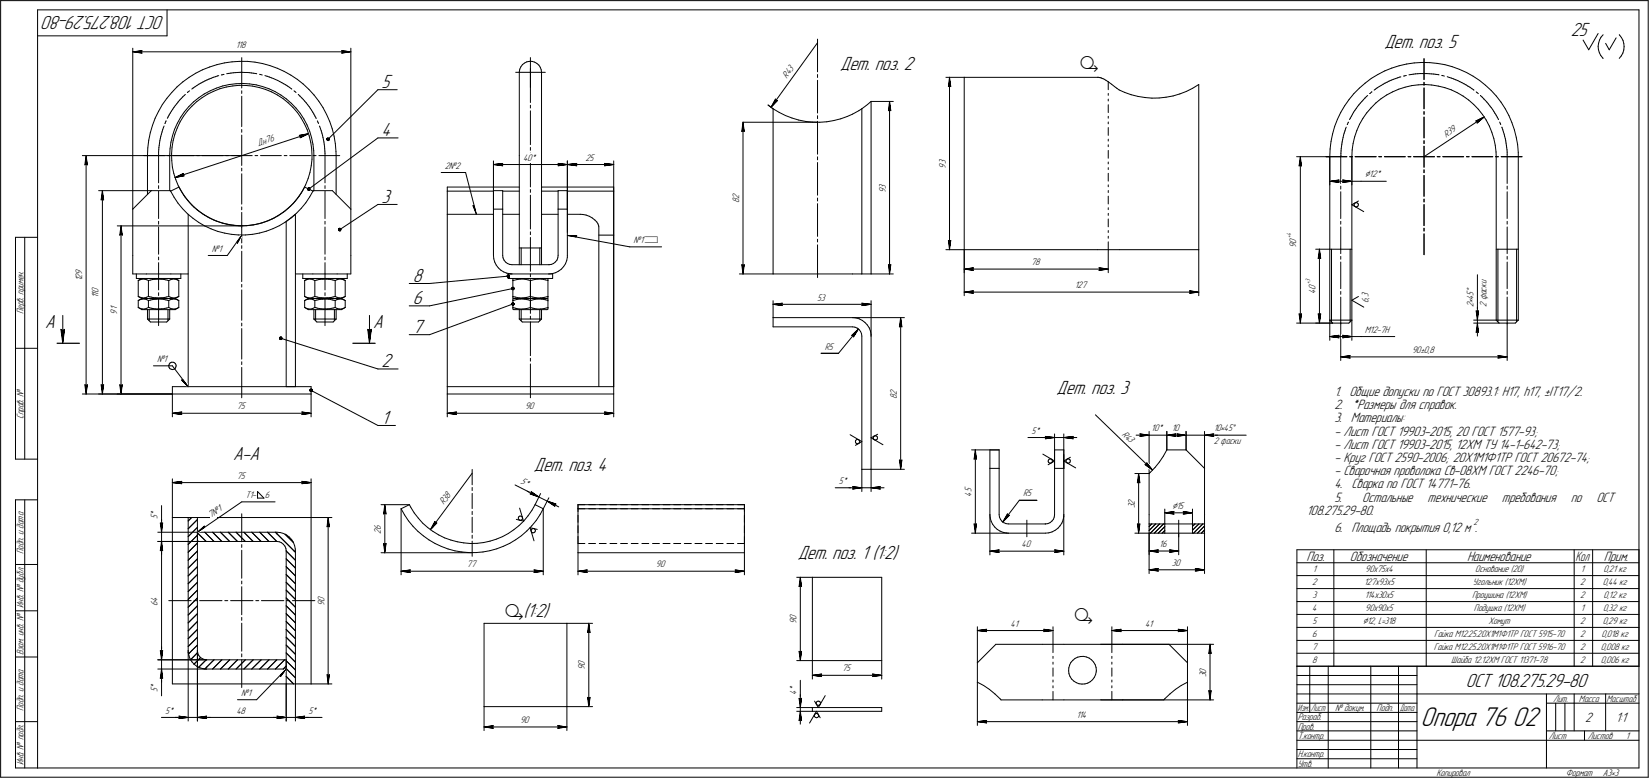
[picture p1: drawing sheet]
<svg xmlns="http://www.w3.org/2000/svg" width="892mm" height="421mm" viewBox="0 0 892 421" stroke-linecap="round" stroke-linejoin="round" font-family="sans-serif">
<defs><g id="words">
<g font-size="15.6">
<text x="768" y="393">Опора 76</text>
<text x="818" y="393">02</text>
</g>
<g font-size="11.2">
<text x="584" y="37">ä</text>
<text x="273" y="333">ä(1:2)</text>
<text x="581" y="336">ä</text>
</g>
<g font-size="10.9">
<text x="89" y="9" transform="rotate(-180 89 9)">ОСТ 108.275.29-80</text>
<text x="849" y="19">25</text>
<text x="749" y="26">Дет. поз. 5</text>
<text x="454" y="38">Дет. поз. 2</text>
<text x="206" y="48">5</text>
<text x="206" y="74">4</text>
<text x="206" y="110">3</text>
<text x="223" y="152">8</text>
<text x="223" y="164">6</text>
<text x="24" y="177">А</text>
<text x="202" y="177">А</text>
<text x="223" y="180">7</text>
<text x="206" y="199">2</text>
<text x="571" y="213">Дет. поз. 3</text>
<text x="206" y="229">1</text>
<text x="126" y="249">А-А</text>
<text x="289" y="255">Дет. поз. 4</text>
<text x="431" y="302">Дет. поз. 1 (1:2)</text>
<text x="793" y="371">ОСТ 108.275.29-80</text>
</g>
<g font-size="7.8">
<text x="722" y="214">1. Общие допуски по ГОСТ 30893.1: H17, h17, ±IT17/2.</text>
<text x="722" y="221">2. *Размеры для справок.</text>
<text x="722" y="228">3. Материалы:</text>
<text x="722" y="236">- Лист ГОСТ 19903-2015, 20 ГОСТ 1577-93;</text>
<text x="722" y="243">- Лист ГОСТ 19903-2015, 12ХМ ТУ 14-1-642-73;</text>
<text x="722" y="250">- Круг ГОСТ 2590-2006; 20Х1М1Ф1ТР ГОСТ 20672-74;</text>
<text x="722" y="257">- Сварочная проволока Св-08ХМ ГОСТ 2246-70;</text>
<text x="722" y="264">4. Сварка по ГОСТ 14771-76.</text>
<text x="722" y="271">5.</text>
<text x="737" y="271">Остальные</text>
<text x="772" y="271">технические</text>
<text x="812" y="271">требования</text>
<text x="849" y="271">по</text>
<text x="863" y="271">ОСТ</text>
<text x="707" y="278">108.275.29-80.</text>
<text x="722" y="288">6. Площадь покрытия 0,12 м .</text>
<text x="707" y="303">Поз.</text>
<text x="730" y="303">Обозначение</text>
<text x="793" y="303">Наименование</text>
<text x="867" y="303">Прим.</text>
<text x="857" y="390">2</text>
<text x="874" y="390">1:1</text>
</g>
<text font-size="7.6" x="852" y="303">Кол</text>
<g font-size="5.9">
<text x="738" y="96">Ç12*</text>
<text x="797" y="158" transform="rotate(-90 797 158)">Å</text>
<text x="634" y="275">Ç15</text>
<text x="737" y="338">Ç12, L=318</text>
</g>
<g font-size="5.4">
<text x="128" y="26">118</text>
<text x="426" y="42" transform="rotate(-54 426 42)">R43</text>
<text x="782" y="74" transform="rotate(-33 782 74)">R39</text>
<text x="140" y="79" transform="rotate(-18 140 79)">Дн76</text>
<text x="283" y="87">40</text>
<text x="287" y="87">*</text>
<text x="317" y="87">25</text>
<text x="511" y="89" transform="rotate(-90 511 89)">3</text>
<text x="241" y="91">2№2</text>
<text x="511" y="91" transform="rotate(-90 511 91)">9</text>
<text x="400" y="108" transform="rotate(-90 400 108)">2</text>
<text x="479" y="104" transform="rotate(-90 479 104)">9</text>
<text x="479" y="102" transform="rotate(-90 479 102)">3</text>
<text x="400" y="110" transform="rotate(-90 400 110)">8</text>
<text x="343" y="131">№1ì</text>
<text x="115" y="136">№1</text>
<text x="701" y="134" transform="rotate(-90 701 134)">9</text>
<text x="701" y="132" transform="rotate(-90 701 132)">0</text>
<text x="558" y="143">78</text>
<text x="44" y="149" transform="rotate(-90 44 149)">9</text>
<text x="44" y="152" transform="rotate(-90 44 152)">1</text>
<text x="44" y="151" transform="rotate(-90 44 151)">2</text>
<text x="581" y="156">127</text>
<text x="804" y="156" transform="rotate(-90 804 156)">к</text>
<text x="804" y="154" transform="rotate(-90 804 154)">и</text>
<text x="53" y="161" transform="rotate(-90 53 161)">1</text>
<text x="53" y="160" transform="rotate(-90 53 160)">1</text>
<text x="53" y="158" transform="rotate(-90 53 158)">0</text>
<text x="711" y="159" transform="rotate(-90 711 159)">4</text>
<text x="711" y="157" transform="rotate(-90 711 157)">0</text>
<text x="740" y="162" transform="rotate(-90 740 162)">,</text>
<text x="740" y="161" transform="rotate(-90 740 161)">3</text>
<text x="797" y="160" transform="rotate(-90 797 160)">5</text>
<text x="804" y="160" transform="rotate(-90 804 160)">а</text>
<text x="804" y="158" transform="rotate(-90 804 158)">с</text>
<text x="63" y="168" transform="rotate(-90 63 168)">1</text>
<text x="442" y="163">53</text>
<text x="740" y="164" transform="rotate(-90 740 164)">6</text>
<text x="797" y="166" transform="rotate(-90 797 166)">2</text>
<text x="797" y="164" transform="rotate(-90 797 164)">•</text>
<text x="797" y="162" transform="rotate(-90 797 162)">4</text>
<text x="804" y="166" transform="rotate(-90 804 166)">2</text>
<text x="804" y="162" transform="rotate(-90 804 162)">ф</text>
<text x="13" y="170" transform="rotate(-90 13 170)">Перв. примен.</text>
<text x="63" y="170" transform="rotate(-90 63 170)">9</text>
<text x="738" y="180">M12-7Н</text>
<text x="446" y="189">R5</text>
<text x="764" y="191">90±0,8</text>
<text x="85" y="196">№1</text>
<text x="485" y="216" transform="rotate(-90 485 216)">8</text>
<text x="485" y="213" transform="rotate(-90 485 213)">2</text>
<text x="128" y="221">75</text>
<text x="284" y="221">90</text>
<text x="13" y="227" transform="rotate(-90 13 227)">Справ. №</text>
<text x="623" y="233">10*</text>
<text x="634" y="233">10</text>
<text x="656" y="233">10•45Å</text>
<text x="558" y="235">5*</text>
<text x="607" y="235" transform="rotate(44 607 235)">R43</text>
<text x="656" y="240">2 фаски</text>
<text x="128" y="259">75</text>
<text x="281" y="261" transform="rotate(27 281 261)">5*</text>
<text x="454" y="262">5*</text>
<text x="133" y="269">Т1-</text>
<text x="143" y="269">6</text>
<text x="525" y="269" transform="rotate(-90 525 269)">4</text>
<text x="525" y="266" transform="rotate(-90 525 266)">5</text>
<text x="553" y="268">R5</text>
<text x="240" y="273" transform="rotate(-53 240 273)">R38</text>
<text x="614" y="275" transform="rotate(-90 614 275)">3</text>
<text x="614" y="273" transform="rotate(-90 614 273)">2</text>
<text x="85" y="281" transform="rotate(-90 85 281)">5</text>
<text x="85" y="279" transform="rotate(-90 85 279)">*</text>
<text x="114" y="280" transform="rotate(-34 114 280)">7№1</text>
<text x="206" y="287" transform="rotate(-90 206 287)">6</text>
<text x="206" y="289" transform="rotate(-90 206 289)">2</text>
<text x="13" y="300" transform="rotate(-90 13 300)">Подп. и дата</text>
<text x="552" y="296">40</text>
<text x="627" y="296">16</text>
<text x="253" y="307">77</text>
<text x="355" y="307">90</text>
<text x="634" y="306">30</text>
<text x="710" y="310">1</text>
<text x="738" y="310">90х75х4</text>
<text x="798" y="310">Основание (20)</text>
<text x="855" y="310">1</text>
<text x="867" y="310">0,21 кг</text>
<text x="710" y="317">2</text>
<text x="738" y="317">127х93х5</text>
<text x="797" y="317">Угольник (12ХМ)</text>
<text x="855" y="317">2</text>
<text x="867" y="317">0,44 кг</text>
<text x="710" y="324">3</text>
<text x="738" y="324">114х30х5</text>
<text x="796" y="324">Проушина (12ХМ)</text>
<text x="855" y="324">2</text>
<text x="867" y="324">0,12 кг</text>
<text x="13" y="329" transform="rotate(-90 13 329)">Инв. № дубл.</text>
<text x="85" y="328" transform="rotate(-90 85 328)">6</text>
<text x="85" y="326" transform="rotate(-90 85 326)">4</text>
<text x="175" y="328" transform="rotate(-90 175 328)">9</text>
<text x="175" y="326" transform="rotate(-90 175 326)">0</text>
<text x="431" y="335" transform="rotate(-90 431 335)">0</text>
<text x="710" y="331">4</text>
<text x="738" y="331">90х90х5</text>
<text x="797" y="331">Подушка (12ХМ)</text>
<text x="855" y="331">1</text>
<text x="867" y="331">0,32 кг</text>
<text x="431" y="338" transform="rotate(-90 431 338)">9</text>
<text x="547" y="339">41</text>
<text x="619" y="339">41</text>
<text x="710" y="338">5</text>
<text x="805" y="338">Хомут</text>
<text x="855" y="338">2</text>
<text x="867" y="338">0,29 кг</text>
<text x="710" y="345">6</text>
<text x="776" y="345">Гайка М12.25.20Х1М1Ф1ТР ГОСТ 5915-70</text>
<text x="855" y="345">2</text>
<text x="866" y="345">0,018 кг</text>
<text x="710" y="352">7</text>
<text x="775" y="352">Гайка М12.25.20Х1М1Ф1ТР ГОСТ 5916-70</text>
<text x="855" y="352">2</text>
<text x="866" y="352">0,008 кг</text>
<text x="13" y="354" transform="rotate(-90 13 354)">Взам. инв. №</text>
<text x="710" y="359">8</text>
<text x="785" y="359">Шайба 12.12ХМ ГОСТ 11371-78</text>
<text x="855" y="359">2</text>
<text x="866" y="359">0,006 кг</text>
<text x="316" y="363" transform="rotate(-90 316 363)">9</text>
<text x="316" y="360" transform="rotate(-90 316 360)">0</text>
<text x="455" y="363">75</text>
<text x="652" y="364" transform="rotate(-90 652 364)">0</text>
<text x="652" y="366" transform="rotate(-90 652 366)">3</text>
<text x="85" y="374" transform="rotate(-90 85 374)">5</text>
<text x="85" y="372" transform="rotate(-90 85 372)">*</text>
<text x="130" y="376">№1</text>
<text x="431" y="376" transform="rotate(-90 431 376)">4</text>
<text x="431" y="373" transform="rotate(-90 431 373)">*</text>
<text x="840" y="380">Лит.</text>
<text x="854" y="380">Масса</text>
<text x="869" y="380">Масштаб</text>
<text x="13" y="385" transform="rotate(-90 13 385)">Подп. и дата</text>
<text x="89" y="386">5*</text>
<text x="128" y="386">48</text>
<text x="167" y="386">5*</text>
<text x="582" y="388">114</text>
<text x="702" y="390">Разраб.</text>
<text x="722" y="385">№ докум.</text>
<text x="744" y="385">Подп.</text>
<text x="281" y="391">90</text>
<text x="702" y="395">Пров.</text>
<text x="702" y="400">Т.контр.</text>
<text x="838" y="400">Лист</text>
<text x="859" y="400">Листов</text>
<text x="879" y="400">1</text>
<text x="13" y="414" transform="rotate(-90 13 414)">Инв. № подл.</text>
<text x="702" y="410">Н.контр.</text>
<text x="702" y="415">Утв.</text>
<text x="777" y="420">Копировал</text>
<text x="847" y="420">Формат</text>
<text x="867" y="420">A3•3</text>
</g>
<g font-size="5.3">
<text x="702" y="385">Изм.</text>
<text x="709" y="385">Лист</text>
<text x="757" y="385">Дата</text>
</g>
<text font-size="5.1" x="797" y="284">2</text>
<g font-size="3.7">
<text x="698" y="129" transform="rotate(-90 698 129)">+</text>
<text x="698" y="127" transform="rotate(-90 698 127)">4</text>
<text x="709" y="154" transform="rotate(-90 709 154)">+</text>
<text x="709" y="152" transform="rotate(-90 709 152)">3</text>
</g>
</g></defs>
<g fill="none" stroke="#000" stroke-width=".54">
<path d="M0 0v420zM0 0h891zM20 5v410zM20 5h866zM20 19h70zM90 5v14zM864 18l-5 9zM867 19l-1 1zM876 19h.1M876 19l1 1zM886 5v410zM891 0v420z"/>
<path d="M72 26v87zM72 28l5-1zM72 28l5 1zM72 28h118zM76 28l1 1zM77 27l-1 1zM106 40l3-2zM109 38l4-2zM113 36l4-1zM117 35l4-1zM121 34l4-1zM123 40h1z"/>
<path d="M124 40h1zM125 40l1-1zM125 33h5zM126 39h1zM127 39h2zM129 39h1zM130 33h4zM130 39h1zM131 31v17zM131 39h1zM132 39h2zM134 39h1z"/>
<path d="M134 33l4 1zM135 39h1zM136 39l1 1zM137 40h1zM138 34h4zM138 40h1zM142 34l4 1zM146 35l4 2zM150 37l4 2zM154 39l3 2zM185 29l5-1zM185 27v1z"/>
<path d="M185 27l5 1zM185 28v1zM190 26v87zM279 39h8zM281 39h.1M281 39v45zM281 37v2zM282 36l-1 1zM283 35l1-1zM283 35l-1 1zM284 34l1-1zM285 33h1z"/>
<path d="M286 33h2zM287 39v8zM287 31v8zM287 39h8zM287 37v18zM288 33l1 1zM289 34h1zM290 34l1 1zM291 35l1 1zM292 36l1 2zM293 38v1zM293 39v45z"/>
<path d="M442 21v18zM442 23l-25 35zM749 38l4-1zM753 37l4-1zM757 36l4-1zM761 35l4-1zM765 34h4zM765 40h2zM767 40h1zM768 40h1zM769 34h4zM769 40h1z"/>
<path d="M770 32v11zM770 40h2zM772 40h1zM773 40h1zM773 34h4zM774 40h1zM777 34l4 1zM781 35l4 1zM785 36l4 2zM789 38l4 1zM793 39l4 2zM856 22l3 5z"/>
<path d="M864 25v2zM864 27l1 2zM865 23l-1 2zM865 29l1 1zM865 22v1zM866 30l1 1zM866 20l-1 2zM867 31h.1M868 23l2 4zM874 20l-4 7zM877 30l-1 2zM877 20l1 2z"/>
<path d="M878 29l-1 1zM878 22v2zM878 27v2zM878 24v1zM878 25v2zM88 57l-2 3zM90 53l-2 4zM93 50l-3 3zM93 59v1zM94 58l-1 1zM95 57l-1 1zM96 56l-1 1z"/>
<path d="M96 47l-3 3zM96 47l3-3zM96 55v1zM97 54l-1 1zM98 53l-1 1zM99 52h1zM99 52l-1 1zM99 44l3-2zM100 51v1zM102 50h.1M102 50l1-1zM102 58l-2 2z"/>
<path d="M102 58l3-3zM102 42l4-2zM104 48h.1M104 57l2-2zM104 57l-3 3zM104 48l1-1zM105 55l3-2zM105 47l2-1zM106 55l3-2zM107 46h1zM108 53l2-2zM108 46l1-1z"/>
<path d="M109 45l1-1zM109 53l3-2zM110 44h1zM110 51l4-2zM111 44l1-1zM112 43h1zM112 51l4-2zM113 43l1-1zM114 49l3-1zM114 42h1zM115 42l2-1zM116 49l3-1z"/>
<path d="M117 41h1zM117 48l3-2zM118 41h.1M119 48l3-1zM120 40h.1M120 40h1zM120 46h4zM122 47l4-1zM124 46l4-1zM126 46h3zM128 45h3zM129 46h4z"/>
<path d="M131 49v2zM131 52v16zM131 45h4zM133 46l4 1zM135 45l4 1zM137 47h3zM139 46l3 1zM140 47l4 1zM140 40h1zM141 40l1 1zM142 47l3 1zM143 41h1z"/>
<path d="M144 48l3 2zM144 41l2 1zM145 48l4 2zM146 42h1zM147 42l1 1zM147 50l3 1zM148 43h1zM149 50l3 1zM149 43l1 1zM150 51l3 2zM150 44h1zM151 44l1 1z"/>
<path d="M152 51l3 3zM152 45h1zM153 53l3 3zM153 45l2 1zM155 46l1 1zM155 54l3 2zM156 47h1zM156 56l2 2zM157 47l1 1zM157 41l4 2zM158 56l2 3zM158 48h.1"/>
<path d="M158 58l3 3zM159 49l1 1zM160 50h.1M160 59l2 2zM161 43l3 2zM161 51h.1M161 51l1 1zM162 52l1 1zM163 53l1 1zM164 45l3 3zM164 54l1 1zM165 55l1 1z"/>
<path d="M166 56v1zM166 57l1 1zM167 48l3 3zM167 58l1 1zM168 59v1zM168 60l1 1zM170 51l2 4zM172 55l3 3zM175 58l2 4zM204 49h11zM287 60v18zM287 57v1z"/>
<path d="M415 57l3 2zM418 59v89zM418 59l3 2zM419 54l-2 4zM419 54h1zM420 54h.1M420 54l-3 4zM442 43v18zM442 40v2zM464 60l2-1zM466 59v89zM466 59l3-2z"/>
<path d="M469 57l2-2zM471 55v93zM471 55h12zM480 60l1-1zM481 55l1 5zM481 59l1 1zM481 55l-1 5zM481 55v93zM512 42h9zM513 47l1-1zM514 42v5zM514 46v1z"/>
<path d="M514 42l-1 5zM514 42v93zM521 42v93zM521 42h73zM594 42h.1M595 42h.1M596 42h.1M596 42l1 1zM597 43h.1M597 43h1zM598 43l1 1zM599 44l2 2z"/>
<path d="M599 57v4zM599 54v1zM599 51v1zM599 44v5zM601 46l2 1zM603 47l1 1zM604 48l1 1zM605 49l3 1zM608 50l4 1zM612 51l3 1zM615 52l4 1zM619 53h4z"/>
<path d="M623 53h4zM627 53h4zM631 53l3-1zM634 52l4-1zM638 51l4-2zM642 49l3-1zM645 48l3-2zM648 46v89zM727 57l-2 4zM730 54l-3 3zM732 51l-2 3zM733 60l-1 1z"/>
<path d="M733 59v1zM734 58l-1 1zM735 57l-1 1zM735 48l-3 3zM735 48l3-3zM736 56l-1 1zM737 55l-1 1zM737 54v1zM738 53l1-1zM738 53l-1 1zM738 45l4-3zM739 52h1z"/>
<path d="M741 51h.1M741 51l1-1zM742 58l-3 3zM742 42l3-2zM742 50h.1M743 49l1-1zM744 48l1-1zM744 56l-2 2zM744 56l3-3zM745 47h1zM745 40l4-2zM746 47l1-1z"/>
<path d="M747 53l3-2zM747 46h1zM748 46l1-1zM749 45l1-1zM750 51l3-1zM750 44h1zM751 44l1-1zM752 43h2zM753 50l3-2zM754 43h1zM755 43l1-1zM756 42h1z"/>
<path d="M756 48l4-1zM757 42h1zM759 41h.1M759 41h2zM760 47l3-1zM762 40h1zM763 40h1zM763 46h4zM764 40h1zM767 46h4zM770 45v1zM770 48v11z"/>
<path d="M771 46h3zM774 46l4 1zM775 40h2zM777 40h1zM778 47h3zM778 40h.1M780 41h.1M780 41h1zM781 47l4 2zM783 41l1 1zM784 42h1zM785 49l3 1z"/>
<path d="M785 42l1 1zM786 43h1zM787 43l1 1zM788 50l3 2zM788 44h2zM790 44l1 1zM791 45h1zM791 52l3 2zM792 45l1 1zM793 46l1 1zM794 47h1zM794 54l3 2z"/>
<path d="M795 47l1 1zM796 48l1 1zM797 41l3 3zM797 56l3 3zM797 49h.1M798 50h1zM799 50l1 1zM800 59l2 3zM800 44l3 2zM801 52h.1M801 52l1 1zM802 53v1z"/>
<path d="M802 54h1zM803 54l1 1zM803 46l3 3zM804 55l1 1zM805 56l1 1zM806 57v1zM806 49l3 3zM806 58l1 1zM807 59l1 1zM809 52l3 3zM812 55l2 4zM814 59l2 3z"/>
<path d="M80 76v4zM81 72l-1 4zM82 68l-1 4zM84 64l-2 4zM86 60l-2 4zM86 80v1zM86 79v1zM86 77v2zM86 76v1zM87 75l-1 1zM87 74v1zM87 73v1z"/>
<path d="M88 71l-1 2zM88 70v1zM88 69v1zM89 68l-1 1zM89 67h.1M90 66l-1 1zM90 65h.1M91 63v1zM91 62v1zM92 61l-1 1zM92 77v4zM93 60l-1 1z"/>
<path d="M93 80v3zM93 73l-1 4zM94 76l-1 4zM94 70l-1 3zM95 73l-1 3zM96 69l-1 4zM96 67l-2 3zM97 66l-1 3zM98 63l-2 4zM99 63l-2 3zM100 60l-2 3zM101 60l-2 3z"/>
<path d="M131 70v2zM131 73v16zM161 61l2 3zM162 73l1 1zM162 73l5-1zM162 75l5-3zM162 61l2 3zM163 74l-1 1zM163 64l2 3zM164 64l2 4zM165 67l1 3zM166 68l1 3z"/>
<path d="M166 70l1 3zM167 73l1 4zM167 71l1 3zM168 77l1 4zM168 74l1 4zM169 61l1 1zM169 78l1 4zM170 62v1zM170 63l1 1zM171 64h.1M172 65v1zM172 66v1z"/>
<path d="M173 68h.1M173 68v2zM173 70l1 1zM174 71v1zM174 72v1zM174 73l1 1zM175 74v2zM175 76v1zM175 77v1zM175 78l1 1zM176 79v1zM177 62l1 4z"/>
<path d="M177 75l27-26zM178 66l2 4zM180 70l1 4zM181 74v4zM181 78l1 4zM204 75h11zM287 80v1zM401 71h1zM402 66h40zM402 66l1 5zM402 71h1zM402 66l-1 5z"/>
<path d="M402 66v82zM421 61l4 1zM425 62l3 2zM428 64l4 1zM432 65l4 1zM436 66h4zM440 66h3zM442 66v17zM442 63v1zM443 66h4zM447 66l4-1zM451 65l4-1z"/>
<path d="M455 64l3-1zM458 63l3-1zM461 62l3-2zM599 78v1zM599 75v1zM599 69v4zM599 66v1zM599 63v1zM720 76l-1 5zM721 72l-1 4zM722 68l-1 4zM723 65l-1 3z"/>
<path d="M725 61l-2 4zM726 79l-1 1zM726 78v1zM726 77v1zM726 76v1zM726 74v2zM727 73l-1 1zM727 72v1zM727 71v1zM728 70l-1 1zM728 69v1zM729 67h.1"/>
<path d="M729 66v1zM729 66h.1M730 64v1zM731 63l-1 1zM731 62v1zM732 78l-1 3zM732 61l-1 1zM733 74l-1 4zM734 71l-1 3zM735 67l-1 4zM737 64l-2 3zM739 61l-2 3z"/>
<path d="M770 60v2zM770 63v12zM770 76v2zM770 79v6zM798 65l1 1zM798 65l5-2zM799 67l4-4zM799 66v1zM802 62l2 3zM804 65l1 3zM805 68l2 4zM807 72l1 3z"/>
<path d="M808 75l1 4zM808 60v1zM808 61l1 1zM809 79v3zM809 62l1 1zM810 63v2zM810 65h.1M811 66v1zM811 67h1zM812 69h.1M812 69l1 1zM813 70v1z"/>
<path d="M813 71v2zM813 73l1 1zM814 74v1zM814 75v1zM814 76v1zM814 77l1 2zM815 79v1zM815 80v1zM816 62l2 4zM818 66l1 4zM819 70l1 4zM820 74l1 4z"/>
<path d="M821 78v4zM45 84h86zM46 89h1zM47 84v5zM47 89h.1M47 84l-1 5zM47 84v129zM78 84h11zM80 84v21zM80 80v4zM86 82v1zM86 83v1z"/>
<path d="M86 84v15zM86 81v1zM91 84h1zM92 84v19zM92 81v3zM93 83v4zM93 87v3zM93 90l1 4zM94 84h11zM94 94l1 3zM95 96l4-2zM95 96l5-1z"/>
<path d="M95 96l72-24zM95 97l1 3zM99 95h1zM99 94v1zM106 84h2zM109 84h12zM122 84h2zM125 84h6zM131 84h5zM131 91v1zM131 94v16zM138 84h1z"/>
<path d="M141 84h11zM154 84h1zM157 84h11zM165 100l-1 3zM167 97l-2 3zM168 93l-1 4zM168 90v3zM169 81v3zM169 86l-1 4zM169 84v2zM170 84h1zM170 82v2z"/>
<path d="M170 84v19zM172 84h12zM176 80v2zM176 82v1zM176 83v1zM176 84v15zM182 82v2zM182 84v21zM239 93h13zM252 93l6 23zM267 87v26zM267 89l5-1z"/>
<path d="M267 89l5 1zM267 89h40zM271 89l1 1zM272 88l-1 1zM281 84v59zM287 83v18zM293 84v59zM302 90l5-1zM302 88v1zM302 88l5 1zM302 89v1zM307 87v39z"/>
<path d="M307 87v26zM307 89l5-1zM307 89l5 1zM307 89h25zM311 89l1 1zM312 88l-1 1zM327 90l5-1zM327 88v1zM327 88l5 1zM327 89v1zM332 87v122zM442 88v18z"/>
<path d="M442 85v1zM599 100v1zM599 94v4zM599 91v1zM599 88v1zM599 81v5zM701 85h18zM703 90v-1zM703 85l1 5zM703 89l1 1zM703 85v5zM703 85v90z"/>
<path d="M717 85h11zM719 85v88zM719 85v15zM719 98l5-1zM719 98l5 1zM719 98h12zM719 81v4zM724 98v1zM724 97v1zM725 85v14zM725 83v1zM725 84v1z"/>
<path d="M725 82v1zM725 80v2zM726 99l5-1zM726 97l1 1zM726 97l5 1zM727 98l-1 1zM730 85h1zM731 85v88zM731 98h5zM731 85v15zM731 81v4zM733 85h11z"/>
<path d="M736 98h14zM746 85h1zM749 85h11zM761 85h2zM764 85h6zM770 95v11zM770 92v1zM770 85v5zM770 85h6zM770 85l33-22zM777 85h2zM780 85h12z"/>
<path d="M793 85h2zM796 85h11zM809 85h1zM809 82v3zM809 85v88zM812 85h11zM815 81v1zM815 85v14zM815 83v2zM815 82v1zM821 82v3zM821 85v88z"/>
<path d="M53 103h29zM55 108h.1M55 103l1 5zM55 108h1zM55 103v5zM55 103v110zM72 113v25zM82 103l-10 10zM82 103h10zM86 120v1zM86 103v15zM86 100v2z"/>
<path d="M92 103h.1M92 103l5-2zM92 103l2 4zM94 107l2 3zM96 110l3 3zM96 100l2 4zM97 101l1 2zM98 103l1 3zM98 104l2 3zM99 113l2 3zM99 106l3 2zM100 107l2 2z"/>
<path d="M101 116l3 2zM102 108l2 3zM102 116v93zM102 109l3 3zM104 111l3 3zM104 118l3 2zM105 112l3 2zM107 114l3 2zM108 114l3 2zM110 116l3 2zM111 116l3 2zM113 118l3 1z"/>
<path d="M114 118l3 2zM116 119l3 1zM117 120l3 1zM131 112v1zM131 115v8zM144 120l3-2zM145 119l3-1zM147 118l3-1zM148 118l3-2zM150 117l3-2zM151 116l3-2zM153 115l3-3z"/>
<path d="M154 114l3-2zM155 120v89zM155 120l3-2zM156 112l3-2zM157 118l3-3zM158 118l2-2zM160 109l-3 3zM160 116v93zM161 107l-2 3zM162 106l-2 3zM163 113l-3 2zM163 104l-2 3z"/>
<path d="M164 103l-2 3zM165 101l4 2zM165 101l-2 3zM165 110l-2 3zM167 102l37-27zM167 107l-2 3zM169 103l-2 4zM169 103h11zM169 103h.1M176 120v1zM176 103v15zM176 100v2z"/>
<path d="M180 103l10 10zM190 113v25zM204 111h11zM242 116v93zM242 101h39zM242 101v2zM242 103h25zM242 103v13zM242 116h25zM256 111l2 5zM256 111l1 1zM267 113v25z"/>
<path d="M267 113h5zM267 103v10zM267 103h5zM272 113v25zM272 103v10zM272 103h9zM272 116h9zM287 106v18zM287 103v1zM293 101h39zM293 103h9zM293 116h9z"/>
<path d="M302 113v25zM302 113h5zM302 103v10zM302 103h5zM307 113v25zM307 103v10zM307 103h25zM307 116h7zM314 116h1zM315 116h2zM317 116l2 1zM319 117l1 1z"/>
<path d="M320 118l2 1zM322 119l1 1zM332 101v2zM332 103v24zM442 110v18zM442 107v2zM599 118v5zM599 115v2zM599 112v1zM599 106v4zM599 103v1zM725 101v1z"/>
<path d="M725 104v14zM725 120v1zM731 111l4-2zM731 111l7 3zM732 111l1 1zM732 110v1zM733 112h.1M733 110h.1M733 110h-1zM733 110h1zM733 112h1zM734 110h.1"/>
<path d="M734 110l1 1zM734 111v1zM735 111h-1zM770 111v11zM770 108v1zM815 101v1zM815 104v14zM815 120v1zM8 128v120zM8 128h12zM13 128v120zM63 122h68z"/>
<path d="M65 127h.1M65 122l1 5zM65 127h1zM65 122v5zM65 122v91zM72 138v10zM86 139v2zM86 123v14zM107 120l4 2zM111 122l3 2zM113 138h10zM114 124l4 1z"/>
<path d="M118 125l3 1zM119 120l4 1zM120 121h4zM121 126l4 1zM123 121l3 1zM124 121l4 1zM125 127h4zM126 122h4zM128 122h3zM128 131v1zM129 127h4zM130 122h3z"/>
<path d="M131 136v16zM131 133v1zM131 123v8zM131 127l-3 5zM131 127l-8 11zM131 122h4zM133 127h4zM133 122h4zM135 122l3-1zM137 127l3-1zM137 122l3-1zM138 121h4z"/>
<path d="M140 126l4-1zM140 121l4-1zM142 121l3-2zM144 125l4-1zM148 124l3-2zM151 122l3-2zM154 120l3-2zM176 139v2zM176 123v14zM184 124l20-13zM190 138v10zM267 138v2z"/>
<path d="M267 140l1 2zM272 138v1zM272 139l1 2zM281 134h12zM282 134v9zM287 128v19zM287 125v2zM292 134v9zM302 139l-1 2zM302 138v1zM307 139l-1 2zM307 138v1z"/>
<path d="M307 127l5 1zM307 127l34 7zM311 128h1zM323 120v1zM323 121l1 1zM324 122v1zM324 123v86zM324 127h8zM332 127v82zM341 134h17zM442 132v18zM442 129v2z"/>
<path d="M512 135h9zM513 130l1 5zM513 130l1 1zM514 131v-1zM514 130v5zM521 135h73zM521 135v25zM521 135v12zM594 135h11zM599 131v4zM599 128v1zM599 125v1z"/>
<path d="M599 135v12zM605 135h43zM648 135v25zM712 135h7zM713 140l1-1zM714 135v5zM714 139v1zM714 135l-1 5zM714 135v40zM719 135h6zM720 135v38zM725 135h6z"/>
<path d="M725 123v14zM725 139v1zM730 135v38zM770 126v12zM770 123v2zM809 135h6zM810 135v38zM815 135h6zM815 123v14zM815 139v1zM820 135v38zM72 148h7z"/>
<path d="M74 148v3zM74 151h24zM75 152v8zM75 152l2-1zM75 152l1-1zM76 151h1zM77 151h1zM78 151h1zM79 148h13zM79 151l1 1zM80 152v8zM80 152l1-1z"/>
<path d="M81 151h1zM82 151h1zM83 151h1zM84 151h.1M85 151h.1M86 151h.1M86 158v2zM86 142v15zM86 151h1zM87 151h1zM88 151h1zM89 151h1z"/>
<path d="M90 151l1 1zM91 152h.1M91 152v8zM91 152l1-1zM92 151h1zM92 148h10zM93 151h1zM94 151h2zM95 151l2 1zM96 151l1 1zM97 152v8zM98 148v3z"/>
<path d="M131 157v16zM131 154v1zM160 148h9zM164 148v3zM164 151h12zM165 152v8zM165 152l2-1zM165 152l1-1zM166 151h1zM167 151h1zM168 151h1zM169 148h7z"/>
<path d="M169 151l1 1zM170 152v8zM170 152l1-1zM171 151h1zM172 151h1zM173 151h1zM174 151h.1M175 151h.1M176 151h.1M176 151h12zM176 148h6zM176 158v2z"/>
<path d="M176 142v15zM176 151h1zM177 151h1zM178 151h1zM179 151h1zM180 151l1 1zM181 152h.1M181 152v8zM181 152l1-1zM182 151h1zM182 148h8zM183 151h1z"/>
<path d="M184 151h2zM185 151l2 1zM186 151l1 1zM187 152v8zM188 148v3zM221 153h11zM232 153l43-4zM268 142v1zM268 143l1 2zM269 145l2 1zM271 146l1 1zM272 147l2 1z"/>
<path d="M273 141v1zM273 142h1zM274 148h2zM274 142l2 1zM275 148v3zM275 151h24zM275 148h2zM276 143h1zM276 148h1zM277 148h20zM277 143h20zM277 152v8z"/>
<path d="M277 151h1zM278 152h.1M277 151v1zM278 152l1-1zM279 151h2zM281 151h2zM283 151h3zM286 151l1 1zM287 152v8zM287 152h.1M287 151v19zM287 148v2z"/>
<path d="M287 152l2-1zM289 151h2zM291 151h2zM293 151h2zM295 151l1 1zM296 151h.1M296 152v8zM296 151v1zM297 148h2zM297 143h.1M297 143h1zM298 143l1-1z"/>
<path d="M299 148l1-1zM299 148v3zM299 142h1zM300 147h2zM301 141l-1 1zM302 147l2-1zM305 144l-1 2zM306 143l-1 1zM306 141v2zM400 148h18zM401 143l1 5zM401 143l1 1z"/>
<path d="M402 144l1-1zM403 143l-1 5zM418 148h43zM461 148h5zM466 148h5zM471 148h12zM480 143l1 5zM480 143l1 1zM481 144l1-1zM482 143l-1 5zM521 158l5-1zM521 158l5 1z"/>
<path d="M521 158h127zM521 146l5-1zM521 146h5zM521 146h78zM526 158v1zM526 146h.1M526 157v1zM526 145v1zM594 146h5zM594 145l1 1zM594 145l5 1zM595 146h-1z"/>
<path d="M643 159l5-1zM643 157l1 1zM643 157l5 1zM644 158l-1 1zM725 142v14zM725 158v1zM799 149v19zM815 142v14zM815 158v1zM33 178l1 8zM33 178l1 1zM34 179l1-1z"/>
<path d="M34 171v15zM35 178l-1 8zM75 163v3zM75 166l1 1zM75 166l2 1zM75 163l2-2zM75 163l1-1zM75 160l1 1zM75 160l2 1zM76 167h1zM76 162h1zM76 161h1z"/>
<path d="M77 167h18zM77 161h18zM77 162h1zM77 167h1zM77 161h1zM78 162h1zM78 167h1zM78 161h1zM79 167l1-1zM79 161l1-1zM79 162l1 1zM80 167v6z"/>
<path d="M80 173h6zM80 173l1 1zM80 163v3zM80 166h1zM80 163l1-1zM80 160l1 1zM81 167v6zM81 173h.1M81 166l1 1zM81 161h1zM81 162h1zM81 174h5z"/>
<path d="M82 167h1zM82 161h1zM82 162h1zM83 167h1zM83 161h1zM83 162h1zM84 167h1zM84 161h1zM84 162h.1M85 162h.1M85 167h.1M85 161h.1"/>
<path d="M85 167h1zM85 161h1zM86 162h.1M86 167h.1M86 161h.1M86 173h6zM86 174h4zM86 161v15zM86 162h1zM86 167h1zM86 161h1zM87 162h1z"/>
<path d="M87 167h.1M87 161h.1M87 167h1zM87 161h1zM88 162h1zM88 167h1zM88 161h1zM89 162h1zM89 167h1zM89 161h1zM90 162h1zM90 167l1-1z"/>
<path d="M90 161l1-1zM91 162v1zM91 167v6zM91 173h.1M91 163v3zM91 166l1 1zM91 163l1-1zM91 160l1 1zM92 167v6zM92 173l-2 1zM92 167h1zM92 162h1z"/>
<path d="M92 161h1zM93 162h1zM93 167h2zM93 161h2zM94 162h2zM95 167h1zM95 161h1zM95 167l2-1zM95 161l2 2zM95 161l2-1zM96 167l1-1zM96 162l1 1z"/>
<path d="M96 161l1-1zM97 163v3zM131 178v16zM131 175v1zM165 163v3zM165 166l1 1zM165 166l2 1zM165 163l2-2zM165 163l1-1zM165 160l1 1zM165 160l2 1zM166 167h1z"/>
<path d="M166 162h1zM166 161h1zM167 167h18zM167 161h18zM167 162h1zM167 167h1zM167 161h1zM168 162h1zM168 167h1zM168 161h1zM169 167l1-1zM169 161l1-1z"/>
<path d="M169 162l1 1zM170 167v6zM170 173l1 1zM170 173h6zM170 163v3zM170 166h1zM170 163l1-1zM170 160l1 1zM171 167v6zM171 173h.1M171 166l1 1zM171 161h1z"/>
<path d="M171 162h1zM171 174h5zM172 167h1zM172 161h1zM172 162h1zM173 167h1zM173 161h1zM173 162h1zM174 167h1zM174 161h1zM174 162h.1M175 162h.1"/>
<path d="M175 167h.1M175 161h.1M175 167h1zM175 161h1zM176 162h.1M176 167h.1M176 161h.1M176 173h6zM176 174h4zM176 161v15zM176 162h1zM176 167h1z"/>
<path d="M176 161h1zM177 162h1zM177 167h.1M177 161h.1M177 167h1zM177 161h1zM178 162h1zM178 167h1zM178 161h1zM179 162h1zM179 167h1zM179 161h1z"/>
<path d="M180 162h1zM180 167l1-1zM180 161l1-1zM181 162v1zM181 167v6zM181 173h.1M181 163v3zM181 166l1 1zM181 163l1-1zM181 160l1 1zM182 167v6zM182 173l-2 1z"/>
<path d="M182 167h1zM182 162h1zM182 161h1zM183 162h1zM183 167h2zM183 161h2zM184 162h2zM185 167h1zM185 161h1zM185 167l2-1zM185 161l2 2zM185 161l2-1z"/>
<path d="M186 167l1-1zM186 162l1 1zM186 161l1-1zM187 163v3zM199 178l1 8zM199 178l1 1zM200 179l1-1zM200 171v15zM201 178l-1 8zM221 165h11zM232 165l45-9zM277 163v3z"/>
<path d="M277 166v1zM277 167h1zM277 166l2 1zM277 162l1-1zM278 163h.1M277 162v1zM277 160v1zM277 161h1zM277 160l2 1zM278 163l1-1zM278 167h18zM278 161h18z"/>
<path d="M279 167h2zM279 161h2zM279 162h2zM281 167h2zM281 161h2zM281 167v6zM281 173h12zM281 173l1 1zM281 162h2zM282 167v6zM282 173h.1M282 174h9z"/>
<path d="M283 167h2zM283 161h2zM283 162h3zM285 167l2-1zM285 161l2-1zM286 162l1 1zM287 160h.1M287 163v3zM287 166l1 1zM287 166h.1M287 163h.1M287 160l1 1z"/>
<path d="M287 174v18zM287 171v2zM287 163l2-1zM288 167h2zM288 161h2zM289 162h2zM290 167h2zM290 161h2zM291 162h2zM292 173h.1M292 167v6zM292 167h2z"/>
<path d="M292 161h2zM293 167v6zM293 173l-2 1zM293 162h2zM294 167l2-1zM294 161l2-1zM295 162l1 1zM296 167h.1M296 161v1zM296 161h.1M296 160h.1M296 163v3z"/>
<path d="M296 166h.1M296 166v1zM296 162v1zM296 160v1zM418 172h43zM418 177h43zM418 172v5zM418 163v9zM418 165l5-1zM418 165h5zM418 165h53zM423 165h.1"/>
<path d="M423 164v1zM461 172h2zM461 177h1zM461 172h28zM462 177h2zM463 172h2zM464 177l1 1zM464 178l-2 4zM464 178l-11 13zM465 178v1zM465 172l1 1zM465 179l1 2z"/>
<path d="M466 165h5zM466 164l1 1zM466 164l5 1zM466 173l2 1zM467 165h-1zM468 174l1 2zM469 176l1 1zM470 177l1 2zM471 179v2zM471 163v19zM486 177l1-1zM487 172l1 5z"/>
<path d="M487 176l1 1zM487 172l-1 5zM487 172v82zM701 175h20zM703 170v5zM703 170h.1M703 170h1zM704 170l-1 5zM712 175h9zM713 170l1 5zM713 170h1zM714 170h.1"/>
<path d="M714 170v5zM719 173h6zM719 173l2 2zM719 173v11zM720 173v1zM721 175h4zM725 173h6zM725 175h4zM725 161v14zM725 175v20zM730 173v1zM731 173l-2 2z"/>
<path d="M731 173v11zM731 162l4-2zM731 162l7 4zM797 175h14zM797 173h12zM798 180l1-1zM798 168l1 1zM798 168l1 5zM799 168v5zM799 175l-1 5zM799 179l1 1zM799 175l1 5z"/>
<path d="M799 175v7zM799 169l1-1zM799 166v7zM799 173v2zM800 168l-1 5zM809 173l2 2zM809 173h6zM810 173v1zM811 175h4zM815 173h6zM815 175h4zM815 161v14z"/>
<path d="M815 175v20zM819 175l2-2zM820 173v1zM8 188h12zM83 198h10zM91 198v1zM91 198h.1M91 199h1zM92 197l-1 1zM92 199l1 1zM92 196h1zM92 196v1z"/>
<path d="M93 200h.1M93 196h1zM93 198l9 11zM93 200h1zM94 196h.1M94 200l1-1zM94 196l1 1zM95 197v1zM95 198v1zM95 198h.1M131 199v16zM131 196v1z"/>
<path d="M152 183l52 17zM204 200h11zM221 181h11zM232 181l45-17zM287 197v18zM287 194v1zM444 191h9zM461 181h.1M461 181l3-3zM461 181l1 1zM466 181v1zM466 182v72z"/>
<path d="M471 181v1zM471 182v72zM719 182l5-1zM719 182l5 1zM719 182h12zM724 182v1zM724 181v1zM725 193l5-1zM725 193l5 1zM725 193h90zM726 183l5-1zM726 181l1 1z"/>
<path d="M726 181l5 1zM727 182l-1 1zM730 193v1zM730 192v1zM731 182h5zM736 182h18zM810 194l5-1zM810 192l1 1zM810 192l5 1zM811 193l-1 1zM45 213h48zM46 208l1 5z"/>
<path d="M46 208l1 1zM47 209v-1zM47 208v5zM53 213h40zM55 208v5zM55 208v1zM55 209l1-1zM56 208l-1 5zM63 213h30zM65 208v5zM65 208v1zM65 209l1-1z"/>
<path d="M66 208l-1 5zM93 213h75zM93 209v4zM93 209h75zM93 213v12zM98 206l4 3zM98 206h1zM155 209h5zM168 209v4zM168 213v12zM168 211l36 19zM242 213h90z"/>
<path d="M242 209h90zM242 209v4zM242 213v12zM332 209v4zM332 213v12zM93 224l5-1zM93 224h5zM93 224h75zM98 224h.1M98 223v1zM163 224h5zM163 223l1 1z"/>
<path d="M163 223l5 1zM164 224h-1zM204 230h10zM242 224l5-1zM242 224h5zM242 224h90zM246 224h1zM247 223l-1 1zM327 224h5zM327 223v1zM327 223l5 1zM327 224h.1"/>
<path d="M460 235l6 4zM463 239v1zM463 238v1zM463 240h.1M463 238h1zM463 238h.1M463 240h1zM464 238h.1M464 238h1zM465 238v1zM465 239l-1 1zM465 239h.1"/>
<path d="M471 237l4-2zM471 237l7 4zM472 237l1 1zM472 236v1zM473 238h.1M473 236h.1M473 236h-1zM473 236h1zM473 238h1zM474 236h.1M474 238v-1zM474 236l1 1z"/>
<path d="M475 237h-1zM556 237h9zM563 237h7zM565 237h5zM565 236l5 1zM565 236l1 1zM566 237h-1zM570 235v18zM570 237h5zM575 235v18zM575 237h5zM575 237l5-1z"/>
<path d="M575 237h7zM580 237h.1M580 236v1zM592 224l31 30zM614 235h7zM616 235h5zM616 235h1zM616 236l5-1zM617 235l-1 1zM621 233v23zM621 235h10zM631 233v10z"/>
<path d="M631 235h5zM631 235l5 1zM631 235h10zM631 235h7zM634 235h7zM636 235v1zM636 235h.1M636 235h5zM636 235h1zM636 236l5-1zM637 235l-1 1zM641 233v10z"/>
<path d="M641 235h10zM651 233v20zM651 235h23zM651 235l5 1zM651 235h5zM651 235h7zM656 235v1zM656 235h.1M8 248h12zM93 259v21zM168 259v21zM255 254v8z"/>
<path d="M255 256l-22 31zM463 241l3-2zM464 240h.1M466 254h5zM466 254v12zM471 254v12zM471 254h18zM486 249l1 5zM486 249h1zM487 249h1zM488 249l-1 5zM525 243h15z"/>
<path d="M527 248h.1M527 243l1 5zM527 248h1zM527 243v5zM527 243v45zM535 253v25zM535 253h5zM535 243v10zM535 243h5zM540 253v25zM540 243v10zM564 246l6 3z"/>
<path d="M567 251l3-2zM567 249v1zM567 249h.1M567 250h1zM567 248h1zM567 248v1zM568 250v1zM568 248h.1M568 251l1-1zM568 248l1 1zM569 249h.1M569 250h.1"/>
<path d="M569 249v1zM570 253v25zM570 253h5zM570 243v10zM570 243h5zM575 253v25zM575 243v10zM575 246v7zM575 249l4-2zM575 249l7 4zM576 250h1zM577 249l-1 1z"/>
<path d="M577 250h.1M577 248h1zM577 248v1zM577 250l1 1zM578 248h.1M578 251v-1zM578 248l1 1zM578 250h1zM579 249h.1M579 249v1zM614 256h7zM616 256v5z"/>
<path d="M616 256l-1 5zM616 256v32zM619 251l4 3zM619 251h1zM620 250v1zM620 250l3 4zM621 256h1zM621 256v22zM625 253l-3 3zM627 250l-2 3zM629 247l-2 3zM631 243h10z"/>
<path d="M631 243l-2 4zM641 243l10 10zM651 253v25zM8 270v145zM8 270h12zM13 270v145zM87 273v10zM93 280h9zM93 280v90zM93 261l5-1zM93 261l5 1zM93 261h75z"/>
<path d="M98 261v1zM98 260v1zM102 280v72zM102 280h5zM104 280l-2 2zM107 280v72zM107 280h61zM131 278v15zM131 271h18zM139 266v3zM139 266l4 3zM139 269h4z"/>
<path d="M163 262l5-1zM163 260l1 1zM163 260l5 1zM164 261l-1 1zM168 280v90zM168 280h11zM177 280l1 5zM177 280v5zM177 280v90zM206 273h15zM207 278l1-1zM208 273l1 5z"/>
<path d="M208 277l1 1zM208 273l-1 5zM208 273v26zM217 275l4-2zM217 275l2 3zM217 275v36zM219 278l2 4zM221 273l1 1zM222 274l2 3zM224 277l2 3zM255 264v1zM255 267v8z"/>
<path d="M255 277v1zM255 280v8zM279 262l8 5zM281 279h.1M281 279l-1 1zM281 275l2 7zM281 279h1zM282 279h.1M282 280h.1M282 280h1zM285 266l6 3zM286 279l-3 3z"/>
<path d="M287 267h.1M287 267l4 2zM287 266l4 3zM287 266v1zM288 276l-2 3zM289 273l5 2zM289 273l-1 3zM291 269l5 2zM292 278l-2 4zM292 267l-3 6zM294 275l-2 3zM294 275v36z"/>
<path d="M296 271l4 3zM296 271l5 2zM296 271l6 3zM297 269l-3 6zM300 273v1zM300 273h1zM313 273h90zM313 273v2zM313 275h90zM313 275v24zM313 275h3zM313 273v4z"/>
<path d="M313 279v3zM313 273h3zM318 275h4zM318 273h4zM324 275h4zM324 273h4zM330 275h4zM330 273h4zM336 275h3zM336 273h3zM341 275h4zM341 273h4z"/>
<path d="M347 275h4zM347 273h4zM353 275h4zM353 273h4zM359 275h3zM359 273h3zM364 275h4zM364 273h4zM370 275h4zM370 273h4zM376 275h4zM376 273h4z"/>
<path d="M382 275h3zM382 273h3zM387 275h4zM387 273h4zM393 275h4zM393 273h4zM399 275h4zM399 273h4zM403 273v2zM403 275v24zM403 273v4zM403 279v3z"/>
<path d="M452 264h9zM459 264h7zM461 264h5zM461 263l5 1zM461 263l1 1zM462 264h-1zM466 264h5zM471 264h5zM471 264l5-1zM471 264h7zM476 264h.1M476 263v1z"/>
<path d="M535 278l1 2zM535 278v22zM540 278l1 2zM541 280v1zM545 278l-3 4zM545 278v1zM545 279h1zM546 279l-4 3zM551 271h10zM551 271l-9 11zM570 280v1zM570 278v2z"/>
<path d="M575 279v2zM575 278v1zM575 278v22zM615 261h1zM616 261h.1M621 278v5zM630 275v8zM630 277h5zM630 277l5 1zM630 277h15zM634 277l1 1zM635 277h-1z"/>
<path d="M640 278l5-1zM640 277h.1M640 277h5zM640 277v1zM645 275v8zM651 278v5zM85 293h22zM85 288h22zM87 298v-1zM87 283h.1M87 283v5zM87 293l1 5z"/>
<path d="M87 297l1 1zM87 293v5zM87 293v64zM87 283h1zM87 281v7zM87 293v7zM87 288v5zM88 283l-1 5zM102 294l5-5zM102 290l5-5zM107 288v5zM107 288h43z"/>
<path d="M107 293h43zM107 294l-5 5zM107 281l-5 5zM107 292v1zM107 288l5 5zM107 288l3-3zM107 288l24-17zM110 285h.1M111 288l5 5zM115 288l5 5zM119 288l5 5zM123 288l5 5z"/>
<path d="M128 288l5 5zM131 295v1zM131 298v15zM132 288l5 5zM136 288l5 5zM140 288l5 5zM145 288l5 5zM149 288l1 1zM150 288h2zM150 293h1zM150 289l9 9zM151 293l1 1z"/>
<path d="M152 288l1 1zM152 294h1zM153 294l1 1zM153 289h2zM154 295l1 2zM154 289l5 4zM155 297v1zM155 298v72zM155 298l5 5zM155 289l1 1zM156 290l2 2zM158 292l1 1z"/>
<path d="M159 293v2zM159 298l1 1zM159 295l1 2zM160 297v1zM160 298v72zM177 285v-1zM177 284l1 1zM206 299h49zM207 294l1 5zM207 294h1zM208 294h1zM209 294l-1 5z"/>
<path d="M221 282l2 3zM223 285l3 2zM226 287l3 3zM226 280l3 3zM229 283l2 2zM229 290l3 2zM231 285l3 2zM232 292l3 2zM234 287l3 2zM235 282l-2 5zM235 282v1zM235 294l4 2z"/>
<path d="M235 283h1zM236 283l-3 4zM237 289l3 2zM239 296l3 1zM240 291l4 1zM242 297l4 1zM244 292l3 1zM246 298l4 1zM247 293l4 1zM250 299h4zM251 294h3zM254 299h3z"/>
<path d="M254 294h4zM255 289v2zM255 293v8zM257 299h4zM258 294l4-1zM261 299l4-1zM262 293h3zM265 298l4-1zM265 293l3-1zM268 292l4-2zM269 297l3-2zM272 290l3-1z"/>
<path d="M272 295l4-1zM275 289l3-2zM276 294l3-2zM278 287l3-3zM279 292l3-2zM279 281l4 1zM280 280v1zM280 281h1zM281 284l2-2zM281 281h.1M281 281h1zM282 281h.1"/>
<path d="M282 290l3-3zM283 280l-1 1zM287 285l4 1zM287 285l2 8zM287 287v1zM287 288h.1M287 286h1zM287 286v1zM288 284l-3 3zM288 288h.1M288 286h.1M288 288h1z"/>
<path d="M288 286h1zM289 288h.1M289 286v1zM289 287h1zM290 287l-1 1zM290 282l-2 2zM313 299h90zM313 284v4zM313 290v4zM313 294h3zM313 299v12zM318 294h4z"/>
<path d="M324 294h4zM330 294h4zM336 294h3zM341 294h4zM347 294h4zM353 294h4zM359 294h3zM364 294h4zM370 294h4zM376 294h4zM382 294h3zM387 294h4z"/>
<path d="M393 294h4zM399 294h4zM403 284v4zM403 290v4zM403 299v12zM525 288h20zM527 283v5zM527 283v1zM527 284l1-1zM528 283l-1 5zM535 298l5-1zM535 298l5 1z"/>
<path d="M535 298h40zM536 280v2zM536 282l1 2zM537 284l1 1zM538 285l1 1zM539 286l2 1zM540 298v1zM540 297v1zM541 287l2 1zM541 281l1 1zM542 282l1 1zM543 288h1z"/>
<path d="M543 283h1zM544 283h1zM544 288h1zM545 288h20zM545 283h20zM555 281v9zM565 288h2zM565 283h.1M565 283h2zM567 283h1zM567 288h2zM568 283l1-1z"/>
<path d="M569 288l2-1zM570 281l-1 1zM570 299l5-1zM570 297l1 1zM570 297l5 1zM571 287l1-1zM571 298l-1 1zM573 284l-1 2zM574 283l-1 1zM575 281l-1 2zM614 288h7zM615 283l1 5z"/>
<path d="M615 283l1 1zM616 284v-1zM616 283v5zM621 287l4-4zM621 285l2-2zM621 283v5zM621 283h9zM621 288h9zM621 288v12zM621 288v22zM621 298l5-1zM621 298l5 1z"/>
<path d="M621 298h16zM622 288l5-5zM624 288l5-5zM626 298v1zM626 288l4-3zM626 297v1zM628 288l2-1zM630 283v5zM630 288h15zM630 283h15zM632 299l5-1zM632 297l1 1z"/>
<path d="M632 297l5 1zM633 298l-1 1zM637 281v9zM637 288v12zM645 287l3-4zM645 285l1-2zM645 283v5zM645 283h6zM645 288h6zM645 288l5-5zM651 287l-1 1zM651 284l-3 4z"/>
<path d="M651 283v5zM651 288v22zM701 297h185zM701 297v63zM721 297v63zM771 297v63zM851 297v63zM861 297v63zM886 297v63zM8 305h12zM102 320l5-5zM102 316l5-5z"/>
<path d="M102 307l5-5zM102 303l5-5zM107 319l-5 5zM107 306l-5 5zM131 314v2zM131 317v15zM155 319l5 5zM155 315l5 5zM155 311l5 5zM155 306l5 5zM155 302l5 5zM217 309l5-1z"/>
<path d="M217 309l5 1zM217 309h77zM221 309l1 1zM222 308l-1 1zM289 310l5-1zM289 308v1zM289 308l5 1zM289 309v1zM313 309l5-1zM313 309l5 1zM313 309h90zM317 309l1 1z"/>
<path d="M318 308l-1 1zM398 310l5-1zM398 308v1zM398 308l5 1zM398 309v1zM431 312h8zM432 317h1zM433 312v5zM433 317h.1M433 312l-1 5zM433 312v45zM439 312h38z"/>
<path d="M439 312v45zM477 312v45zM621 308h5zM621 308l5 1zM621 308h30zM626 308v1zM626 308h.1M646 309l5-1zM646 308h1zM646 308h5zM647 308l-1 1zM701 304h185z"/>
<path d="M701 311h20zM701 318h20zM721 311h50zM721 318h50zM771 311h80zM771 318h80zM851 311h10zM851 318h10zM861 311h25zM861 318h25zM8 330h12zM91 325h12z"/>
<path d="M102 333l5-5zM102 328l5-5zM105 325h2zM107 336l-5 5zM107 332l-5 5zM108 325h12zM122 325h1zM125 325h12zM131 334v2zM131 337v15zM138 325h2zM141 325h13z"/>
<path d="M155 336l5 5zM155 332l5 5zM155 328l5 5zM155 323l5 5zM155 325h2zM158 325h12zM262 337v45zM262 337h45zM307 337v45zM307 337h13zM318 337l1 5zM318 337v5z"/>
<path d="M318 337v45zM529 339v19zM569 339v9zM601 339v9zM642 339v19zM701 325h20zM701 332h20zM701 339h20zM721 325h50zM721 332h50zM721 339h50zM771 325h80z"/>
<path d="M771 332h80zM771 339h80zM851 325h10zM851 332h10zM851 339h10zM861 325h25zM861 332h25zM861 339h25zM8 355h12zM85 357h27zM87 352v5zM87 352h.1"/>
<path d="M87 352h1zM87 350v7zM87 357v5zM88 352l-1 5zM102 353v2zM102 352v1zM102 345l5-5zM102 352v38zM102 355l1 1zM103 356l1 2zM104 352l-2 2zM104 352l3-3z"/>
<path d="M104 358l1 1zM105 359l3-3zM105 359l2 1zM107 352v1zM107 352h.1M107 345l-5 5zM107 352v38zM107 353l-4 4zM107 353v1zM107 354l1 1zM108 355l1 1zM109 356l1 1z"/>
<path d="M110 357h2zM112 357h43zM131 354v1zM131 357v15zM155 357v5zM155 357l5 5zM155 353l5 5zM155 349l5 5zM155 345l5 5zM155 340l5 5zM318 342h.1M318 342h1z"/>
<path d="M431 357h8zM432 352l1 5zM432 352l1 1zM433 353v-1zM433 352v5zM439 357h38zM439 357v10zM477 357v10zM529 358v11zM529 341l5-1zM529 341l5 1zM529 341h40z"/>
<path d="M533 341l1 1zM534 340l-1 1zM539 348h25zM539 348l-10 10zM564 348h11zM564 342l5-1zM564 340l1 1zM564 340l5 1zM565 341l-1 1zM569 348v5zM569 355v1zM569 358v1z"/>
<path d="M575 348h20zM578 360v1zM579 358l-1 2zM580 357l1-1zM580 357l-1 1zM581 356l2-1zM583 355h1zM584 355h2zM586 355h2zM588 355l1 1zM589 356l1 1zM590 357l1 1z"/>
<path d="M591 358l1 1zM592 359l1 2zM595 348h12zM595 348h61zM601 348v5zM601 355v1zM601 358v1zM601 341l5-1zM601 341l5 1zM601 341h41zM606 341v1zM606 340v1z"/>
<path d="M607 348h25zM632 348l10 10zM637 342l5-1zM637 340l1 1zM637 340l5 1zM638 341l-1 1zM642 358v11zM654 353h.1M654 348l1 5zM654 353h1zM654 348v5zM654 348v31z"/>
<path d="M701 346h20zM701 353h20zM721 346h50zM721 353h50zM771 346h80zM771 353h80zM851 346h10zM851 353h10zM861 346h25zM861 353h25zM85 362h27zM87 367v-1z"/>
<path d="M87 362v5zM87 367v9zM87 366l1 1zM87 362l1 5zM87 362v7zM93 370h62zM107 360l1 1zM107 361l5-4zM108 361l2 1zM110 362h2zM111 362l1-1zM112 362h43z"/>
<path d="M112 361l4-4zM115 362l5-5zM119 362l5-5zM123 362l5-5zM128 362l5-5zM128 378h11zM132 362l5-5zM136 362l5-5zM140 362l5-5zM145 362l5-5zM149 362l5-5zM152 365v1z"/>
<path d="M153 362l2-2zM155 370h5zM155 366l4 4zM155 362l5 5zM155 370v20zM155 362l-3 4zM155 362l-16 16zM160 370h8zM160 370v20zM168 370h11zM177 365v5zM177 365h.1"/>
<path d="M177 365h1zM178 365l-1 5zM318 377v5zM318 377v1zM318 378l1-1zM319 377l-1 5zM432 378h1zM432 378l1 5zM433 378v5zM433 368v10zM433 378h.1M433 376v7z"/>
<path d="M439 365h5zM439 365l5 1zM439 365h38zM441 379l2 4zM441 380h.1M442 379h.1M442 379l-1 1zM442 379h1zM443 379l1 1zM444 380h.1M444 365v1zM444 365h.1"/>
<path d="M446 376l-3 7zM472 366l5-1zM472 365h.1M472 365h5zM472 365v1zM529 369l3 2zM529 369v23zM532 371l3 2zM535 373l3 2zM538 375l3 3zM541 378v1zM541 379h23z"/>
<path d="M564 379h11zM569 361v5zM569 368v1zM569 371v1zM569 374v5zM575 379h20zM578 363v1zM578 361v2zM578 364l1 2zM579 366l1 1zM580 367l1 1zM581 368l1 1z"/>
<path d="M582 369l2 1zM584 370h1zM585 370h2zM587 370l1-1zM588 369h2zM590 369l1-1zM592 366l-1 2zM592 365v1zM593 361v2zM593 363l-1 2zM593 363h.1M595 379h12z"/>
<path d="M595 379h61zM601 361v5zM601 368v1zM601 371v1zM601 374v5zM607 379h22zM630 378l3-3zM630 378l-1 1zM633 375l3-2zM636 373l3-2zM639 371l3-2zM642 369v23z"/>
<path d="M654 374v5zM654 374h.1M654 374h1zM655 374l-1 5zM701 360h20zM701 360h185zM701 370h65zM701 375h65zM701 360v55zM701 365h65zM708 360v25zM718 360v55z"/>
<path d="M721 360h50zM741 360v55zM756 360v55zM766 360v55zM766 375h120zM771 360h80zM836 375v40zM851 360h10zM851 375v20zM861 360h25zM868 375v20zM8 390h12z"/>
<path d="M87 388h10zM95 388h7zM97 388h5zM97 387l5 1zM97 387v1zM97 389l5-1zM97 388v1zM102 388h5zM107 388l5-1zM107 388l5 1zM107 388h48zM107 388h7z"/>
<path d="M111 388l1 1zM112 387l-1 1zM148 388h7zM150 389l5-1zM150 387v1zM150 387l5 1zM150 388v1zM155 388h5zM160 388h5zM160 388l5 1zM160 388l5-1zM160 388h7z"/>
<path d="M164 388l1 1zM165 388h9zM165 387l-1 1zM262 382h45zM262 382v13zM262 393h5zM262 393l5 1zM262 393h45zM266 393l1 1zM267 393h-1zM302 394l5-1zM302 393h.1"/>
<path d="M302 393h5zM302 393v1zM307 382h13zM307 382v13zM431 383h8zM431 385h8zM432 390l1-1zM433 385l-1 5zM433 389v1zM433 385v5zM433 385v7zM433 383v2z"/>
<path d="M439 385h38zM439 383h38zM439 383v2zM440 387l1 1zM440 387h.1M441 388h.1M441 386h.1M441 386l-1 1zM441 388h1zM441 380l1 1zM441 386h1zM442 385l2 3z"/>
<path d="M442 385l-4 6zM442 381h.1M442 388h.1M442 386h.1M442 381l1 1zM442 386l1 1zM443 388h-1zM443 382v-1zM443 387v1zM444 381h-1zM444 380v1zM477 383v2z"/>
<path d="M529 390h5zM529 390l5 1zM529 390h113zM533 390l1 1zM534 390h-1zM637 391l5-1zM637 390h1zM637 390h5zM638 390l-1 1zM701 390h65zM701 395h65zM701 380h65z"/>
<path d="M701 385h65zM836 380h15zM836 395h50zM841 380v15zM846 380v15zM851 380h35zM857 395v5zM8 415h12zM20 415h866zM701 400h65zM701 405h65zM701 410h65z"/>
<path d="M766 400h70zM836 400h50zM0 420h891z"/>
</g>
<path d="M31 186h12zM191 186h12z" fill="none" stroke="#000" stroke-width=".68"/>
<g fill="#fff" stroke="#fff" stroke-width=".54">
<path d="M24 169h8zM24 170h8zM24 170h8zM24 170h8zM24 170h8zM24 170h8zM24 170h8zM24 170h8zM24 170h8zM24 170h8zM24 170h8zM24 170h8zM24 170h8zM24 171h8zM24 171h8zM24 171h8zM24 171h8zM24 171h8zM24 171h8zM24 171h8zM24 171h8zM24 171h8zM24 171h8zM24 171h8zM24 171h8zM24 172h8zM24 172h8zM24 172h8zM24 172h8zM24 172h8zM24 172h8zM24 172h8zM24 172h8zM24 172h8zM24 172h8zM24 172h8zM24 172h8zM24 173h8zM24 173h8zM24 173h8zM24 173h8zM24 173h8zM24 173h8zM24 173h8zM24 173h8zM24 173h8zM24 173h8zM24 173h8zM24 173h8zM24 174h8zM24 174h8zM24 174h8zM24 174h8zM24 174h8zM24 174h8zM24 174h8zM24 174h8zM24 174h8zM24 174h8zM24 174h8zM24 174h8zM24 175h8zM24 175h8zM24 175h8zM24 175h8zM24 175h8zM24 175h8zM24 175h8zM24 175h8zM24 175h8zM24 175h8zM24 175h8zM24 176h8zM24 176h8zM24 176h8zM24 176h8zM24 176h8zM24 176h8zM24 176h8zM24 176h8zM24 176h8zM24 176h8zM24 176h8zM24 176h8zM24 177h8zM24 177h8zM24 177h8zM24 177h8zM24 177h8zM24 177h8zM24 177h8zM24 177h8zM24 177h8zM24 177h8zM24 177h8zM24 177h8zM24 178h8zM24 178h8zM24 178h8zM24 178h8zM24 178h8zM24 178h8zM24 178h8zM24 178h8zM24 178h8zM24 178h8zM24 178h8zM24 178h8zM24 179h8zM24 179h8zM24 179h8zM24 179h8zM24 179h8zM24 179h8zM24 179h8zM24 179h8zM24 179h8zM24 179h8z"/>
<path d="M202 169h7zM202 170h7zM202 170h7zM202 170h7zM202 170h7zM202 170h7zM202 170h7zM202 170h7zM202 170h7zM202 170h7zM202 170h7zM202 170h7zM202 170h7zM202 171h7zM202 171h7zM202 171h7zM202 171h7zM202 171h7zM202 171h7zM202 171h7zM202 171h7zM202 171h7zM202 171h7zM202 171h7zM202 171h7zM202 172h7zM202 172h7zM202 172h7zM202 172h7zM202 172h7zM202 172h7zM202 172h7zM202 172h7zM202 172h7zM202 172h7zM202 172h7zM202 172h7zM202 173h7zM202 173h7zM202 173h7zM202 173h7zM202 173h7zM202 173h7zM202 173h7zM202 173h7zM202 173h7zM202 173h7zM202 173h7zM202 173h7zM202 174h7zM202 174h7zM202 174h7zM202 174h7zM202 174h7zM202 174h7zM202 174h7zM202 174h7zM202 174h7zM202 174h7zM202 174h7zM202 174h7zM202 175h7zM202 175h7zM202 175h7zM202 175h7zM202 175h7zM202 175h7zM202 175h7zM202 175h7zM202 175h7zM202 175h7zM202 175h7zM202 176h7zM202 176h7zM202 176h7zM202 176h7zM202 176h7zM202 176h7zM202 176h7zM202 176h7zM202 176h7zM202 176h7zM202 176h7zM202 176h7zM202 177h7zM202 177h7zM202 177h7zM202 177h7zM202 177h7zM202 177h7zM202 177h7zM202 177h7zM202 177h7zM202 177h7zM202 177h7zM202 177h7zM202 178h7zM202 178h7zM202 178h7zM202 178h7zM202 178h7zM202 178h7zM202 178h7zM202 178h7zM202 178h7zM202 178h7zM202 178h7zM202 178h7zM202 179h7zM202 179h7zM202 179h7zM202 179h7zM202 179h7zM202 179h7zM202 179h7zM202 179h7zM202 179h7zM202 179h7z"/>
<path d="M32 178h3zM32 178h3zM32 178h3zM32 178h3zM32 178h3zM32 178h3zM32 178h3zM32 178h3zM33 178h2zM33 178h2zM33 178h2zM33 179h2zM33 179h2zM33 179h2zM33 179h2zM33 179h2zM33 179h2zM33 179h2zM33 179h2zM33 179h2zM33 179h2zM33 179h2zM33 179h2zM33 180h2zM33 180h2zM33 180h2zM33 180h2zM33 180h2zM33 180h2zM33 180h2zM33 180h2zM33 180h2zM33 180h2zM33 180h2zM33 181h2zM33 181h2zM33 181h2zM33 181h2zM33 181h2zM33 181h2zM33 181h2zM33 181h2zM33 181h2zM33 181h2zM33 181h2zM33 181h2zM33 182h2zM33 182h2zM33 182h2zM33 182h2zM33 182h2zM33 182h2zM33 182h2zM33 182h2zM33 182h2zM33 182h2zM33 182h2zM33 182h2zM33 183h2zM33 183h2zM33 183h2zM33 183h2zM33 183h2zM33 183h2zM33 183h2zM33 183h2zM33 183h2zM33 183h2zM33 183h2zM33 183h2zM33 184h2zM33 184h2zM33 184h2zM33 184h2zM33 184h2zM33 184h2zM33 184h2zM33 184h2zM33 184h2zM33 184h2zM33 184h1zM33 184h1z"/>
<path d="M198 178h3zM198 178h3zM198 178h3zM198 178h3zM198 178h3zM198 178h3zM198 178h3zM198 178h3zM198 178h3zM198 178h3zM198 178h3zM198 179h3zM198 179h3zM198 179h3zM198 179h3zM199 179h2zM199 179h2zM199 179h2zM199 179h2zM199 179h2zM199 179h2zM199 179h2zM199 179h2zM199 180h2zM199 180h2zM199 180h2zM199 180h2zM199 180h2zM199 180h2zM199 180h2zM199 180h2zM199 180h2zM199 180h2zM199 180h2zM199 181h2zM199 181h2zM199 181h2zM199 181h2zM199 181h2zM199 181h2zM199 181h2zM199 181h2zM199 181h2zM199 181h2zM199 181h2zM199 181h2zM199 182h2zM199 182h2zM199 182h2zM199 182h2zM199 182h2zM199 182h2zM199 182h2zM199 182h2zM199 182h2zM199 182h2zM199 182h2zM199 182h2zM199 183h2zM199 183h2zM199 183h2zM199 183h2zM199 183h2zM199 183h2zM199 183h2zM199 183h2zM199 183h2zM199 183h2zM199 183h2zM199 183h2zM199 184h2zM199 184h2zM199 184h2zM199 184h2zM199 184h2zM199 184h2zM199 184h2zM199 184h1zM199 184h1zM199 184h1zM199 184h1zM199 184h1zM199 185h1zM199 185h1zM199 185h1z"/>
<path d="M206 221h6zM206 221h6zM206 221h6zM206 222h6zM206 222h6zM206 222h6zM206 222h6zM206 222h6zM206 222h6zM206 222h6zM206 222h6zM206 222h6zM206 222h6zM206 222h6zM206 223h6zM206 223h6zM206 223h6zM206 223h6zM206 223h6zM206 223h6zM206 223h6zM206 223h6zM206 223h6zM206 223h6zM206 223h6zM206 223h6zM206 224h6zM206 224h6zM206 224h6zM206 224h6zM206 224h6zM206 224h6zM206 224h6zM206 224h6zM206 224h6zM206 224h6zM206 224h6zM206 224h6zM206 225h6zM206 225h6zM206 225h6zM206 225h6zM206 225h6zM206 225h6zM206 225h6zM206 225h6zM206 225h6zM206 225h6zM206 225h6zM206 225h6zM206 226h6zM206 226h6zM206 226h6zM206 226h6zM206 226h6zM206 226h6zM206 226h6zM206 226h6zM206 226h6zM206 226h6zM206 226h6zM206 226h6zM206 227h6zM206 227h6zM206 227h6zM206 227h6zM206 227h6zM206 227h6zM206 227h6zM206 227h6zM206 227h6zM206 227h6zM206 227h6zM206 227h6zM206 228h6zM206 228h6zM206 228h6zM206 228h6zM206 228h6zM206 228h6zM206 228h6zM206 228h6zM206 228h6zM206 228h6zM206 228h6zM206 229h6zM206 229h6zM206 229h6zM206 229h6zM206 229h6zM206 229h6zM206 229h6zM206 229h6zM206 229h6zM206 229h6zM206 229h6zM206 229h6zM206 230h6zM206 230h6zM206 230h6zM206 230h6zM206 230h6zM206 230h6zM206 230h6zM206 230h6zM206 230h6zM206 230h6zM206 230h6zM206 230h6zM206 231h6zM206 231h6zM206 231h6zM206 231h6zM206 231h6zM206 231h6zM206 231h6zM206 231h6zM206 231h6z"/>
<path d="M206 191h7zM206 191h7zM206 191h7zM206 191h7zM206 191h7zM206 191h7zM206 191h7zM206 191h7zM206 191h7zM206 192h7zM206 192h7zM206 192h7zM206 192h7zM206 192h7zM206 192h7zM206 192h7zM206 192h7zM206 192h7zM206 192h7zM206 192h7zM206 192h7zM206 193h7zM206 193h7zM206 193h7zM206 193h7zM206 193h7zM206 193h7zM206 193h7zM206 193h7zM206 193h7zM206 193h7zM206 193h7zM206 193h7zM206 194h7zM206 194h7zM206 194h7zM206 194h7zM206 194h7zM206 194h7zM206 194h7zM206 194h7zM206 194h7zM206 194h7zM206 194h7zM206 194h7zM206 195h7zM206 195h7zM206 195h7zM206 195h7zM206 195h7zM206 195h7zM206 195h7zM206 195h7zM206 195h7zM206 195h7zM206 195h7zM206 195h7zM206 196h7zM206 196h7zM206 196h7zM206 196h7zM206 196h7zM206 196h7zM206 196h7zM206 196h7zM206 196h7zM206 196h7zM206 196h7zM206 197h7zM206 197h7zM206 197h7zM206 197h7zM206 197h7zM206 197h7zM206 197h7zM206 197h7zM206 197h7zM206 197h7zM206 197h7zM206 197h7zM206 198h7zM206 198h7zM206 198h7zM206 198h7zM206 198h7zM206 198h7zM206 198h7zM206 198h7zM206 198h7zM206 198h7zM206 198h7zM206 198h7zM206 199h7zM206 199h7zM206 199h7zM206 199h7zM206 199h7zM206 199h7zM206 199h7zM206 199h7zM206 199h7zM206 199h7zM206 199h7zM206 199h7zM206 200h7zM206 200h7zM206 200h7zM206 200h7zM206 200h7zM206 200h7zM206 200h7zM206 200h7zM206 200h7zM206 200h7zM206 200h7zM206 200h7zM206 201h7zM206 201h7z"/>
<path d="M206 102h7zM206 102h7zM206 102h7zM206 102h7zM206 102h7zM206 102h7zM206 102h7zM206 102h7zM206 102h7zM206 103h7zM206 103h7zM206 103h7zM206 103h7zM206 103h7zM206 103h7zM206 103h7zM206 103h7zM206 103h7zM206 103h7zM206 103h7zM206 103h7zM206 104h7zM206 104h7zM206 104h7zM206 104h7zM206 104h7zM206 104h7zM206 104h7zM206 104h7zM206 104h7zM206 104h7zM206 104h7zM206 104h7zM206 105h7zM206 105h7zM206 105h7zM206 105h7zM206 105h7zM206 105h7zM206 105h7zM206 105h7zM206 105h7zM206 105h7zM206 105h7zM206 105h7zM206 106h7zM206 106h7zM206 106h7zM206 106h7zM206 106h7zM206 106h7zM206 106h7zM206 106h7zM206 106h7zM206 106h7zM206 106h7zM206 107h7zM206 107h7zM206 107h7zM206 107h7zM206 107h7zM206 107h7zM206 107h7zM206 107h7zM206 107h7zM206 107h7zM206 107h7zM206 107h7zM206 108h7zM206 108h7zM206 108h7zM206 108h7zM206 108h7zM206 108h7zM206 108h7zM206 108h7zM206 108h7zM206 108h7zM206 108h7zM206 108h7zM206 109h7zM206 109h7zM206 109h7zM206 109h7zM206 109h7zM206 109h7zM206 109h7zM206 109h7zM206 109h7zM206 109h7zM206 109h7zM206 109h7zM206 110h7zM206 110h7zM206 110h7zM206 110h7zM206 110h7zM206 110h7zM206 110h7zM206 110h7zM206 110h7zM206 110h7zM206 110h7zM206 110h7zM206 111h7zM206 111h7zM206 111h7zM206 111h7zM206 111h7zM206 111h7zM206 111h7zM206 111h7zM206 111h7zM206 111h7zM206 111h7zM206 112h7zM206 112h7zM206 112h7z"/>
<path d="M206 66h7zM206 66h7zM206 66h7zM206 66h7zM206 66h7zM206 66h7zM206 66h7zM206 66h7zM206 66h7zM206 66h7zM206 67h7zM206 67h7zM206 67h7zM206 67h7zM206 67h7zM206 67h7zM206 67h7zM206 67h7zM206 67h7zM206 67h7zM206 67h7zM206 67h7zM206 68h7zM206 68h7zM206 68h7zM206 68h7zM206 68h7zM206 68h7zM206 68h7zM206 68h7zM206 68h7zM206 68h7zM206 68h7zM206 68h7zM206 69h7zM206 69h7zM206 69h7zM206 69h7zM206 69h7zM206 69h7zM206 69h7zM206 69h7zM206 69h7zM206 69h7zM206 69h7zM206 70h7zM206 70h7zM206 70h7zM206 70h7zM206 70h7zM206 70h7zM206 70h7zM206 70h7zM206 70h7zM206 70h7zM206 70h7zM206 70h7zM206 71h7zM206 71h7zM206 71h7zM206 71h7zM206 71h7zM206 71h7zM206 71h7zM206 71h7zM206 71h7zM206 71h7zM206 71h7zM206 71h7zM206 72h7zM206 72h7zM206 72h7zM206 72h7zM206 72h7zM206 72h7zM206 72h7zM206 72h7zM206 72h7zM206 72h7zM206 72h7zM206 72h7zM206 73h7zM206 73h7zM206 73h7zM206 73h7zM206 73h7zM206 73h7zM206 73h7zM206 73h7zM206 73h7zM206 73h7zM206 73h7zM206 73h7zM206 74h7zM206 74h7zM206 74h7zM206 74h7zM206 74h7zM206 74h7zM206 74h7zM206 74h7zM206 74h7zM206 74h7zM206 74h7zM206 75h7zM206 75h7zM206 75h7zM206 75h7zM206 75h7zM206 75h7zM206 75h7zM206 75h7zM206 75h7zM206 75h7zM206 75h7zM206 75h7zM206 76h7zM206 76h7z"/>
<path d="M206 40h7zM206 40h7zM206 40h7zM206 40h7zM206 40h7zM206 40h7zM206 40h7zM206 40h7zM206 40h7zM206 40h7zM206 41h7zM206 41h7zM206 41h7zM206 41h7zM206 41h7zM206 41h7zM206 41h7zM206 41h7zM206 41h7zM206 41h7zM206 41h7zM206 41h7zM206 42h7zM206 42h7zM206 42h7zM206 42h7zM206 42h7zM206 42h7zM206 42h7zM206 42h7zM206 42h7zM206 42h7zM206 42h7zM206 43h7zM206 43h7zM206 43h7zM206 43h7zM206 43h7zM206 43h7zM206 43h7zM206 43h7zM206 43h7zM206 43h7zM206 43h7zM206 43h7zM206 44h7zM206 44h7zM206 44h7zM206 44h7zM206 44h7zM206 44h7zM206 44h7zM206 44h7zM206 44h7zM206 44h7zM206 44h7zM206 44h7zM206 45h7zM206 45h7zM206 45h7zM206 45h7zM206 45h7zM206 45h7zM206 45h7zM206 45h7zM206 45h7zM206 45h7zM206 45h7zM206 45h7zM206 46h7zM206 46h7zM206 46h7zM206 46h7zM206 46h7zM206 46h7zM206 46h7zM206 46h7zM206 46h7zM206 46h7zM206 46h7zM206 46h7zM206 47h7zM206 47h7zM206 47h7zM206 47h7zM206 47h7zM206 47h7zM206 47h7zM206 47h7zM206 47h7zM206 47h7zM206 47h7zM206 47h7zM206 48h7zM206 48h7zM206 48h7zM206 48h7zM206 48h7zM206 48h7zM206 48h7zM206 48h7zM206 48h7zM206 48h7zM206 48h7zM206 49h7zM206 49h7zM206 49h7zM206 49h7zM206 49h7zM206 49h7zM206 49h7zM206 49h7zM206 49h7zM206 49h7zM206 49h7zM206 49h7zM206 50h7zM206 50h7z"/>
<path d="M85 192h6zM85 192h6zM85 192h6zM85 192h6zM85 192h6zM85 192h6zM85 192h6zM85 192h6zM85 193h6zM85 193h6zM85 193h6zM85 193h6zM85 193h6zM85 193h6zM85 193h6zM85 193h6zM85 193h6zM85 193h6zM85 193h6zM85 193h6zM85 194h6zM85 194h6zM85 194h6zM85 194h6zM85 194h6zM85 194h6zM85 194h6zM85 194h6zM85 194h6zM85 194h6zM85 194h6zM85 194h6zM85 195h6zM85 195h6zM85 195h6zM85 195h6zM85 195h6zM85 195h6zM85 195h6zM85 195h6zM85 195h6zM85 195h6zM85 195h6zM85 195h6zM85 196h6zM85 196h6zM85 196h6zM85 196h6zM85 196h6zM85 196h6zM85 196h6zM85 196h6zM85 196h6zM85 196h6zM85 196h6zM85 197h6zM85 197h6zM85 197h6zM85 197h6z"/>
<path d="M98 205h1zM98 205h1zM98 205h1zM98 205h1zM98 205h1zM98 205h1zM98 205h1zM98 205h1zM98 205h2zM97 205h3zM98 206h2zM98 206h2zM98 206h2zM98 206h2zM98 206h2zM98 206h2zM98 206h2zM98 206h2zM98 206h2zM98 206h2zM98 206h2zM98 207h2zM99 207h1zM99 207h2zM99 207h2zM99 207h2zM99 207h2zM99 207h2zM99 207h2zM99 207h2zM99 207h2zM99 207h2zM99 207h2zM99 208h2zM100 208h1zM100 208h1zM100 208h1zM100 208h1zM100 208h2zM100 208h2zM100 208h2zM100 208h2zM100 208h2zM100 208h2zM101 208h1zM101 209h1zM101 209h1zM101 209h1zM101 209h1zM101 209h1z"/>
<path d="M128 22h6zM128 22h6zM128 22h6zM128 22h6zM128 22h6zM128 23h6zM128 23h6zM128 23h6zM128 23h6zM128 23h6zM128 23h6zM128 23h6zM128 23h6zM128 23h6zM128 23h6zM128 23h6zM128 23h6zM128 24h6zM128 24h6zM128 24h6zM128 24h6zM128 24h6zM128 24h6zM128 24h6zM128 24h6zM128 24h6zM128 24h6zM128 24h6zM128 24h6zM128 25h6zM128 25h6zM128 25h6zM128 25h6zM128 25h6zM128 25h6zM128 25h6zM128 25h6zM128 25h6zM128 25h6zM128 25h6zM128 25h6zM128 26h6zM128 26h6zM128 26h6zM128 26h6zM128 26h6zM128 26h6zM128 26h6zM128 26h6zM128 26h6zM128 26h6zM128 26h6zM128 27h6zM128 27h6zM128 27h6zM128 27h6zM128 27h6zM128 27h6zM128 27h6z"/>
<path d="M76 27h1zM75 27h2zM75 27h2zM74 27h3zM74 27h3zM73 27h4zM73 28h4zM73 28h4zM73 28h4zM72 28h5zM72 28h5zM72 28h5zM72 28h5zM72 28h5zM72 28h5zM72 28h5zM73 28h4zM73 28h4zM73 29h4zM73 29h4zM73 29h4zM74 29h3zM74 29h3zM75 29h2zM75 29h2zM76 29h1z"/>
<path d="M184 27h1zM184 27h2zM184 27h2zM184 27h3zM184 27h3zM184 27h4zM184 27h4zM184 28h4zM184 28h5zM184 28h5zM184 28h5zM184 28h5zM184 28h6zM184 28h6zM184 28h6zM184 28h5zM184 28h5zM184 28h5zM184 28h5zM184 29h5zM184 29h4zM184 29h4zM184 29h4zM184 29h3zM184 29h3zM184 29h2zM184 29h2zM184 29h1z"/>
<path d="M128 218h5zM128 218h5zM128 218h5zM128 218h5zM128 218h5zM128 218h5zM128 218h5zM128 218h5zM128 218h5zM128 218h5zM128 218h5zM128 218h5zM128 219h5zM128 219h5zM128 219h5zM128 219h5zM128 219h5zM128 219h5zM128 219h5zM128 219h5zM128 219h5zM128 219h5zM128 219h5zM128 219h5zM128 220h5zM128 220h5zM128 220h5zM128 220h5zM128 220h5zM128 220h5zM128 220h5zM128 220h5zM128 220h5zM128 220h5zM128 220h5zM128 220h5zM128 221h5zM128 221h5zM128 221h5zM128 221h5zM128 221h5zM128 221h5zM128 221h5zM128 221h5zM128 221h5zM128 221h5zM128 221h5zM128 221h5zM128 222h5zM128 222h5zM128 222h5zM128 222h5zM128 222h5zM128 222h5zM128 222h5zM128 222h5zM128 222h5zM128 222h5zM128 222h5z"/>
<path d="M98 222h1zM98 222h1zM97 223h2zM96 223h3zM96 223h3zM95 223h4zM95 223h4zM95 223h4zM94 223h5zM94 223h5zM94 223h5zM94 223h5zM94 223h5zM93 223h6zM93 224h6zM93 224h6zM94 224h5zM94 224h5zM94 224h5zM94 224h5zM94 224h5zM95 224h4zM95 224h4zM95 224h4zM96 224h3zM97 224h2zM97 225h2zM98 225h1z"/>
<path d="M163 222h1zM163 223h2zM163 223h2zM163 223h3zM163 223h3zM163 223h4zM163 223h4zM163 223h4zM163 223h4zM163 223h4zM163 223h5zM163 223h5zM163 223h5zM163 224h5zM163 224h5zM163 224h5zM163 224h5zM163 224h4zM163 224h4zM163 224h4zM163 224h4zM163 224h4zM163 224h3zM163 224h3zM163 224h2zM163 225h1z"/>
<path d="M41 145h5zM41 145h5zM41 145h5zM41 145h5zM41 145h5zM41 145h5zM41 146h5zM41 146h5zM41 146h5zM41 146h5zM41 146h5zM41 146h5zM41 146h5zM41 146h5zM41 146h5zM41 146h5zM41 146h5zM41 146h5zM41 147h5zM41 147h5zM41 147h5zM41 147h5zM41 147h5zM41 147h5zM41 147h5zM41 147h5zM41 147h5zM41 147h5zM41 147h5zM41 147h5zM41 148h5zM41 148h5zM41 148h5zM41 148h5zM41 148h5zM41 148h5zM41 148h5zM41 148h5zM41 148h5zM41 148h5zM41 148h5zM41 149h5zM41 149h5zM41 149h5zM41 149h5zM41 149h5zM41 149h5zM41 149h5zM41 149h5zM41 149h5zM41 149h5zM41 149h5zM41 149h5zM41 150h5zM41 150h5zM41 150h5zM41 150h5zM41 150h5zM41 150h5zM41 150h5zM41 150h5zM41 150h5zM41 150h5zM41 150h5zM41 150h5zM41 151h5zM41 151h5zM41 151h5zM41 151h5zM41 151h5zM41 151h5zM41 151h5zM41 151h5zM41 151h5zM41 151h5zM41 151h5zM41 151h5zM41 152h5zM41 152h5zM41 152h5zM41 152h5zM41 152h5zM41 152h5zM41 152h5zM41 152h5z"/>
<path d="M45 208h3zM45 208h3zM45 208h3zM45 208h3zM45 208h3zM45 208h3zM45 208h3zM45 208h3zM45 208h3zM46 208h2zM46 208h2zM46 209h2zM46 209h2zM46 209h2zM46 209h2zM46 209h2zM46 209h2zM46 209h2zM46 209h2zM46 209h2zM46 209h2zM46 209h2zM46 209h2zM46 210h2zM46 210h2zM46 210h2zM46 210h2zM46 210h2zM46 210h2zM46 210h2zM46 210h1zM46 210h1zM46 210h1zM46 210h1zM46 210h1zM46 211h1zM46 211h1zM46 211h1zM46 211h1zM46 211h1zM46 211h1zM46 211h1zM46 211h1zM46 211h1zM46 211h1zM46 211h1zM46 211h1zM46 212h1zM46 212h1zM46 212h1zM46 212h1zM46 212h1zM46 212h1zM46 212h1zM46 212h1zM46 212h1zM46 212h1zM46 212h1zM46 213h1zM46 213h1zM46 213h1z"/>
<path d="M46 85h1zM46 85h1zM46 85h1zM46 85h1zM46 85h1zM46 85h1zM46 85h1zM46 85h1zM46 85h1zM46 85h1zM46 85h1zM46 86h1zM46 86h1zM46 86h1zM46 86h1zM46 86h1zM46 86h1zM46 86h1zM46 86h1zM46 86h1zM46 86h1zM46 86h1zM46 86h1zM46 87h1zM46 87h1zM46 87h1zM46 87h1zM46 87h1zM46 87h1zM46 87h1zM46 87h1zM46 87h2zM46 87h2zM46 87h2zM46 87h2zM46 88h2zM46 88h2zM46 88h2zM46 88h2zM46 88h2zM46 88h2zM46 88h2zM46 88h2zM46 88h2zM46 88h2zM46 88h2zM46 88h2zM46 89h2zM46 89h2zM46 89h2zM46 89h2zM46 89h2zM45 89h3zM45 89h3zM45 89h3zM45 89h3zM45 89h3zM45 89h3zM45 89h3zM45 90h3z"/>
<path d="M99 93h1zM99 93h1zM99 93h1zM99 94h1zM98 94h2zM98 94h2zM98 94h2zM98 94h2zM98 94h2zM98 94h2zM97 94h3zM97 94h3zM97 94h3zM97 94h3zM97 94h3zM97 95h3zM96 95h4zM96 95h4zM96 95h4zM96 95h4zM96 95h4zM96 95h4zM96 95h4zM96 95h4zM96 95h4zM95 95h5zM95 96h5zM95 96h4zM95 96h4zM95 96h3zM95 96h3zM95 96h3zM95 96h2z"/>
<path d="M165 72h1zM164 72h3zM164 72h3zM163 72h4zM163 73h4zM162 73h5zM162 73h4zM161 73h5zM161 73h5zM161 73h5zM161 73h5zM161 73h5zM161 73h5zM161 73h5zM161 73h5zM162 73h4zM162 74h3zM162 74h3zM162 74h3zM162 74h3zM162 74h3zM162 74h3zM162 74h2zM162 74h2zM162 74h2zM162 74h2zM162 74h2zM162 75h1zM162 75h1zM162 75h1zM162 75h1zM162 75h1zM162 75h1z"/>
<path d="M147 72h2zM147 72h2zM147 73h2zM147 73h2zM146 73h3zM146 73h3zM146 73h3zM146 73h3zM145 73h4zM145 73h4zM145 73h4zM145 73h4zM144 73h5zM144 73h5zM144 74h5zM144 74h5zM143 74h6zM143 74h6zM143 74h6zM142 74h7zM142 74h7zM142 74h7zM142 74h7zM141 74h8zM141 74h8zM141 75h8zM141 75h8zM140 75h9zM140 75h9zM140 75h9zM140 75h9zM139 75h10zM139 75h10zM139 75h10zM139 75h10zM139 75h10zM139 75h10zM139 76h11zM139 76h11zM139 76h11zM139 76h11zM139 76h11zM139 76h11zM139 76h11zM139 76h11zM139 76h11zM139 76h11zM139 76h11zM139 76h11zM139 77h11zM139 77h11zM139 77h11zM139 77h11zM139 77h11zM139 77h10zM139 77h10zM139 77h10zM139 77h10zM139 77h9zM139 77h9zM139 77h9zM139 78h9zM139 78h8zM140 78h7zM140 78h7zM140 78h7zM140 78h6zM140 78h6zM140 78h6zM140 78h6zM140 78h5zM140 78h5zM140 78h5zM140 79h5zM140 79h4zM140 79h4zM140 79h4zM140 79h4zM140 79h3zM140 79h3zM140 79h3zM140 79h2zM140 79h2zM140 79h2zM140 80h2zM140 80h1zM140 80h1zM140 80h1zM140 80h1z"/>
<path d="M115 132h6zM115 132h6zM115 132h6zM115 132h6zM115 133h6zM115 133h6zM115 133h6zM115 133h6zM115 133h6zM115 133h6zM115 133h6zM115 133h6zM115 133h6zM115 133h6zM115 133h6zM115 133h6zM115 134h6zM115 134h6zM115 134h6zM115 134h6zM115 134h6zM115 134h6zM115 134h6zM115 134h6zM115 134h6zM115 134h6zM115 134h6zM115 134h6zM115 135h6zM115 135h6zM115 135h6zM115 135h6zM115 135h6zM115 135h6zM115 135h6zM115 135h6zM115 135h6zM115 135h6zM115 135h6zM115 135h6zM115 136h6zM115 136h6zM115 136h6zM115 136h6zM115 136h6zM115 136h6zM115 136h6zM115 136h6zM115 136h6zM115 136h6zM115 136h6zM115 136h6zM115 137h6zM115 137h6zM115 137h6zM115 137h6zM115 137h6zM115 137h6zM115 137h6z"/>
<path d="M130 128h1zM130 128h1zM130 128h1zM130 128h1zM130 128h1zM130 128h1zM130 128h1zM129 128h2zM129 128h2zM129 128h2zM129 128h1zM129 128h1zM129 129h1zM129 129h1zM129 129h1zM129 129h1zM129 129h1zM129 129h1zM129 129h1zM129 129h1zM129 129h1zM129 129h1zM129 129h1zM129 129h1zM128 130h2zM128 130h2zM128 130h2zM128 130h2zM128 130h2zM128 130h2zM128 130h2zM128 130h2zM128 130h2zM128 130h2zM128 130h2zM128 130h2zM128 131h2zM128 131h1zM128 131h1zM128 131h1zM128 131h1zM127 131h2zM127 131h2zM127 131h2zM127 131h2zM127 131h2zM127 131h2zM127 131h2zM128 132h1zM128 132h1zM128 132h1zM128 132h1zM128 132h1zM128 132h1zM128 132h1z"/>
<path d="M59 165h5zM59 165h5zM59 165h5zM59 165h5zM59 166h5zM59 166h5zM59 166h5zM59 166h5zM59 166h5zM59 166h5zM59 166h5zM59 166h5zM59 166h5zM59 166h5zM59 166h5zM59 166h5zM59 167h5zM59 167h5zM59 167h5zM59 167h5zM59 167h5zM59 167h5zM59 167h5zM59 167h5zM59 167h5zM59 167h5zM59 167h5zM59 167h5zM59 168h5zM59 168h5zM59 168h5zM59 168h5zM59 168h5zM59 168h5zM59 168h5zM59 168h5zM59 168h5zM59 168h5zM59 168h5zM59 168h5zM59 169h5zM59 169h5zM59 169h5zM59 169h5zM59 169h5zM59 169h5zM59 169h5zM59 169h5zM59 169h5zM59 169h5zM59 169h5zM59 170h5zM59 170h5zM59 170h5zM59 170h5zM59 170h5zM59 170h5zM59 170h5z"/>
<path d="M64 208h3zM64 208h3zM64 208h3zM64 208h3zM64 208h3zM64 208h3zM64 208h3zM64 208h3zM64 208h3zM64 208h3zM64 208h3zM64 209h3zM64 209h3zM64 209h3zM64 209h3zM64 209h3zM64 209h3zM64 209h3zM65 209h2zM65 209h2zM65 209h2zM65 209h2zM65 209h1zM65 210h1zM65 210h1zM65 210h1zM65 210h1zM65 210h1zM65 210h1zM65 210h1zM65 210h1zM65 210h1zM65 210h1zM65 210h1zM65 210h1zM65 211h1zM65 211h1zM65 211h1zM65 211h1zM65 211h1zM65 211h1zM65 211h1zM65 211h1zM65 211h1zM65 211h1zM65 211h1zM65 211h1zM65 212h1zM65 212h1zM65 212h1zM65 212h1zM65 212h1zM65 212h1zM65 212h1zM65 212h1zM65 212h1zM65 212h1zM65 212h1zM65 213h1zM65 213h1zM65 213h1z"/>
<path d="M65 123h1zM65 123h1zM65 123h1zM65 123h1zM65 123h1zM65 123h1zM65 123h1zM65 123h1zM65 123h1zM65 123h1zM65 123h1zM65 124h1zM65 124h1zM65 124h1zM65 124h1zM65 124h1zM65 124h1zM65 124h1zM65 124h1zM65 124h1zM65 124h1zM65 124h1zM65 124h1zM65 125h1zM65 125h1zM65 125h1zM65 125h1zM65 125h1zM65 125h1zM65 125h1zM65 125h1zM65 125h1zM65 125h1zM65 125h1zM65 125h1zM65 126h1zM65 126h1zM65 126h1zM65 126h1zM65 126h2zM65 126h2zM65 126h2zM65 126h2zM64 126h3zM64 126h3zM64 126h3zM64 126h3zM64 127h3zM64 127h3zM64 127h3zM64 127h3zM64 127h3zM64 127h3zM64 127h3zM64 127h3zM64 127h3zM64 127h3zM64 127h3zM64 128h3zM64 128h3z"/>
<path d="M49 155h5zM49 155h5zM49 155h5zM49 155h5zM49 155h5zM49 155h5zM49 155h5zM49 156h5zM49 156h5zM49 156h5zM49 156h5zM49 156h5zM49 156h5zM49 156h5zM49 156h5zM49 156h5zM49 156h5zM49 156h5zM49 156h5zM49 157h5zM49 157h5zM49 157h5zM49 157h5zM49 157h5zM49 157h5zM49 157h5zM49 157h5zM49 157h5zM49 157h5zM49 157h5zM49 157h5zM49 158h5zM49 158h5zM49 158h5zM49 158h5zM49 158h5zM49 158h5zM49 158h5zM49 158h5zM49 158h5zM49 158h5zM49 158h5zM49 158h5zM49 159h5zM49 159h5zM49 159h5zM49 159h5zM49 159h5zM49 159h5zM49 159h5zM49 159h5zM49 159h5zM49 159h5zM49 159h5zM49 160h5zM49 160h5zM49 160h5zM49 160h5zM49 160h5zM49 160h5zM49 160h5zM49 160h5zM49 160h5zM49 160h5zM49 160h5zM49 160h5zM49 161h5zM49 161h5zM49 161h5zM49 161h5zM49 161h5zM49 161h5zM49 161h5zM49 161h5zM49 161h5zM49 161h5z"/>
<path d="M54 208h3zM54 208h3zM54 208h3zM54 208h3zM54 208h3zM54 208h3zM54 208h3zM54 208h3zM54 208h2zM54 208h2zM54 208h2zM54 209h2zM54 209h2zM54 209h2zM54 209h2zM54 209h2zM54 209h2zM54 209h2zM54 209h2zM54 209h2zM54 209h2zM54 209h2zM54 209h2zM54 210h2zM54 210h2zM54 210h2zM54 210h2zM54 210h2zM54 210h2zM54 210h2zM55 210h1zM55 210h1zM55 210h1zM55 210h1zM55 210h1zM55 211h1zM55 211h1zM55 211h1zM55 211h1zM55 211h1zM55 211h1zM55 211h1zM55 211h1zM55 211h1zM55 211h1zM55 211h1zM55 211h1zM55 212h1zM55 212h1zM55 212h1zM55 212h1zM55 212h1zM55 212h1zM55 212h1zM55 212h1zM55 212h1zM55 212h1zM55 212h1zM55 213h1zM55 213h1z"/>
<path d="M55 104h1zM55 104h1zM55 104h1zM55 104h1zM55 104h1zM55 104h1zM55 104h1zM55 104h1zM55 104h1zM55 104h1zM55 104h1zM55 105h1zM55 105h1zM55 105h1zM55 105h1zM55 105h1zM55 105h1zM55 105h1zM55 105h1zM55 105h1zM55 105h1zM55 105h1zM55 105h1zM55 106h1zM55 106h1zM55 106h1zM55 106h1zM55 106h1zM55 106h1zM55 106h1zM54 106h2zM54 106h2zM54 106h2zM54 106h2zM54 107h2zM54 107h2zM54 107h2zM54 107h2zM54 107h2zM54 107h2zM54 107h2zM54 107h2zM54 107h2zM54 107h2zM54 107h2zM54 107h2zM54 108h2zM54 108h2zM54 108h2zM54 108h2zM54 108h2zM54 108h2zM54 108h3zM54 108h3zM54 108h3zM54 108h3zM54 108h3zM54 108h3zM54 109h3z"/>
<path d="M343 127h13zM343 128h13zM343 128h13zM343 128h13zM343 128h13zM343 128h13zM343 128h13zM343 128h13zM343 128h13zM343 128h13zM343 128h13zM343 128h13zM343 128h13zM343 129h13zM343 129h13zM343 129h13zM343 129h13zM343 129h13zM343 129h13zM343 129h13zM343 129h13zM343 129h13zM343 129h13zM343 129h13zM343 129h13zM343 130h13zM343 130h13zM343 130h13zM343 130h13zM343 130h13zM343 130h13zM343 130h13zM343 130h13zM343 130h13zM343 130h13zM343 130h13zM343 130h13zM343 131h13zM343 131h13zM343 131h13zM343 131h13zM343 131h13zM343 131h13zM343 131h13zM343 131h13zM343 131h13zM343 131h13zM343 131h13zM343 131h13zM343 132h13zM343 132h13zM343 132h13zM343 132h13zM343 132h13zM343 132h13zM343 132h13zM343 132h13zM343 132h13zM343 132h13zM343 132h13zM343 133h13z"/>
<path d="M308 127h3zM308 127h5zM308 127h5zM307 127h6zM307 127h6zM307 127h6zM307 128h5zM307 128h5zM307 128h5zM308 128h4zM308 128h4zM308 128h4zM308 128h4zM308 128h4zM309 128h3zM309 128h3zM310 128h2zM310 128h2zM311 129h1zM311 129h1z"/>
<path d="M284 218h6zM284 218h6zM284 218h6zM284 218h6zM284 218h6zM284 218h6zM284 218h6zM284 218h6zM284 218h6zM284 218h6zM284 218h6zM284 218h6zM284 219h6zM284 219h6zM284 219h6zM284 219h6zM284 219h6zM284 219h6zM284 219h6zM284 219h6zM284 219h6zM284 219h6zM284 219h6zM284 219h6zM284 220h6zM284 220h6zM284 220h6zM284 220h6zM284 220h6zM284 220h6zM284 220h6zM284 220h6zM284 220h6zM284 220h6zM284 220h6zM284 220h6zM284 221h6zM284 221h6zM284 221h6zM284 221h6zM284 221h6zM284 221h6zM284 221h6zM284 221h6zM284 221h6zM284 221h6zM284 221h6zM284 221h6zM284 222h6zM284 222h6zM284 222h6zM284 222h6zM284 222h6zM284 222h6zM284 222h6zM284 222h6zM284 222h6zM284 222h6zM284 222h6z"/>
<path d="M246 222h1zM246 223h1zM245 223h2zM244 223h3zM244 223h3zM244 223h3zM243 223h4zM243 223h4zM243 223h4zM243 223h4zM242 223h5zM242 223h5zM242 223h5zM242 224h5zM242 224h5zM242 224h5zM242 224h5zM243 224h4zM243 224h4zM243 224h4zM243 224h4zM244 224h3zM244 224h3zM244 224h3zM245 224h2zM246 225h1z"/>
<path d="M326 222h1zM326 222h2zM326 223h2zM326 223h3zM326 223h4zM326 223h4zM326 223h4zM326 223h5zM326 223h5zM326 223h5zM326 223h5zM326 223h5zM326 223h6zM326 223h6zM326 224h6zM326 224h6zM326 224h6zM326 224h5zM326 224h5zM326 224h5zM326 224h5zM326 224h5zM326 224h4zM326 224h4zM326 224h3zM326 224h3zM326 225h2zM326 225h1z"/>
<path d="M223 172h7zM223 172h7zM223 172h7zM223 172h7zM223 173h7zM223 173h7zM223 173h7zM223 173h7zM223 173h7zM223 173h7zM223 173h7zM223 173h7zM223 173h7zM223 173h7zM223 173h7zM223 173h7zM223 174h7zM223 174h7zM223 174h7zM223 174h7zM223 174h7zM223 174h7zM223 174h7zM223 174h7zM223 174h7zM223 174h7zM223 174h7zM223 174h7zM223 175h7zM223 175h7zM223 175h7zM223 175h7zM223 175h7zM223 175h7zM223 175h7zM223 175h7zM223 175h7zM223 175h7zM223 175h7zM223 176h7zM223 176h7zM223 176h7zM223 176h7zM223 176h7zM223 176h7zM223 176h7zM223 176h7zM223 176h7zM223 176h7zM223 176h7zM223 176h7zM223 177h7zM223 177h7zM223 177h7zM223 177h7zM223 177h7zM223 177h7zM223 177h7zM223 177h7zM223 177h7zM223 177h7zM223 177h7zM223 177h7zM223 178h7zM223 178h7zM223 178h7zM223 178h7zM223 178h7zM223 178h7zM223 178h7zM223 178h7zM223 178h7zM223 178h7zM223 178h7zM223 178h7zM223 179h7zM223 179h7zM223 179h7zM223 179h7zM223 179h7zM223 179h7zM223 179h7zM223 179h7zM223 179h7zM223 179h7zM223 179h7zM223 179h7zM223 180h7zM223 180h7zM223 180h7zM223 180h7zM223 180h7zM223 180h7zM223 180h7zM223 180h7zM223 180h7zM223 180h7zM223 180h7zM223 181h7zM223 181h7zM223 181h7zM223 181h7zM223 181h7zM223 181h7zM223 181h7zM223 181h7zM223 181h7zM223 181h7zM223 181h7zM223 181h7zM223 182h7zM223 182h7zM223 182h7zM223 182h7zM223 182h7zM223 182h7zM223 182h7zM223 182h7z"/>
<path d="M223 157h7zM223 157h7zM223 157h7zM223 157h7zM223 157h7zM223 157h7zM223 157h7zM223 157h7zM223 157h7zM223 157h7zM223 157h7zM223 158h7zM223 158h7zM223 158h7zM223 158h7zM223 158h7zM223 158h7zM223 158h7zM223 158h7zM223 158h7zM223 158h7zM223 158h7zM223 158h7zM223 159h7zM223 159h7zM223 159h7zM223 159h7zM223 159h7zM223 159h7zM223 159h7zM223 159h7zM223 159h7zM223 159h7zM223 159h7zM223 160h7zM223 160h7zM223 160h7zM223 160h7zM223 160h7zM223 160h7zM223 160h7zM223 160h7zM223 160h7zM223 160h7zM223 160h7zM223 160h7zM223 161h7zM223 161h7zM223 161h7zM223 161h7zM223 161h7zM223 161h7zM223 161h7zM223 161h7zM223 161h7zM223 161h7zM223 161h7zM223 161h7zM223 162h7zM223 162h7zM223 162h7zM223 162h7zM223 162h7zM223 162h7zM223 162h7zM223 162h7zM223 162h7zM223 162h7zM223 162h7zM223 162h7zM223 163h7zM223 163h7zM223 163h7zM223 163h7zM223 163h7zM223 163h7zM223 163h7zM223 163h7zM223 163h7zM223 163h7zM223 163h7zM223 163h7zM223 164h7zM223 164h7zM223 164h7zM223 164h7zM223 164h7zM223 164h7zM223 164h7zM223 164h7zM223 164h7zM223 164h7zM223 164h7zM223 165h7zM223 165h7zM223 165h7zM223 165h7zM223 165h7zM223 165h7zM223 165h7zM223 165h7zM223 165h7zM223 165h7zM223 165h7zM223 165h7zM223 166h7zM223 166h7zM223 166h7zM223 166h7zM223 166h7zM223 166h7zM223 166h7zM223 166h7zM223 166h7zM223 166h7zM223 166h7zM223 166h7zM223 167h7z"/>
<path d="M223 144h7zM223 145h7zM223 145h7zM223 145h7zM223 145h7zM223 145h7zM223 145h7zM223 145h7zM223 145h7zM223 145h7zM223 145h7zM223 145h7zM223 145h7zM223 146h7zM223 146h7zM223 146h7zM223 146h7zM223 146h7zM223 146h7zM223 146h7zM223 146h7zM223 146h7zM223 146h7zM223 146h7zM223 146h7zM223 147h7zM223 147h7zM223 147h7zM223 147h7zM223 147h7zM223 147h7zM223 147h7zM223 147h7zM223 147h7zM223 147h7zM223 147h7zM223 147h7zM223 148h7zM223 148h7zM223 148h7zM223 148h7zM223 148h7zM223 148h7zM223 148h7zM223 148h7zM223 148h7zM223 148h7zM223 148h7zM223 149h7zM223 149h7zM223 149h7zM223 149h7zM223 149h7zM223 149h7zM223 149h7zM223 149h7zM223 149h7zM223 149h7zM223 149h7zM223 149h7zM223 150h7zM223 150h7zM223 150h7zM223 150h7zM223 150h7zM223 150h7zM223 150h7zM223 150h7zM223 150h7zM223 150h7zM223 150h7zM223 150h7zM223 151h7zM223 151h7zM223 151h7zM223 151h7zM223 151h7zM223 151h7zM223 151h7zM223 151h7zM223 151h7zM223 151h7zM223 151h7zM223 151h7zM223 152h7zM223 152h7zM223 152h7zM223 152h7zM223 152h7zM223 152h7zM223 152h7zM223 152h7zM223 152h7zM223 152h7zM223 152h7zM223 152h7zM223 153h7zM223 153h7zM223 153h7zM223 153h7zM223 153h7zM223 153h7zM223 153h7zM223 153h7zM223 153h7zM223 153h7zM223 153h7zM223 154h7zM223 154h7zM223 154h7zM223 154h7zM223 154h7zM223 154h7zM223 154h7zM223 154h7zM223 154h7zM223 154h7zM223 154h7z"/>
<path d="M241 87h9zM241 87h9zM241 87h9zM241 88h9zM241 88h9zM241 88h9zM241 88h9zM241 88h9zM241 88h9zM241 88h9zM241 88h9zM241 88h9zM241 88h9zM241 88h9zM241 88h9zM241 89h9zM241 89h9zM241 89h9zM241 89h9zM241 89h9zM241 89h9zM241 89h9zM241 89h9zM241 89h9zM241 89h9zM241 89h9zM241 89h9zM241 90h9zM241 90h9zM241 90h9zM241 90h9zM241 90h9zM241 90h9zM241 90h9zM241 90h9zM241 90h9zM241 90h9zM241 90h9zM241 91h9zM241 91h9zM241 91h9zM241 91h9zM241 91h9zM241 91h9zM241 91h9zM241 91h9zM241 91h9zM241 91h9zM241 91h9zM241 91h9zM241 92h9zM241 92h9zM241 92h9zM241 92h9zM241 92h9zM241 92h9zM241 92h9zM241 92h9zM241 92h9z"/>
<path d="M256 111h1zM256 111h1zM256 111h1zM255 111h2zM255 111h2zM255 111h2zM255 111h2zM255 111h2zM255 111h2zM255 111h2zM255 111h2zM255 112h2zM255 112h2zM255 112h2zM255 112h2zM256 112h1zM256 112h1zM256 112h1zM256 112h1zM256 112h1zM256 112h1zM256 112h1zM256 112h1zM256 113h1zM256 113h1zM256 113h1zM256 113h1zM256 113h1zM256 113h1zM256 113h1zM256 113h1zM256 113h2zM256 113h2zM256 113h2zM256 113h2zM256 114h2zM256 114h2zM256 114h2zM256 114h2zM256 114h2zM256 114h2zM256 114h2zM256 114h2zM256 114h2zM256 114h2zM256 114h2zM257 114h1zM257 115h1zM257 115h1zM257 115h1zM257 115h1zM257 115h1zM257 115h1zM257 115h1zM257 115h1zM257 115h1zM257 115h1zM257 115h1z"/>
<path d="M283 83h8zM283 83h8zM283 83h8zM283 83h8zM283 83h8zM283 83h8zM283 83h8zM283 84h8zM283 84h8zM283 84h8zM283 84h8zM283 84h8zM283 84h8zM283 84h8zM283 84h8zM283 84h8zM283 84h8zM283 84h8zM283 84h8zM283 85h8zM283 85h8zM283 85h8zM283 85h8zM283 85h8zM283 85h8zM283 85h8zM283 85h8zM283 85h8zM283 85h8zM283 85h8zM283 86h8zM283 86h8zM283 86h8zM283 86h8zM283 86h8zM283 86h8zM283 86h8zM283 86h8zM283 86h8zM283 86h8zM283 86h8zM283 86h8zM283 87h8zM283 87h8zM283 87h8zM283 87h8zM283 87h8zM283 87h8zM283 87h8zM283 87h8zM283 87h8zM283 87h8zM283 87h8zM283 87h8zM283 88h8zM283 88h8zM283 88h8zM283 88h8zM283 88h8z"/>
<path d="M271 88h1zM271 88h1zM270 88h2zM269 88h3zM269 88h3zM268 88h4zM268 88h4zM268 89h4zM268 89h4zM268 89h4zM267 89h5zM267 89h5zM267 89h5zM267 89h5zM267 89h5zM267 89h5zM268 89h4zM268 89h4zM268 89h4zM268 90h4zM268 90h4zM269 90h3zM269 90h3zM270 90h2zM271 90h1zM271 90h1z"/>
<path d="M301 88h1zM301 88h2zM301 88h2zM301 88h3zM301 88h3zM301 88h4zM301 88h4zM301 88h5zM301 89h5zM301 89h5zM301 89h5zM301 89h5zM301 89h6zM301 89h6zM301 89h6zM301 89h5zM301 89h5zM301 89h5zM301 89h5zM301 89h5zM301 90h4zM301 90h4zM301 90h4zM301 90h3zM301 90h3zM301 90h2zM301 90h2zM301 90h1z"/>
<path d="M317 83h5zM317 83h5zM317 83h5zM317 83h5zM317 83h5zM317 83h5zM317 83h5zM317 84h5zM317 84h5zM317 84h5zM317 84h5zM317 84h5zM317 84h5zM317 84h5zM317 84h5zM317 84h5zM317 84h5zM317 84h5zM317 84h5zM317 85h5zM317 85h5zM317 85h5zM317 85h5zM317 85h5zM317 85h5zM317 85h5zM317 85h5zM317 85h5zM317 85h5zM317 85h5zM317 86h5zM317 86h5zM317 86h5zM317 86h5zM317 86h5zM317 86h5zM317 86h5zM317 86h5zM317 86h5zM317 86h5zM317 86h5zM317 86h5zM317 87h5zM317 87h5zM317 87h5zM317 87h5zM317 87h5zM317 87h5zM317 87h5zM317 87h5zM317 87h5zM317 87h5zM317 87h5zM317 87h5zM317 88h5zM317 88h5zM317 88h5zM317 88h5zM317 88h5z"/>
<path d="M311 88h1zM311 88h1zM310 88h2zM309 88h3zM309 88h3zM309 88h3zM308 88h4zM308 89h4zM308 89h4zM308 89h4zM307 89h5zM307 89h5zM307 89h5zM307 89h5zM307 89h5zM308 89h4zM308 89h4zM308 89h4zM308 89h4zM308 90h4zM309 90h3zM309 90h3zM309 90h3zM310 90h2zM311 90h1zM311 90h1z"/>
<path d="M326 88h1zM326 88h2zM326 88h2zM326 88h3zM326 88h4zM326 88h4zM326 88h4zM326 88h5zM326 89h5zM326 89h5zM326 89h5zM326 89h5zM326 89h6zM326 89h6zM326 89h6zM326 89h6zM326 89h5zM326 89h5zM326 89h5zM326 89h5zM326 90h5zM326 90h4zM326 90h4zM326 90h4zM326 90h3zM326 90h2zM326 90h2zM326 90h1z"/>
<path d="M126 241h16zM126 241h16zM126 241h16zM126 241h16zM126 241h16zM126 241h16zM126 241h16zM126 241h16zM126 241h16zM126 242h16zM126 242h16zM126 242h16zM126 242h16zM126 242h16zM126 242h16zM126 242h16zM126 242h16zM126 242h16zM126 242h16zM126 242h16zM126 242h16zM126 243h16zM126 243h16zM126 243h16zM126 243h16zM126 243h16zM126 243h16zM126 243h16zM126 243h16zM126 243h16zM126 243h16zM126 243h16zM126 244h16zM126 244h16zM126 244h16zM126 244h16zM126 244h16zM126 244h16zM126 244h16zM126 244h16zM126 244h16zM126 244h16zM126 244h16zM126 244h16zM126 245h16zM126 245h16zM126 245h16zM126 245h16zM126 245h16zM126 245h16zM126 245h16zM126 245h16zM126 245h16zM126 245h16zM126 245h16zM126 245h16zM126 246h16zM126 246h16zM126 246h16zM126 246h16zM126 246h16zM126 246h16zM126 246h16zM126 246h16zM126 246h16zM126 246h16zM126 246h16zM126 246h16zM126 247h16zM126 247h16zM126 247h16zM126 247h16zM126 247h16zM126 247h16zM126 247h16zM126 247h16zM126 247h16zM126 247h16zM126 247h16zM126 247h16zM126 248h16zM126 248h16zM126 248h16zM126 248h16zM126 248h16zM126 248h16zM126 248h16zM126 248h16zM126 248h16zM126 248h16zM126 248h16zM126 248h16zM126 249h16zM126 249h16zM126 249h16zM126 249h16zM126 249h16zM126 249h16zM126 249h16zM126 249h16zM126 249h16zM126 249h16zM126 249h16zM126 250h16zM126 250h16zM126 250h16zM126 250h16zM126 250h16zM126 250h16zM126 250h16zM126 250h16zM126 250h16zM126 250h16zM126 250h16zM126 250h16zM126 251h16zM126 251h16zM126 251h16z"/>
<path d="M133 265h14zM133 266h14zM133 266h14zM133 266h14zM133 266h14zM133 266h14zM133 266h14zM133 266h14zM133 266h14zM133 266h14zM133 266h14zM133 266h14zM133 266h14zM133 267h14zM133 267h14zM133 267h14zM133 267h14zM133 267h14zM133 267h14zM133 267h14zM133 267h14zM133 267h14zM133 267h14zM133 267h14zM133 267h14zM133 268h14zM133 268h14zM133 268h14zM133 268h14zM133 268h14zM133 268h14zM133 268h14zM133 268h14zM133 268h14zM133 268h14zM133 268h14zM133 268h14zM133 269h14zM133 269h14zM133 269h14zM133 269h14zM133 269h14zM133 269h14zM133 269h14zM133 269h14zM133 269h14zM133 269h14zM133 269h14zM133 269h14zM133 270h14zM133 270h14zM133 270h14zM133 270h14zM133 270h14zM133 270h14zM133 270h14zM133 270h14zM133 270h14zM133 270h14z"/>
<path d="M118 273h1zM118 273h1zM118 273h1zM118 273h1zM118 273h1zM118 273h1zM118 273h1zM118 273h2zM117 273h3zM117 273h3zM117 273h3zM117 274h3zM117 274h3zM117 274h3zM117 274h3zM117 274h3zM116 274h4zM116 274h4zM116 274h4zM116 274h4zM116 274h4zM116 274h4zM116 274h4zM116 275h4zM115 275h5zM115 275h6zM115 275h6zM115 275h6zM115 275h6zM115 275h6zM115 275h6zM115 275h6zM114 275h7zM114 275h7zM114 276h7zM114 276h7zM114 276h7zM114 276h7zM114 276h7zM114 276h7zM113 276h8zM113 276h8zM113 276h8zM113 276h9zM113 276h9zM113 276h9zM113 277h9zM113 277h8zM113 277h8zM112 277h9zM112 277h9zM112 277h9zM112 277h9zM112 277h9zM112 277h9zM112 277h8zM112 277h8zM112 277h8zM112 278h8zM112 278h8zM112 278h8zM112 278h8zM112 278h8zM112 278h8zM113 278h6zM113 278h6zM113 278h6zM113 278h6zM113 278h6zM113 278h6zM113 279h6zM113 279h6zM113 279h5zM113 279h5zM113 279h5zM113 279h5zM113 279h5zM113 279h5zM113 279h5zM113 279h5zM113 279h4zM114 279h3zM114 280h3zM114 280h3zM114 280h3zM114 280h3zM114 280h3zM114 280h3zM114 280h3zM114 280h2zM114 280h2zM114 280h2zM114 280h2zM114 281h2zM114 281h2zM114 281h2zM114 281h1zM114 281h1z"/>
<path d="M110 284h1zM110 284h1zM110 284h1zM110 284h1zM110 284h1zM110 284h1zM110 285h1zM110 285h1zM110 285h1zM109 285h2zM109 285h2zM109 285h3zM109 285h3zM109 285h3zM109 285h3zM109 285h2zM109 285h2zM109 285h2zM109 286h2zM108 286h3zM108 286h3zM108 286h3zM108 286h2zM108 286h2zM108 286h2zM108 286h2zM108 286h2zM108 286h2zM108 286h2zM108 287h2zM108 287h2zM108 287h1zM108 287h1zM107 287h2zM107 287h2zM107 287h2zM107 287h2zM107 287h2zM107 287h2zM107 287h1zM107 287h1zM107 288h1zM107 288h1zM107 288h1z"/>
<path d="M130 372h7zM130 373h7zM130 373h7zM130 373h7zM130 373h7zM130 373h7zM130 373h7zM130 373h7zM130 373h7zM130 373h7zM130 373h7zM130 373h7zM130 373h7zM130 374h7zM130 374h7zM130 374h7zM130 374h7zM130 374h7zM130 374h7zM130 374h7zM130 374h7zM130 374h7zM130 374h7zM130 374h7zM130 374h7zM130 375h7zM130 375h7zM130 375h7zM130 375h7zM130 375h7zM130 375h7zM130 375h7zM130 375h7zM130 375h7zM130 375h7zM130 375h7zM130 375h7zM130 376h7zM130 376h7zM130 376h7zM130 376h7zM130 376h7zM130 376h7zM130 376h7zM130 376h7zM130 376h7zM130 376h7zM130 376h7zM130 377h7zM130 377h7zM130 377h7zM130 377h7zM130 377h7zM130 377h7zM130 377h7zM130 377h7zM130 377h7zM130 377h7zM130 377h7z"/>
<path d="M154 362h1zM154 362h1zM154 362h1zM154 362h1zM154 362h1zM154 363h1zM153 363h2zM153 363h1zM153 363h1zM153 363h1zM153 363h1zM153 363h1zM153 363h1zM153 363h1zM153 363h1zM153 363h1zM153 363h1zM152 364h2zM152 364h2zM152 364h2zM152 364h2zM152 364h2zM152 364h2zM152 364h2zM152 364h2zM152 364h2zM152 364h2zM152 364h2zM152 364h2zM151 365h2zM151 365h2zM151 365h2zM151 365h2zM151 365h2zM151 365h2zM151 365h2zM151 365h2zM151 365h2zM151 365h2zM151 365h2zM151 366h2zM151 366h2zM151 366h2zM151 366h2zM151 366h1zM151 366h1zM151 366h1zM151 366h1zM151 366h1zM151 366h1zM151 366h1z"/>
<path d="M81 322h5zM81 322h5zM81 322h5zM81 322h5zM81 322h5zM81 322h5zM81 323h5zM81 323h5zM81 323h5zM81 323h5zM81 323h5zM81 323h5zM81 323h5zM81 323h5zM81 323h5zM81 323h5zM81 323h5zM81 324h5zM81 324h5zM81 324h5zM81 324h5zM81 324h5zM81 324h5zM81 324h5zM81 324h5zM81 324h5zM81 324h5zM81 324h5zM81 324h5zM81 325h5zM81 325h5zM81 325h5zM81 325h5zM81 325h5zM81 325h5zM81 325h5zM81 325h5zM81 325h5zM81 325h5zM81 325h5zM81 325h5zM81 326h5zM81 326h5zM81 326h5zM81 326h5zM81 326h5zM81 326h5zM81 326h5zM81 326h5zM81 326h5zM81 326h5zM81 326h5zM81 326h5zM81 327h5zM81 327h5zM81 327h5zM81 327h5zM81 327h5zM81 327h5zM81 327h5zM81 327h5zM81 327h5zM81 327h5zM81 327h5zM81 327h5zM81 328h5zM81 328h5z"/>
<path d="M87 293h1zM87 293h1zM87 294h1zM87 294h1zM87 294h1zM87 294h1zM87 294h1zM87 294h1zM87 294h1zM87 294h1zM87 294h1zM87 294h1zM87 294h1zM87 294h1zM87 295h1zM87 295h1zM87 295h1zM87 295h1zM87 295h1zM87 295h1zM87 295h1zM87 295h1zM87 295h1zM87 295h1zM87 295h1zM87 295h1zM87 296h1zM87 296h1zM87 296h1zM87 296h1zM86 296h2zM86 296h2zM86 296h2zM86 296h2zM86 296h2zM86 296h2zM86 296h2zM86 297h2zM86 297h2zM86 297h2zM86 297h2zM86 297h2zM86 297h2zM86 297h2zM86 297h2zM86 297h2zM86 297h2zM86 297h2zM86 297h2zM86 298h2zM86 298h2zM86 298h2zM86 298h3zM86 298h3zM86 298h3zM86 298h3zM86 298h3zM86 298h3zM86 298h3z"/>
<path d="M86 351h3zM86 351h3zM86 352h3zM86 352h3zM86 352h3zM86 352h3zM86 352h3zM86 352h3zM86 352h2zM86 352h2zM86 352h2zM86 352h2zM86 352h2zM86 352h2zM86 353h2zM86 353h2zM86 353h2zM86 353h2zM86 353h2zM86 353h2zM86 353h2zM86 353h2zM86 353h2zM86 353h2zM86 353h2zM86 353h2zM86 354h2zM86 354h2zM86 354h2zM86 354h2zM87 354h1zM87 354h1zM87 354h1zM87 354h1zM87 354h1zM87 354h1zM87 354h1zM87 354h1zM87 355h1zM87 355h1zM87 355h1zM87 355h1zM87 355h1zM87 355h1zM87 355h1zM87 355h1zM87 355h1zM87 355h1zM87 355h1zM87 356h1zM87 356h1zM87 356h1zM87 356h1zM87 356h1zM87 356h1zM87 356h1zM87 356h1zM87 356h1zM87 356h1zM87 356h1z"/>
<path d="M81 275h5zM81 276h5zM81 276h5zM81 276h5zM81 276h5zM81 276h5zM81 276h5zM81 276h5zM81 276h5zM81 276h5zM81 276h5zM81 276h5zM81 276h5zM81 277h5zM81 277h5zM81 277h5zM81 277h5zM81 277h5zM81 277h5zM81 277h5zM81 277h5zM81 277h5zM81 277h5zM81 277h5zM81 277h5zM81 278h5zM81 278h5zM81 278h5zM81 278h5zM81 278h5zM81 278h5zM81 278h5zM81 278h5zM81 278h5zM81 278h5zM81 278h5zM81 278h5zM81 279h5zM81 279h5zM81 279h5zM81 279h5zM81 279h5zM81 279h5zM81 279h5zM81 279h5zM81 279h5zM81 279h5zM81 279h5zM81 279h5zM81 280h5zM81 280h5zM81 280h5zM81 280h5zM81 280h5zM81 280h5zM81 280h5zM81 280h5zM81 280h5zM81 280h5zM81 280h5zM81 281h5zM81 281h5zM81 281h5zM81 281h5zM81 281h5z"/>
<path d="M86 282h3zM86 282h3zM86 283h3zM86 283h3zM86 283h3zM86 283h3zM86 283h3zM86 283h3zM86 283h2zM86 283h2zM86 283h2zM86 283h2zM86 283h2zM86 283h2zM86 284h2zM86 284h2zM86 284h2zM86 284h2zM86 284h2zM86 284h2zM86 284h2zM86 284h2zM86 284h2zM86 284h2zM86 284h2zM86 284h2zM86 285h2zM86 285h2zM86 285h2zM86 285h2zM87 285h1zM87 285h1zM87 285h1zM87 285h1zM87 285h1zM87 285h1zM87 285h1zM87 285h1zM87 286h1zM87 286h1zM87 286h1zM87 286h1zM87 286h1zM87 286h1zM87 286h1zM87 286h1zM87 286h1zM87 286h1zM87 286h1zM87 287h1zM87 287h1zM87 287h1zM87 287h1zM87 287h1zM87 287h1zM87 287h1zM87 287h1zM87 287h1zM87 287h1zM87 287h1z"/>
<path d="M87 293h1zM87 293h1zM87 294h1zM87 294h1zM87 294h1zM87 294h1zM87 294h1zM87 294h1zM87 294h1zM87 294h1zM87 294h1zM87 294h1zM87 294h1zM87 294h1zM87 295h1zM87 295h1zM87 295h1zM87 295h1zM87 295h1zM87 295h1zM87 295h1zM87 295h1zM87 295h1zM87 295h1zM87 295h1zM87 295h1zM87 296h1zM87 296h1zM87 296h1zM87 296h1zM86 296h2zM86 296h2zM86 296h2zM86 296h2zM86 296h2zM86 296h2zM86 296h2zM86 297h2zM86 297h2zM86 297h2zM86 297h2zM86 297h2zM86 297h2zM86 297h2zM86 297h2zM86 297h2zM86 297h2zM86 297h2zM86 297h2zM86 298h2zM86 298h2zM86 298h2zM86 298h3zM86 298h3zM86 298h3zM86 298h3zM86 298h3zM86 298h3zM86 298h3z"/>
<path d="M81 369h5zM81 369h5zM81 369h5zM81 369h5zM81 369h5zM81 369h5zM81 369h5zM81 369h5zM81 370h5zM81 370h5zM81 370h5zM81 370h5zM81 370h5zM81 370h5zM81 370h5zM81 370h5zM81 370h5zM81 370h5zM81 370h5zM81 371h5zM81 371h5zM81 371h5zM81 371h5zM81 371h5zM81 371h5zM81 371h5zM81 371h5zM81 371h5zM81 371h5zM81 371h5zM81 371h5zM81 372h5zM81 372h5zM81 372h5zM81 372h5zM81 372h5zM81 372h5zM81 372h5zM81 372h5zM81 372h5zM81 372h5zM81 372h5zM81 372h5zM81 373h5zM81 373h5zM81 373h5zM81 373h5zM81 373h5zM81 373h5zM81 373h5zM81 373h5zM81 373h5zM81 373h5zM81 373h5zM81 373h5zM81 374h5zM81 374h5zM81 374h5zM81 374h5zM81 374h5zM81 374h5zM81 374h5zM81 374h5zM81 374h5z"/>
<path d="M86 351h3zM86 351h3zM86 352h3zM86 352h3zM86 352h3zM86 352h3zM86 352h3zM86 352h3zM86 352h2zM86 352h2zM86 352h2zM86 352h2zM86 352h2zM86 352h2zM86 353h2zM86 353h2zM86 353h2zM86 353h2zM86 353h2zM86 353h2zM86 353h2zM86 353h2zM86 353h2zM86 353h2zM86 353h2zM86 353h2zM86 354h2zM86 354h2zM86 354h2zM86 354h2zM87 354h1zM87 354h1zM87 354h1zM87 354h1zM87 354h1zM87 354h1zM87 354h1zM87 354h1zM87 355h1zM87 355h1zM87 355h1zM87 355h1zM87 355h1zM87 355h1zM87 355h1zM87 355h1zM87 355h1zM87 355h1zM87 355h1zM87 356h1zM87 356h1zM87 356h1zM87 356h1zM87 356h1zM87 356h1zM87 356h1zM87 356h1zM87 356h1zM87 356h1zM87 356h1z"/>
<path d="M87 362h1zM87 362h1zM87 363h1zM87 363h1zM87 363h1zM87 363h1zM87 363h1zM87 363h1zM87 363h1zM87 363h1zM87 363h1zM87 363h1zM87 363h1zM87 363h1zM87 364h1zM87 364h1zM87 364h1zM87 364h1zM87 364h1zM87 364h1zM87 364h1zM87 364h1zM87 364h1zM87 364h1zM87 364h1zM87 364h1zM87 365h1zM87 365h1zM87 365h1zM87 365h1zM86 365h2zM86 365h2zM86 365h2zM86 365h2zM86 365h2zM86 365h2zM86 365h2zM86 366h2zM86 366h2zM86 366h2zM86 366h2zM86 366h2zM86 366h2zM86 366h2zM86 366h2zM86 366h2zM86 366h2zM86 366h2zM86 366h2zM86 367h2zM86 367h2zM86 367h2zM86 367h3zM86 367h3zM86 367h3zM86 367h3zM86 367h3zM86 367h3zM86 367h3z"/>
<path d="M128 382h6zM128 382h6zM128 382h6zM128 382h6zM128 382h6zM128 382h6zM128 383h6zM128 383h6zM128 383h6zM128 383h6zM128 383h6zM128 383h6zM128 383h6zM128 383h6zM128 383h6zM128 383h6zM128 383h6zM128 383h6zM128 384h6zM128 384h6zM128 384h6zM128 384h6zM128 384h6zM128 384h6zM128 384h6zM128 384h6zM128 384h6zM128 384h6zM128 384h6zM128 384h6zM128 385h6zM128 385h6zM128 385h6zM128 385h6zM128 385h6zM128 385h6zM128 385h6zM128 385h6zM128 385h6zM128 385h6zM128 385h6zM128 385h6zM128 386h6zM128 386h6zM128 386h6zM128 386h6zM128 386h6zM128 386h6zM128 386h6zM128 386h6zM128 386h6zM128 386h6zM128 386h6zM128 387h6zM128 387h6zM128 387h6zM128 387h6zM128 387h6zM128 387h6z"/>
<path d="M111 387h1zM110 387h2zM110 387h2zM109 387h3zM109 387h3zM108 387h4zM108 387h4zM108 388h4zM108 388h4zM108 388h4zM107 388h5zM107 388h5zM107 388h5zM107 388h5zM107 388h5zM107 388h5zM107 388h5zM108 388h4zM108 388h4zM108 389h4zM108 389h4zM109 389h3zM109 389h3zM110 389h2zM110 389h2zM111 389h1z"/>
<path d="M149 387h1zM149 387h2zM149 387h2zM149 387h3zM149 387h3zM149 387h4zM149 387h4zM149 387h4zM149 388h5zM149 388h5zM149 388h5zM149 388h5zM149 388h5zM149 388h6zM149 388h6zM149 388h6zM149 388h5zM149 388h5zM149 388h5zM149 388h5zM149 389h5zM149 389h4zM149 389h4zM149 389h3zM149 389h3zM149 389h2zM149 389h2zM149 389h1z"/>
<path d="M89 382h6zM89 382h6zM89 382h6zM89 382h6zM89 382h6zM89 382h6zM89 383h6zM89 383h6zM89 383h6zM89 383h6zM89 383h6zM89 383h6zM89 383h6zM89 383h6zM89 383h6zM89 383h6zM89 383h6zM89 383h6zM89 384h6zM89 384h6zM89 384h6zM89 384h6zM89 384h6zM89 384h6zM89 384h6zM89 384h6zM89 384h6zM89 384h6zM89 384h6zM89 384h6zM89 385h6zM89 385h6zM89 385h6zM89 385h6zM89 385h6zM89 385h6zM89 385h6zM89 385h6zM89 385h6zM89 385h6zM89 385h6zM89 385h6zM89 386h6zM89 386h6zM89 386h6zM89 386h6zM89 386h6zM89 386h6zM89 386h6zM89 386h6zM89 386h6zM89 386h6zM89 386h6zM89 387h6zM89 387h6zM89 387h6zM89 387h6zM89 387h6zM89 387h6z"/>
<path d="M111 387h1zM110 387h2zM110 387h2zM109 387h3zM109 387h3zM108 387h4zM108 387h4zM108 388h4zM108 388h4zM108 388h4zM107 388h5zM107 388h5zM107 388h5zM107 388h5zM107 388h5zM107 388h5zM107 388h5zM108 388h4zM108 388h4zM108 389h4zM108 389h4zM109 389h3zM109 389h3zM110 389h2zM110 389h2zM111 389h1z"/>
<path d="M96 387h1zM96 387h2zM96 387h2zM96 387h3zM96 387h3zM96 387h4zM96 387h4zM96 387h4zM96 388h5zM96 388h5zM96 388h5zM96 388h5zM96 388h5zM96 388h6zM96 388h6zM96 388h6zM96 388h5zM96 388h5zM96 388h5zM96 388h5zM96 389h4zM96 389h4zM96 389h4zM96 389h3zM96 389h3zM96 389h2zM96 389h2zM96 389h1z"/>
<path d="M167 382h5zM167 382h5zM167 382h5zM167 382h5zM167 382h5zM167 382h5zM167 383h5zM167 383h5zM167 383h5zM167 383h5zM167 383h5zM167 383h5zM167 383h5zM167 383h5zM167 383h5zM167 383h5zM167 383h5zM167 383h5zM167 384h5zM167 384h5zM167 384h5zM167 384h5zM167 384h5zM167 384h5zM167 384h5zM167 384h5zM167 384h5zM167 384h5zM167 384h5zM167 384h5zM167 385h5zM167 385h5zM167 385h5zM167 385h5zM167 385h5zM167 385h5zM167 385h5zM167 385h5zM167 385h5zM167 385h5zM167 385h5zM167 385h5zM167 386h5zM167 386h5zM167 386h5zM167 386h5zM167 386h5zM167 386h5zM167 386h5zM167 386h5zM167 386h5zM167 386h5zM167 386h5zM167 387h5zM167 387h5zM167 387h5zM167 387h5zM167 387h5zM167 387h5z"/>
<path d="M149 387h1zM149 387h2zM149 387h2zM149 387h3zM149 387h3zM149 387h4zM149 387h4zM149 387h4zM149 388h5zM149 388h5zM149 388h5zM149 388h5zM149 388h5zM149 388h6zM149 388h6zM149 388h6zM149 388h5zM149 388h5zM149 388h5zM149 388h5zM149 389h5zM149 389h4zM149 389h4zM149 389h3zM149 389h3zM149 389h2zM149 389h2zM149 389h1z"/>
<path d="M164 387h1zM163 387h2zM163 387h2zM162 387h3zM162 387h3zM161 387h4zM161 387h4zM161 388h4zM161 388h4zM161 388h4zM160 388h5zM160 388h5zM160 388h5zM160 388h5zM160 388h5zM160 388h5zM160 388h5zM161 388h4zM161 388h4zM161 389h4zM161 389h4zM162 389h3zM162 389h3zM163 389h2zM163 389h2zM164 389h1z"/>
<path d="M172 322h5zM172 322h5zM172 322h5zM172 322h5zM172 322h5zM172 322h5zM172 323h5zM172 323h5zM172 323h5zM172 323h5zM172 323h5zM172 323h5zM172 323h5zM172 323h5zM172 323h5zM172 323h5zM172 323h5zM172 324h5zM172 324h5zM172 324h5zM172 324h5zM172 324h5zM172 324h5zM172 324h5zM172 324h5zM172 324h5zM172 324h5zM172 324h5zM172 324h5zM172 325h5zM172 325h5zM172 325h5zM172 325h5zM172 325h5zM172 325h5zM172 325h5zM172 325h5zM172 325h5zM172 325h5zM172 325h5zM172 325h5zM172 326h5zM172 326h5zM172 326h5zM172 326h5zM172 326h5zM172 326h5zM172 326h5zM172 326h5zM172 326h5zM172 326h5zM172 326h5zM172 326h5zM172 327h5zM172 327h5zM172 327h5zM172 327h5zM172 327h5zM172 327h5zM172 327h5zM172 327h5zM172 327h5zM172 327h5zM172 327h5zM172 327h5zM172 328h5zM172 328h5z"/>
<path d="M176 364h3zM176 364h3zM176 365h3zM176 365h3zM176 365h3zM176 365h3zM176 365h3zM176 365h3zM176 365h3zM176 365h3zM176 365h3zM176 365h3zM176 365h3zM176 366h3zM176 366h3zM177 366h2zM177 366h2zM177 366h2zM177 366h2zM177 366h2zM177 366h2zM177 366h2zM177 366h1zM177 366h1zM177 366h1zM177 367h1zM177 367h1zM177 367h1zM177 367h1zM177 367h1zM177 367h1zM177 367h1zM177 367h1zM177 367h1zM177 367h1zM177 367h1zM177 367h1zM177 368h1zM177 368h1zM177 368h1zM177 368h1zM177 368h1zM177 368h1zM177 368h1zM177 368h1zM177 368h1zM177 368h1zM177 368h1zM177 368h1zM177 369h1zM177 369h1zM177 369h1zM177 369h1zM177 369h1zM177 369h1zM177 369h1zM177 369h1zM177 369h1zM177 369h1zM177 369h1z"/>
<path d="M177 280h1zM177 281h1zM177 281h1zM177 281h1zM177 281h1zM177 281h1zM177 281h1zM177 281h1zM177 281h1zM177 281h1zM177 281h1zM177 281h1zM177 281h1zM177 282h1zM177 282h1zM177 282h1zM177 282h1zM177 282h1zM177 282h1zM177 282h1zM177 282h1zM177 282h1zM177 282h1zM177 282h1zM177 282h1zM177 283h1zM177 283h1zM177 283h1zM177 283h1zM177 283h1zM177 283h1zM177 283h1zM177 283h1zM177 283h1zM177 283h1zM177 283h1zM177 283h1zM177 284h1zM177 284h2zM177 284h2zM177 284h2zM177 284h2zM177 284h2zM177 284h2zM177 284h2zM176 284h3zM176 284h3zM176 284h3zM176 284h3zM176 285h3zM176 285h3zM176 285h3zM176 285h3zM176 285h3zM176 285h3zM176 285h3zM176 285h3zM176 285h3zM176 285h3z"/>
<path d="M128 255h5zM128 255h5zM128 255h5zM128 255h5zM128 255h5zM128 255h5zM128 256h5zM128 256h5zM128 256h5zM128 256h5zM128 256h5zM128 256h5zM128 256h5zM128 256h5zM128 256h5zM128 256h5zM128 256h5zM128 256h5zM128 257h5zM128 257h5zM128 257h5zM128 257h5zM128 257h5zM128 257h5zM128 257h5zM128 257h5zM128 257h5zM128 257h5zM128 257h5zM128 257h5zM128 258h5zM128 258h5zM128 258h5zM128 258h5zM128 258h5zM128 258h5zM128 258h5zM128 258h5zM128 258h5zM128 258h5zM128 258h5zM128 258h5zM128 259h5zM128 259h5zM128 259h5zM128 259h5zM128 259h5zM128 259h5zM128 259h5zM128 259h5zM128 259h5zM128 259h5zM128 259h5zM128 260h5zM128 260h5zM128 260h5zM128 260h5zM128 260h5zM128 260h5z"/>
<path d="M163 260h1zM163 260h2zM163 260h2zM163 260h3zM163 260h3zM163 260h4zM163 260h4zM163 261h4zM163 261h4zM163 261h4zM163 261h5zM163 261h5zM163 261h5zM163 261h5zM163 261h5zM163 261h5zM163 261h5zM163 261h4zM163 261h4zM163 262h4zM163 262h4zM163 262h3zM163 262h3zM163 262h2zM163 262h2zM163 262h1z"/>
<path d="M98 260h1zM98 260h1zM97 260h2zM96 260h3zM96 260h3zM95 260h4zM95 260h4zM95 260h4zM94 261h5zM94 261h5zM94 261h5zM94 261h5zM94 261h5zM93 261h6zM93 261h6zM93 261h6zM94 261h5zM94 261h5zM94 261h5zM94 261h5zM95 262h4zM95 262h4zM95 262h4zM96 262h3zM96 262h3zM97 262h2zM98 262h1zM98 262h1z"/>
<path d="M431 294h56zM431 294h56zM431 294h56zM431 295h56zM431 295h56zM431 295h56zM431 295h56zM431 295h56zM431 295h56zM431 295h56zM431 295h56zM431 295h56zM431 295h56zM431 295h56zM431 295h56zM431 296h56zM431 296h56zM431 296h56zM431 296h56zM431 296h56zM431 296h56zM431 296h56zM431 296h56zM431 296h56zM431 296h56zM431 296h56zM431 297h56zM431 297h56zM431 297h56zM431 297h56zM431 297h56zM431 297h56zM431 297h56zM431 297h56zM431 297h56zM431 297h56zM431 297h56zM431 297h56zM431 298h56zM431 298h56zM431 298h56zM431 298h56zM431 298h56zM431 298h56zM431 298h56zM431 298h56zM431 298h56zM431 298h56zM431 298h56zM431 298h56zM431 299h56zM431 299h56zM431 299h56zM431 299h56zM431 299h56zM431 299h56zM431 299h56zM431 299h56zM431 299h56zM431 299h56zM431 299h56zM431 299h56zM431 300h56zM431 300h56zM431 300h56zM431 300h56zM431 300h56zM431 300h56zM431 300h56zM431 300h56zM431 300h56zM431 300h56zM431 300h56zM431 300h56zM431 301h56zM431 301h56zM431 301h56zM431 301h56zM431 301h56zM431 301h56zM431 301h56zM431 301h56zM431 301h56zM431 301h56zM431 301h56zM431 301h56zM431 302h56zM431 302h56zM431 302h56zM431 302h56zM431 302h56zM431 302h56zM431 302h56zM431 302h56zM431 302h56zM431 302h56zM431 302h56zM431 303h56zM431 303h56zM431 303h56zM431 303h56zM431 303h56zM431 303h56zM431 303h56zM431 303h56zM431 303h56zM431 303h56zM431 303h56zM431 303h56zM431 304h56zM431 304h56zM431 304h56zM431 304h56zM431 304h56zM431 304h56zM431 304h56zM431 304h56zM431 304h56z"/>
<path d="M427 332h5zM427 332h5zM427 332h5zM427 332h5zM427 332h5zM427 332h5zM427 332h5zM427 332h5zM427 333h5zM427 333h5zM427 333h5zM427 333h5zM427 333h5zM427 333h5zM427 333h5zM427 333h5zM427 333h5zM427 333h5zM427 333h5zM427 334h5zM427 334h5zM427 334h5zM427 334h5zM427 334h5zM427 334h5zM427 334h5zM427 334h5zM427 334h5zM427 334h5zM427 334h5zM427 334h5zM427 335h5zM427 335h5zM427 335h5zM427 335h5zM427 335h5zM427 335h5zM427 335h5zM427 335h5zM427 335h5zM427 335h5zM427 335h5zM427 335h5zM427 336h5zM427 336h5zM427 336h5zM427 336h5zM427 336h5zM427 336h5zM427 336h5zM427 336h5zM427 336h5zM427 336h5zM427 336h5zM427 336h5zM427 337h5zM427 337h5zM427 337h5zM427 337h5zM427 337h5zM427 337h5zM427 337h5zM427 337h5zM427 337h5zM427 337h5zM427 337h5zM427 337h5zM427 338h5z"/>
<path d="M432 352h2zM432 352h2zM432 352h2zM432 352h2zM432 352h2zM432 352h2zM432 352h2zM432 352h2zM432 352h2zM432 353h2zM432 353h2zM432 353h2zM432 353h2zM432 353h2zM432 353h2zM432 353h2zM432 353h2zM432 353h2zM432 353h2zM432 353h2zM432 353h2zM432 354h2zM432 354h2zM432 354h2zM432 354h2zM432 354h2zM432 354h2zM432 354h2zM432 354h2zM432 354h2zM432 354h2zM432 354h2zM432 354h2zM432 355h2zM432 355h2zM432 355h2zM432 355h2zM432 355h2zM432 355h2zM432 355h2zM432 355h2zM432 355h2zM432 355h2zM432 355h2zM432 356h2zM432 356h2zM432 356h2zM432 356h1zM432 356h1zM432 356h1zM432 356h1zM432 356h1zM432 356h1zM432 356h1zM432 356h1z"/>
<path d="M432 313h1zM432 313h1zM432 313h1zM432 313h1zM432 314h1zM432 314h1zM432 314h1zM432 314h1zM432 314h2zM432 314h2zM432 314h2zM432 314h2zM432 314h2zM432 314h2zM432 314h2zM432 314h2zM432 315h2zM432 315h2zM432 315h2zM432 315h2zM432 315h2zM432 315h2zM432 315h2zM432 315h2zM432 315h2zM432 315h2zM432 315h2zM432 315h2zM432 316h2zM432 316h2zM432 316h2zM432 316h2zM432 316h2zM432 316h2zM432 316h2zM432 316h2zM432 316h2zM432 316h2zM432 316h2zM432 316h2zM432 317h2zM432 317h2zM432 317h2zM432 317h2zM432 317h2zM432 317h2zM432 317h2zM432 317h2zM432 317h2zM432 317h2zM432 317h2zM432 317h2zM432 318h2zM432 318h2z"/>
<path d="M455 359h6zM455 359h6zM455 359h6zM455 359h6zM455 360h6zM455 360h6zM455 360h6zM455 360h6zM455 360h6zM455 360h6zM455 360h6zM455 360h6zM455 360h6zM455 360h6zM455 360h6zM455 361h6zM455 361h6zM455 361h6zM455 361h6zM455 361h6zM455 361h6zM455 361h6zM455 361h6zM455 361h6zM455 361h6zM455 361h6zM455 361h6zM455 362h6zM455 362h6zM455 362h6zM455 362h6zM455 362h6zM455 362h6zM455 362h6zM455 362h6zM455 362h6zM455 362h6zM455 362h6zM455 362h6zM455 363h6zM455 363h6zM455 363h6zM455 363h6zM455 363h6zM455 363h6zM455 363h6zM455 363h6zM455 363h6zM455 363h6zM455 363h6zM455 363h6zM455 364h6zM455 364h6zM455 364h6zM455 364h6zM455 364h6zM455 364h6zM455 364h6zM455 364h6z"/>
<path d="M444 364h1zM443 364h2zM443 364h2zM442 364h3zM441 364h4zM441 365h4zM441 365h4zM441 365h4zM440 365h5zM440 365h5zM440 365h5zM440 365h5zM440 365h5zM439 365h6zM440 365h5zM440 365h5zM440 366h5zM440 366h5zM440 366h5zM441 366h4zM441 366h4zM441 366h4zM441 366h4zM442 366h3zM442 366h3zM443 366h2zM444 366h1zM444 366h1z"/>
<path d="M471 364h1zM471 364h2zM471 364h3zM471 364h3zM471 364h4zM471 365h4zM471 365h4zM471 365h5zM471 365h5zM471 365h5zM471 365h5zM471 365h6zM471 365h6zM471 365h6zM471 365h6zM471 365h6zM471 366h5zM471 366h5zM471 366h5zM471 366h5zM471 366h4zM471 366h4zM471 366h4zM471 366h3zM471 366h3zM471 366h2zM471 366h2zM471 366h1z"/>
<path d="M454 30h45zM454 30h45zM454 30h45zM454 30h45zM454 30h45zM454 30h45zM454 31h45zM454 31h45zM454 31h45zM454 31h45zM454 31h45zM454 31h45zM454 31h45zM454 31h45zM454 31h45zM454 31h45zM454 31h45zM454 31h45zM454 32h45zM454 32h45zM454 32h45zM454 32h45zM454 32h45zM454 32h45zM454 32h45zM454 32h45zM454 32h45zM454 32h45zM454 32h45zM454 33h45zM454 33h45zM454 33h45zM454 33h45zM454 33h45zM454 33h45zM454 33h45zM454 33h45zM454 33h45zM454 33h45zM454 33h45zM454 33h45zM454 34h45zM454 34h45zM454 34h45zM454 34h45zM454 34h45zM454 34h45zM454 34h45zM454 34h45zM454 34h45zM454 34h45zM454 34h45zM454 34h45zM454 35h45zM454 35h45zM454 35h45zM454 35h45zM454 35h45zM454 35h45zM454 35h45zM454 35h45zM454 35h45zM454 35h45zM454 35h45zM454 35h45zM454 36h45zM454 36h45zM454 36h45zM454 36h45zM454 36h45zM454 36h45zM454 36h45zM454 36h45zM454 36h45zM454 36h45zM454 36h45zM454 36h45zM454 37h45zM454 37h45zM454 37h45zM454 37h45zM454 37h45zM454 37h45zM454 37h45zM454 37h45zM454 37h45zM454 37h45zM454 37h45zM454 38h45zM454 38h45zM454 38h45zM454 38h45zM454 38h45zM454 38h45zM454 38h45zM454 38h45zM454 38h45zM454 38h45zM454 38h45zM454 38h45zM454 39h45zM454 39h45zM454 39h45zM454 39h45zM454 39h45zM454 39h45zM454 39h45zM454 39h45zM454 39h45zM454 39h45zM454 39h45zM454 39h45zM454 40h45zM454 40h45zM454 40h45zM454 40h45zM454 40h45zM454 40h45z"/>
<path d="M475 99h5zM475 99h5zM475 99h5zM475 99h5zM475 99h5zM475 99h5zM475 99h5zM475 99h5zM475 99h5zM475 100h5zM475 100h5zM475 100h5zM475 100h5zM475 100h5zM475 100h5zM475 100h5zM475 100h5zM475 100h5zM475 100h5zM475 100h5zM475 100h5zM475 101h5zM475 101h5zM475 101h5zM475 101h5zM475 101h5zM475 101h5zM475 101h5zM475 101h5zM475 101h5zM475 101h5zM475 101h5zM475 102h5zM475 102h5zM475 102h5zM475 102h5zM475 102h5zM475 102h5zM475 102h5zM475 102h5zM475 102h5zM475 102h5zM475 102h5zM475 102h5zM475 103h5zM475 103h5zM475 103h5zM475 103h5zM475 103h5zM475 103h5zM475 103h5zM475 103h5zM475 103h5zM475 103h5zM475 103h5zM475 103h5zM475 104h5zM475 104h5zM475 104h5zM475 104h5zM475 104h5zM475 104h5zM475 104h5zM475 104h5z"/>
<path d="M481 56h1zM481 56h1zM481 56h1zM481 56h1zM481 56h1zM481 56h1zM481 56h1zM480 56h2zM480 57h2zM480 57h2zM480 57h2zM480 57h2zM480 57h2zM480 57h2zM480 57h2zM480 57h2zM480 57h2zM480 57h2zM480 57h2zM480 57h2zM480 58h2zM480 58h2zM480 58h2zM480 58h2zM480 58h2zM480 58h2zM480 58h2zM480 58h2zM480 58h2zM480 58h2zM480 58h2zM480 59h2zM480 59h2zM480 59h2zM480 59h2zM480 59h2zM480 59h2zM480 59h2zM480 59h2zM480 59h2zM480 59h2zM480 59h2zM480 59h2zM480 60h2zM480 60h2zM480 60h2zM480 60h2zM480 60h2zM480 60h2zM480 60h2zM480 60h2zM480 60h2zM480 60h2z"/>
<path d="M480 143h2zM480 143h2zM480 143h2zM480 143h2zM480 143h2zM480 143h2zM480 143h2zM480 143h2zM480 143h2zM480 143h2zM480 144h2zM480 144h2zM480 144h2zM480 144h2zM480 144h2zM480 144h2zM480 144h2zM480 144h2zM480 144h2zM480 144h2zM480 144h2zM480 144h2zM480 145h2zM480 145h2zM480 145h2zM480 145h2zM480 145h2zM480 145h2zM480 145h2zM480 145h2zM480 145h2zM480 145h2zM480 145h2zM480 145h2zM480 146h2zM480 146h2zM480 146h2zM480 146h2zM480 146h2zM480 146h2zM480 146h2zM480 146h2zM480 146h2zM480 146h2zM480 146h2zM480 146h2zM480 147h2zM481 147h1zM481 147h1zM481 147h1zM481 147h1zM481 147h1zM481 147h1zM481 147h1z"/>
<path d="M419 53h1zM419 53h1zM419 53h1zM419 53h1zM419 53h1zM419 54h1zM419 54h1zM419 54h1zM419 54h1zM419 54h2zM419 54h2zM419 54h2zM419 54h2zM419 54h2zM418 54h3zM418 54h3zM418 54h3zM418 55h3zM418 55h3zM418 55h3zM418 55h3zM418 55h3zM418 55h3zM418 55h3zM418 55h2zM418 55h2zM418 55h2zM418 55h2zM418 55h2zM418 56h2zM418 56h2zM418 56h2zM418 56h2zM418 56h2zM418 56h2zM417 56h3zM417 56h2zM417 56h2zM417 56h2zM417 56h2zM417 56h2zM417 57h2zM417 57h2zM417 57h2zM417 57h2zM417 57h2zM417 57h2zM417 57h2zM417 57h1zM417 57h1zM417 57h1zM417 57h1zM417 57h1zM417 58h1zM417 58h1z"/>
<path d="M427 34h1zM426 35h2zM426 35h2zM426 35h2zM426 35h2zM426 35h2zM426 35h2zM426 35h2zM426 35h3zM426 35h3zM426 35h3zM426 35h3zM426 35h3zM426 36h3zM426 36h3zM426 36h3zM426 36h4zM426 36h4zM425 36h5zM425 36h5zM425 36h5zM425 36h5zM425 36h5zM425 36h5zM425 36h5zM425 37h6zM425 37h6zM425 37h6zM425 37h6zM425 37h6zM425 37h6zM425 37h6zM425 37h6zM425 37h6zM425 37h6zM424 37h7zM424 38h7zM424 38h7zM424 38h6zM424 38h6zM424 38h6zM424 38h6zM424 38h6zM424 38h6zM424 38h6zM424 38h6zM424 38h6zM424 38h6zM424 39h6zM424 39h6zM424 39h6zM424 39h6zM423 39h7zM423 39h7zM423 39h6zM423 39h6zM423 39h6zM423 39h6zM423 39h6zM423 39h6zM423 40h6zM423 40h6zM423 40h6zM423 40h6zM423 40h6zM423 40h6zM423 40h6zM422 40h7zM422 40h7zM423 40h5zM423 40h5zM423 40h5zM423 41h5zM423 41h5zM423 41h5zM423 41h5zM423 41h5zM424 41h4zM424 41h4zM424 41h4zM424 41h4zM424 41h4zM424 41h4zM424 41h4zM424 42h4zM424 42h4zM425 42h2zM425 42h2zM425 42h2zM425 42h2zM425 42h2zM425 42h2zM425 42h2zM425 42h2zM426 42h1zM426 43h1zM426 43h1zM426 43h1zM426 43h1zM426 43h1z"/>
<path d="M396 104h5zM396 104h5zM396 104h5zM396 105h5zM396 105h5zM396 105h5zM396 105h5zM396 105h5zM396 105h5zM396 105h5zM396 105h5zM396 105h5zM396 105h5zM396 105h5zM396 105h5zM396 106h5zM396 106h5zM396 106h5zM396 106h5zM396 106h5zM396 106h5zM396 106h5zM396 106h5zM396 106h5zM396 106h5zM396 106h5zM396 107h5zM396 107h5zM396 107h5zM396 107h5zM396 107h5zM396 107h5zM396 107h5zM396 107h5zM396 107h5zM396 107h5zM396 107h5zM396 107h5zM396 108h5zM396 108h5zM396 108h5zM396 108h5zM396 108h5zM396 108h5zM396 108h5zM396 108h5zM396 108h5zM396 108h5zM396 108h5zM396 108h5zM396 109h5zM396 109h5zM396 109h5zM396 109h5zM396 109h5zM396 109h5zM396 109h5zM396 109h5zM396 109h5zM396 109h5zM396 109h5zM396 109h5zM396 110h5zM396 110h5zM396 110h5zM396 110h5zM396 110h5z"/>
<path d="M401 67h1zM401 67h1zM401 67h1zM401 67h1zM401 67h1zM401 67h1zM401 68h2zM401 68h2zM401 68h2zM401 68h2zM401 68h2zM401 68h2zM401 68h2zM401 68h2zM401 68h2zM401 68h2zM401 68h2zM401 68h2zM401 69h2zM401 69h2zM401 69h2zM401 69h2zM401 69h2zM401 69h2zM401 69h2zM401 69h2zM401 69h2zM401 69h2zM401 69h2zM401 70h2zM401 70h2zM401 70h2zM401 70h2zM401 70h2zM401 70h2zM401 70h2zM401 70h2zM401 70h2zM401 70h2zM401 70h2zM401 70h2zM401 71h2zM401 71h2zM401 71h2zM401 71h2zM401 71h2zM401 71h2zM401 71h2zM401 71h2zM401 71h2zM401 71h2zM401 71h2zM401 71h2zM401 72h2z"/>
<path d="M401 143h2zM401 143h2zM401 143h2zM401 143h2zM401 143h2zM401 143h2zM401 143h2zM401 143h2zM401 143h2zM401 143h2zM401 144h2zM401 144h2zM401 144h2zM401 144h2zM401 144h2zM401 144h2zM401 144h2zM401 144h2zM401 144h2zM401 144h2zM401 144h2zM401 144h2zM401 145h2zM401 145h2zM401 145h2zM401 145h2zM401 145h2zM401 145h2zM401 145h2zM401 145h2zM401 145h2zM401 145h2zM401 145h2zM401 145h2zM401 146h2zM401 146h2zM401 146h2zM401 146h2zM401 146h2zM401 146h2zM401 146h2zM401 146h2zM401 146h2zM401 146h2zM401 146h2zM401 146h2zM401 147h2zM401 147h2zM401 147h2zM401 147h1zM401 147h1zM401 147h1zM401 147h1zM401 147h1zM401 147h1z"/>
<path d="M463 178h1zM463 178h1zM463 179h1zM463 179h1zM463 179h1zM463 179h1zM463 179h1zM462 179h2zM462 179h2zM462 179h2zM462 179h2zM462 179h2zM462 179h2zM462 179h2zM462 180h2zM462 180h2zM462 180h2zM462 180h2zM462 180h2zM461 180h3zM461 180h3zM461 180h3zM461 180h2zM461 180h2zM461 180h2zM461 181h2zM461 181h2zM461 181h2zM461 181h2zM461 181h2zM460 181h3zM460 181h3zM460 181h3zM460 181h3zM460 181h3zM460 181h3zM460 181h3zM460 182h3zM460 182h3zM460 182h3zM460 182h3zM460 182h3zM461 182h1zM461 182h1zM461 182h1zM461 182h1zM461 182h1zM461 182h1zM461 182h1zM461 183h1zM461 183h1zM461 183h1z"/>
<path d="M446 185h6zM446 185h6zM446 185h6zM446 185h6zM446 186h6zM446 186h6zM446 186h6zM446 186h6zM446 186h6zM446 186h6zM446 186h6zM446 186h6zM446 186h6zM446 186h6zM446 186h6zM446 186h6zM446 187h6zM446 187h6zM446 187h6zM446 187h6zM446 187h6zM446 187h6zM446 187h6zM446 187h6zM446 187h6zM446 187h6zM446 187h6zM446 187h6zM446 188h6zM446 188h6zM446 188h6zM446 188h6zM446 188h6zM446 188h6zM446 188h6zM446 188h6zM446 188h6zM446 188h6zM446 188h6zM446 188h6zM446 189h6zM446 189h6zM446 189h6zM446 189h6zM446 189h6zM446 189h6zM446 189h6zM446 189h6zM446 189h6zM446 189h6zM446 189h6zM446 189h6zM446 190h6zM446 190h6zM446 190h6zM446 190h6zM446 190h6zM446 190h6zM446 190h6z"/>
<path d="M442 159h5zM442 159h5zM442 159h5zM442 159h5zM442 159h5zM442 159h5zM442 159h5zM442 159h5zM442 159h5zM442 159h5zM442 160h5zM442 160h5zM442 160h5zM442 160h5zM442 160h5zM442 160h5zM442 160h5zM442 160h5zM442 160h5zM442 160h5zM442 160h5zM442 160h5zM442 161h5zM442 161h5zM442 161h5zM442 161h5zM442 161h5zM442 161h5zM442 161h5zM442 161h5zM442 161h5zM442 161h5zM442 161h5zM442 161h5zM442 162h5zM442 162h5zM442 162h5zM442 162h5zM442 162h5zM442 162h5zM442 162h5zM442 162h5zM442 162h5zM442 162h5zM442 162h5zM442 162h5zM442 163h5zM442 163h5zM442 163h5zM442 163h5zM442 163h5zM442 163h5zM442 163h5zM442 163h5zM442 163h5zM442 163h5zM442 163h5zM442 163h5zM442 164h5z"/>
<path d="M423 163h1zM422 164h2zM422 164h2zM421 164h3zM421 164h3zM420 164h4zM420 164h4zM419 164h5zM419 164h5zM419 164h5zM419 164h5zM419 164h5zM418 165h6zM418 165h6zM418 165h6zM419 165h5zM419 165h5zM419 165h5zM419 165h5zM419 165h5zM420 165h4zM420 165h4zM420 165h4zM421 165h3zM421 166h3zM422 166h2zM422 166h2zM423 166h1z"/>
<path d="M466 164h1zM466 164h1zM466 164h2zM466 164h3zM466 164h3zM466 164h4zM466 164h4zM466 164h4zM466 164h4zM466 164h4zM466 164h5zM466 165h5zM466 165h5zM466 165h5zM466 165h5zM466 165h4zM466 165h4zM466 165h4zM466 165h4zM466 165h4zM466 165h4zM466 165h3zM466 165h3zM466 166h2zM466 166h1zM466 166h1z"/>
<path d="M454 258h5zM454 258h5zM454 258h5zM454 258h5zM454 258h5zM454 258h5zM454 258h5zM454 258h5zM454 259h5zM454 259h5zM454 259h5zM454 259h5zM454 259h5zM454 259h5zM454 259h5zM454 259h5zM454 259h5zM454 259h5zM454 259h5zM454 260h5zM454 260h5zM454 260h5zM454 260h5zM454 260h5zM454 260h5zM454 260h5zM454 260h5zM454 260h5zM454 260h5zM454 260h5zM454 260h5zM454 261h5zM454 261h5zM454 261h5zM454 261h5zM454 261h5zM454 261h5zM454 261h5zM454 261h5zM454 261h5zM454 261h5zM454 261h5zM454 261h5zM454 262h5zM454 262h5zM454 262h5zM454 262h5zM454 262h5zM454 262h5zM454 262h5zM454 262h5zM454 262h5zM454 262h5zM454 262h5zM454 262h5zM454 263h5zM454 263h5zM454 263h5zM454 263h5z"/>
<path d="M461 263h1zM461 263h1zM461 263h2zM461 263h3zM461 263h3zM461 263h4zM461 263h4zM461 263h4zM461 263h4zM461 264h4zM461 264h5zM461 264h5zM461 264h5zM461 264h5zM461 264h5zM461 264h4zM461 264h4zM461 264h4zM461 264h4zM461 264h4zM461 264h4zM461 265h3zM461 265h3zM461 265h2zM461 265h1zM461 265h1z"/>
<path d="M476 263h1zM475 263h2zM475 263h2zM474 263h3zM474 263h3zM473 263h4zM473 263h4zM472 263h5zM472 263h5zM472 263h5zM472 264h5zM472 264h5zM471 264h6zM471 264h6zM471 264h6zM472 264h5zM472 264h5zM472 264h5zM472 264h5zM472 264h5zM473 264h4zM473 264h4zM473 265h4zM474 265h3zM474 265h3zM475 265h2zM475 265h2zM476 265h1z"/>
<path d="M459 235h1zM459 235h1zM459 235h1zM459 235h1zM459 235h1zM459 235h1zM459 235h1zM459 235h2zM459 235h2zM459 235h2zM459 235h2zM459 235h2zM459 236h2zM460 236h1zM460 236h2zM460 236h2zM460 236h2zM460 236h2zM460 236h2zM460 236h2zM461 236h1zM461 236h1zM461 236h2zM461 236h2zM461 237h2zM461 237h2zM461 237h2zM462 237h1zM462 237h1zM462 237h1zM462 237h2zM462 237h2zM462 237h2zM462 237h2zM462 237h2zM462 237h2zM462 238h2zM462 238h3zM462 238h3zM462 238h3zM462 238h3zM462 238h3zM462 238h3zM462 238h3zM462 238h3zM462 238h3zM462 238h3zM462 239h3zM462 239h3zM462 239h3zM462 239h3zM462 239h3zM462 239h3zM462 239h3zM462 239h3zM462 239h3zM462 239h3zM462 239h3zM462 239h3zM462 240h3zM462 240h3zM462 240h3zM462 240h3zM462 240h3zM462 240h3zM462 240h3zM462 240h2zM462 240h2zM462 240h2zM462 240h2zM462 240h2zM462 241h2zM462 241h2zM462 241h2zM462 241h1zM462 241h1zM462 241h1zM462 241h1zM462 241h1zM462 241h1zM462 241h1zM462 241h1zM462 241h1z"/>
<path d="M474 234h1zM474 235h1zM474 235h1zM474 235h1zM474 235h1zM474 235h1zM474 235h1zM474 235h1zM473 235h2zM473 235h2zM473 235h2zM473 235h2zM473 235h2zM473 236h2zM473 236h2zM473 236h2zM473 236h2zM472 236h3zM472 236h3zM472 236h3zM472 236h3zM472 236h3zM472 236h3zM472 236h3zM472 236h3zM472 237h3zM472 237h3zM472 237h3zM472 237h3zM472 237h3zM472 237h3zM472 237h3zM472 237h3zM472 237h3zM472 237h3zM472 237h3zM472 237h3zM472 238h3zM472 238h3zM472 238h3zM472 238h3zM473 238h2zM473 238h2zM473 238h2zM473 238h2zM473 238h2zM473 238h2zM473 238h2zM474 239h1zM474 239h1zM474 239h1zM474 239h1zM474 239h2zM474 239h2zM474 239h2zM474 239h2zM475 239h1zM475 239h1zM475 239h1zM475 239h2zM475 240h2zM475 240h2zM475 240h2zM476 240h1zM476 240h1zM476 240h1zM476 240h2zM476 240h2zM476 240h2zM476 240h2zM477 240h1zM477 240h1zM477 241h1zM477 241h1zM477 241h1zM477 241h1zM477 241h1zM477 241h1z"/>
<path d="M481 210h5zM481 210h5zM481 210h5zM481 210h5zM481 210h5zM481 210h5zM481 210h5zM481 211h5zM481 211h5zM481 211h5zM481 211h5zM481 211h5zM481 211h5zM481 211h5zM481 211h5zM481 211h5zM481 211h5zM481 211h5zM481 211h5zM481 212h5zM481 212h5zM481 212h5zM481 212h5zM481 212h5zM481 212h5zM481 212h5zM481 212h5zM481 212h5zM481 212h5zM481 212h5zM481 213h5zM481 213h5zM481 213h5zM481 213h5zM481 213h5zM481 213h5zM481 213h5zM481 213h5zM481 213h5zM481 213h5zM481 213h5zM481 213h5zM481 214h5zM481 214h5zM481 214h5zM481 214h5zM481 214h5zM481 214h5zM481 214h5zM481 214h5zM481 214h5zM481 214h5zM481 214h5zM481 214h5zM481 215h5zM481 215h5zM481 215h5zM481 215h5zM481 215h5zM481 215h5zM481 215h5zM481 215h5zM481 215h5zM481 215h5zM481 215h5zM481 215h5zM481 216h5z"/>
<path d="M486 248h2zM486 248h2zM486 248h2zM486 249h2zM486 249h2zM486 249h2zM486 249h2zM486 249h2zM486 249h2zM486 249h2zM486 249h2zM486 249h2zM486 249h2zM486 249h2zM486 250h2zM486 250h2zM486 250h2zM486 250h2zM486 250h2zM486 250h2zM486 250h2zM486 250h2zM486 250h2zM486 250h2zM486 250h2zM486 250h2zM486 251h2zM486 251h2zM486 251h2zM486 251h2zM486 251h2zM486 251h2zM486 251h2zM486 251h2zM486 251h2zM486 251h2zM486 251h2zM486 251h2zM486 252h2zM486 252h2zM486 252h2zM486 252h2zM486 252h2zM486 252h2zM486 252h2zM486 252h2zM486 252h2zM486 252h2zM486 252h2zM487 252h1zM487 253h1zM487 253h1zM487 253h1zM487 253h1zM487 253h1zM487 253h1z"/>
<path d="M487 173h1zM487 173h1zM487 173h1zM487 173h1zM487 173h1zM487 173h1zM487 173h1zM486 173h2zM486 173h2zM486 173h2zM486 173h2zM486 174h2zM486 174h2zM486 174h2zM486 174h2zM486 174h2zM486 174h2zM486 174h2zM486 174h2zM486 174h2zM486 174h2zM486 174h2zM486 174h2zM486 175h2zM486 175h2zM486 175h2zM486 175h2zM486 175h2zM486 175h2zM486 175h2zM486 175h2zM486 175h2zM486 175h2zM486 175h2zM486 176h2zM486 176h2zM486 176h2zM486 176h2zM486 176h2zM486 176h2zM486 176h2zM486 176h2zM486 176h2zM486 176h2zM486 176h2zM486 176h2zM486 177h2zM486 177h2zM486 177h2zM486 177h2zM486 177h2zM486 177h2zM486 177h2zM486 177h2zM486 177h2z"/>
<path d="M571 205h44zM571 205h44zM571 206h44zM571 206h44zM571 206h44zM571 206h44zM571 206h44zM571 206h44zM571 206h44zM571 206h44zM571 206h44zM571 206h44zM571 206h44zM571 207h44zM571 207h44zM571 207h44zM571 207h44zM571 207h44zM571 207h44zM571 207h44zM571 207h44zM571 207h44zM571 207h44zM571 207h44zM571 207h44zM571 208h44zM571 208h44zM571 208h44zM571 208h44zM571 208h44zM571 208h44zM571 208h44zM571 208h44zM571 208h44zM571 208h44zM571 208h44zM571 208h44zM571 209h44zM571 209h44zM571 209h44zM571 209h44zM571 209h44zM571 209h44zM571 209h44zM571 209h44zM571 209h44zM571 209h44zM571 209h44zM571 209h44zM571 210h44zM571 210h44zM571 210h44zM571 210h44zM571 210h44zM571 210h44zM571 210h44zM571 210h44zM571 210h44zM571 210h44zM571 210h44zM571 210h44zM571 211h44zM571 211h44zM571 211h44zM571 211h44zM571 211h44zM571 211h44zM571 211h44zM571 211h44zM571 211h44zM571 211h44zM571 211h44zM571 211h44zM571 212h44zM571 212h44zM571 212h44zM571 212h44zM571 212h44zM571 212h44zM571 212h44zM571 212h44zM571 212h44zM571 212h44zM571 212h44zM571 213h44zM571 213h44zM571 213h44zM571 213h44zM571 213h44zM571 213h44zM571 213h44zM571 213h44zM571 213h44zM571 213h44zM571 213h44zM571 213h44zM571 214h44zM571 214h44zM571 214h44zM571 214h44zM571 214h44zM571 214h44zM571 214h44zM571 214h44zM571 214h44zM571 214h44zM571 214h44zM571 214h44zM571 215h44zM571 215h44zM571 215h44zM571 215h44zM571 215h44zM571 215h44zM571 215h44zM571 215h44zM571 215h44zM571 215h44z"/>
<path d="M552 292h6zM552 292h6zM552 292h6zM552 292h6zM552 292h6zM552 293h6zM552 293h6zM552 293h6zM552 293h6zM552 293h6zM552 293h6zM552 293h6zM552 293h6zM552 293h6zM552 293h6zM552 293h6zM552 293h6zM552 294h6zM552 294h6zM552 294h6zM552 294h6zM552 294h6zM552 294h6zM552 294h6zM552 294h6zM552 294h6zM552 294h6zM552 294h6zM552 294h6zM552 295h6zM552 295h6zM552 295h6zM552 295h6zM552 295h6zM552 295h6zM552 295h6zM552 295h6zM552 295h6zM552 295h6zM552 295h6zM552 295h6zM552 296h6zM552 296h6zM552 296h6zM552 296h6zM552 296h6zM552 296h6zM552 296h6zM552 296h6zM552 296h6zM552 296h6zM552 296h6zM552 297h6zM552 297h6zM552 297h6zM552 297h6zM552 297h6zM552 297h6zM552 297h6z"/>
<path d="M540 297h1zM539 297h2zM539 297h2zM538 297h3zM537 297h4zM537 297h4zM537 298h4zM537 298h4zM536 298h5zM536 298h5zM536 298h5zM536 298h5zM536 298h5zM535 298h6zM536 298h5zM536 298h5zM536 298h5zM536 298h5zM536 299h5zM537 299h4zM537 299h4zM537 299h4zM537 299h4zM538 299h3zM538 299h3zM539 299h2zM540 299h1zM540 299h1z"/>
<path d="M570 297h1zM570 297h1zM570 297h2zM570 297h3zM570 297h4zM570 297h4zM570 298h4zM570 298h4zM570 298h4zM570 298h5zM570 298h5zM570 298h5zM570 298h5zM570 298h5zM570 298h5zM570 298h5zM570 298h5zM570 298h5zM570 299h4zM570 299h4zM570 299h4zM570 299h4zM570 299h4zM570 299h3zM570 299h2zM570 299h2zM570 299h1zM570 299h1z"/>
<path d="M558 231h5zM558 231h5zM558 231h5zM558 231h5zM558 231h5zM558 231h5zM558 231h5zM558 231h5zM558 231h5zM558 231h5zM558 232h5zM558 232h5zM558 232h5zM558 232h5zM558 232h5zM558 232h5zM558 232h5zM558 232h5zM558 232h5zM558 232h5zM558 232h5zM558 232h5zM558 233h5zM558 233h5zM558 233h5zM558 233h5zM558 233h5zM558 233h5zM558 233h5zM558 233h5zM558 233h5zM558 233h5zM558 233h5zM558 234h5zM558 234h5zM558 234h5zM558 234h5zM558 234h5zM558 234h5zM558 234h5zM558 234h5zM558 234h5zM558 234h5zM558 234h5zM558 234h5zM558 235h5zM558 235h5zM558 235h5zM558 235h5zM558 235h5zM558 235h5zM558 235h5zM558 235h5zM558 235h5zM558 235h5zM558 235h5zM558 235h5zM558 236h5zM558 236h5z"/>
<path d="M565 236h1zM565 236h2zM565 236h2zM565 236h3zM565 236h4zM565 236h4zM565 236h4zM565 236h4zM565 236h4zM565 236h5zM565 236h5zM565 237h5zM565 237h5zM565 237h5zM565 237h5zM565 237h5zM565 237h5zM565 237h4zM565 237h4zM565 237h4zM565 237h4zM565 237h4zM565 237h3zM565 238h2zM565 238h2zM565 238h1z"/>
<path d="M580 236h1zM580 236h1zM579 236h2zM578 236h3zM578 236h3zM577 236h4zM577 236h4zM577 236h4zM576 236h5zM576 236h5zM576 236h5zM576 236h5zM576 237h5zM575 237h6zM576 237h5zM576 237h5zM576 237h5zM576 237h5zM576 237h5zM577 237h4zM577 237h4zM577 237h4zM577 237h4zM578 237h3zM578 238h3zM579 238h2zM580 238h1zM580 238h1z"/>
<path d="M563 245h1zM563 245h1zM563 245h1zM563 245h1zM563 245h1zM563 245h2zM563 246h2zM563 246h2zM563 246h2zM563 246h2zM563 246h2zM563 246h2zM564 246h1zM564 246h2zM564 246h2zM564 246h2zM564 246h2zM564 246h2zM564 247h2zM565 247h1zM565 247h2zM565 247h2zM565 247h2zM565 247h2zM565 247h2zM565 247h2zM566 247h1zM566 247h1zM566 247h2zM566 247h2zM566 248h2zM566 248h2zM566 248h2zM566 248h2zM566 248h2zM566 248h3zM566 248h3zM566 248h3zM566 248h3zM566 248h3zM566 248h3zM566 248h3zM566 249h3zM566 249h4zM566 249h4zM566 249h4zM566 249h4zM566 249h4zM566 249h4zM566 249h4zM566 249h4zM566 249h4zM566 249h4zM566 250h4zM566 250h4zM566 250h4zM566 250h4zM566 250h4zM566 250h4zM566 250h4zM566 250h3zM566 250h3zM566 250h3zM566 250h3zM566 250h3zM566 251h3zM566 251h3zM566 251h3zM566 251h2zM566 251h2zM566 251h2zM566 251h2zM566 251h2zM566 251h2zM566 251h2zM566 251h2zM566 251h1zM566 252h1zM566 252h1zM566 252h1zM566 252h1zM566 252h1zM566 252h1z"/>
<path d="M578 247h1zM578 247h1zM578 247h1zM578 247h1zM578 247h1zM578 248h1zM578 248h1zM578 248h1zM577 248h2zM577 248h2zM577 248h2zM577 248h2zM577 248h2zM577 248h2zM577 248h2zM577 248h2zM576 248h3zM576 249h3zM576 249h3zM576 249h3zM576 249h3zM576 249h3zM576 249h3zM576 249h3zM576 249h3zM576 249h3zM576 249h3zM576 249h3zM576 250h3zM576 250h3zM576 250h3zM576 250h3zM576 250h3zM576 250h3zM576 250h3zM576 250h3zM576 250h3zM577 250h2zM577 250h2zM577 250h2zM577 251h2zM577 251h2zM577 251h2zM577 251h2zM578 251h1zM578 251h1zM578 251h1zM578 251h1zM578 251h2zM578 251h2zM578 251h2zM578 251h2zM579 252h1zM579 252h1zM579 252h1zM579 252h2zM579 252h2zM579 252h2zM579 252h2zM580 252h1zM580 252h1zM580 252h2zM580 252h2zM580 252h2zM580 253h2zM580 253h2zM580 253h2zM581 253h1zM581 253h1zM581 253h1zM581 253h1zM581 253h1zM581 253h1zM581 253h1zM581 253h1z"/>
<path d="M544 278h1zM544 278h1zM544 278h1zM544 278h2zM544 278h2zM544 278h2zM544 278h2zM544 278h2zM544 278h2zM544 278h2zM544 278h2zM544 278h2zM544 279h2zM544 279h3zM544 279h3zM544 279h3zM544 279h2zM544 279h2zM544 279h2zM544 279h2zM544 279h2zM543 279h3zM543 279h3zM543 279h3zM543 280h3zM543 280h3zM543 280h3zM543 280h3zM543 280h2zM543 280h2zM543 280h2zM543 280h2zM543 280h2zM543 280h2zM543 280h2zM543 281h2zM543 281h2zM543 281h2zM543 281h2zM543 281h1zM543 281h1zM543 281h1zM543 281h1zM543 281h1zM543 281h1zM543 281h1zM543 281h1zM543 282h1zM543 282h1zM542 282h1zM542 282h1zM542 282h1zM542 282h1z"/>
<path d="M553 265h6zM553 265h6zM553 265h6zM553 265h6zM553 265h6zM553 265h6zM553 265h6zM553 265h6zM553 265h6zM553 265h6zM553 265h6zM553 266h6zM553 266h6zM553 266h6zM553 266h6zM553 266h6zM553 266h6zM553 266h6zM553 266h6zM553 266h6zM553 266h6zM553 266h6zM553 266h6zM553 267h6zM553 267h6zM553 267h6zM553 267h6zM553 267h6zM553 267h6zM553 267h6zM553 267h6zM553 267h6zM553 267h6zM553 267h6zM553 267h6zM553 268h6zM553 268h6zM553 268h6zM553 268h6zM553 268h6zM553 268h6zM553 268h6zM553 268h6zM553 268h6zM553 268h6zM553 268h6zM553 268h6zM553 269h6zM553 269h6zM553 269h6zM553 269h6zM553 269h6zM553 269h6zM553 269h6zM553 269h6zM553 269h6zM553 269h6zM553 269h6zM553 269h6z"/>
<path d="M521 263h5zM521 263h5zM521 263h5zM521 263h5zM521 263h5zM521 264h5zM521 264h5zM521 264h5zM521 264h5zM521 264h5zM521 264h5zM521 264h5zM521 264h5zM521 264h5zM521 264h5zM521 264h5zM521 264h5zM521 265h5zM521 265h5zM521 265h5zM521 265h5zM521 265h5zM521 265h5zM521 265h5zM521 265h5zM521 265h5zM521 265h5zM521 265h5zM521 266h5zM521 266h5zM521 266h5zM521 266h5zM521 266h5zM521 266h5zM521 266h5zM521 266h5zM521 266h5zM521 266h5zM521 266h5zM521 266h5zM521 267h5zM521 267h5zM521 267h5zM521 267h5zM521 267h5zM521 267h5zM521 267h5zM521 267h5zM521 267h5zM521 267h5zM521 267h5zM521 267h5zM521 268h5zM521 268h5zM521 268h5zM521 268h5zM521 268h5zM521 268h5zM521 268h5zM521 268h5zM521 268h5zM521 268h5zM521 268h5zM521 268h5z"/>
<path d="M526 283h3zM526 283h3zM526 283h3zM526 283h3zM526 283h3zM526 283h3zM526 283h3zM526 283h3zM526 284h3zM526 284h3zM526 284h3zM526 284h3zM526 284h3zM526 284h3zM526 284h3zM526 284h2zM526 284h2zM526 284h2zM526 284h2zM526 284h2zM526 285h2zM526 285h2zM526 285h2zM527 285h1zM527 285h1zM527 285h1zM527 285h1zM527 285h1zM527 285h1zM527 285h1zM527 285h1zM527 285h1zM527 286h1zM527 286h1zM527 286h1zM527 286h1zM527 286h1zM527 286h1zM527 286h1zM527 286h1zM527 286h1zM527 286h1zM527 286h1zM527 287h1zM527 287h1zM527 287h1zM527 287h1zM527 287h1zM527 287h1zM527 287h1zM527 287h1zM527 287h1zM527 287h1zM527 287h1zM527 287h1zM527 288h1zM527 288h1zM527 288h1zM527 288h1zM527 288h1z"/>
<path d="M527 244h1zM527 244h1zM527 244h1zM527 244h1zM527 244h1zM527 244h1zM527 244h1zM527 244h1zM527 245h1zM527 245h1zM527 245h1zM527 245h1zM527 245h1zM527 245h1zM527 245h1zM527 245h1zM527 245h1zM527 245h1zM527 245h1zM527 245h1zM527 246h1zM527 246h1zM527 246h1zM527 246h1zM527 246h1zM527 246h1zM527 246h1zM527 246h1zM527 246h1zM527 246h1zM527 246h1zM527 246h1zM527 247h1zM527 247h1zM527 247h1zM527 247h1zM527 247h1zM526 247h2zM526 247h2zM526 247h2zM526 247h2zM526 247h2zM526 247h2zM526 247h2zM526 248h2zM526 248h3zM526 248h3zM526 248h3zM526 248h3zM526 248h3zM526 248h3zM526 248h3zM526 248h3zM526 248h3zM526 248h3zM526 248h3zM526 249h3zM526 249h3zM526 249h3z"/>
<path d="M656 229h13zM656 229h13zM656 229h13zM656 230h13zM656 230h13zM656 230h13zM656 230h13zM656 230h13zM656 230h13zM656 230h13zM656 230h13zM656 230h13zM656 230h13zM656 230h13zM656 230h13zM656 231h13zM656 231h13zM656 231h13zM656 231h13zM656 231h13zM656 231h13zM656 231h13zM656 231h13zM656 231h13zM656 231h13zM656 231h13zM656 231h13zM656 232h13zM656 232h13zM656 232h13zM656 232h13zM656 232h13zM656 232h13zM656 232h13zM656 232h13zM656 232h13zM656 232h13zM656 232h13zM656 232h13zM656 233h13zM656 233h13zM656 233h13zM656 233h13zM656 233h13zM656 233h13zM656 233h13zM656 233h13zM656 233h13zM656 233h13zM656 233h13zM656 234h13zM656 234h13zM656 234h13zM656 234h13zM656 234h13zM656 234h13zM656 234h13zM656 234h13zM656 234h13zM656 234h13z"/>
<path d="M656 236h16zM656 236h16zM656 237h16zM656 237h16zM656 237h16zM656 237h16zM656 237h16zM656 237h16zM656 237h16zM656 237h16zM656 237h16zM656 237h16zM656 237h16zM656 237h16zM656 238h16zM656 238h16zM656 238h16zM656 238h16zM656 238h16zM656 238h16zM656 238h16zM656 238h16zM656 238h16zM656 238h16zM656 238h16zM656 239h16zM656 239h16zM656 239h16zM656 239h16zM656 239h16zM656 239h16zM656 239h16zM656 239h16zM656 239h16zM656 239h16zM656 239h16zM656 239h16zM656 240h16zM656 240h16zM656 240h16zM656 240h16zM656 240h16zM656 240h16zM656 240h16zM656 240h16zM656 240h16zM656 240h16zM656 240h16zM656 240h16zM656 241h16zM656 241h16zM656 241h16zM656 241h16zM656 241h16zM656 241h16zM656 241h16zM656 241h16zM656 241h16zM656 241h16z"/>
<path d="M656 234h1zM656 234h1zM655 234h2zM654 234h3zM654 235h3zM653 235h4zM653 235h4zM653 235h4zM653 235h4zM652 235h5zM652 235h5zM652 235h5zM652 235h5zM652 235h5zM651 235h6zM652 235h5zM652 236h5zM652 236h5zM652 236h5zM653 236h4zM653 236h4zM653 236h4zM653 236h4zM654 236h3zM654 236h3zM655 236h2zM656 236h1zM656 236h1z"/>
<path d="M636 234h1zM636 234h1zM636 234h2zM636 234h2zM636 235h3zM636 235h4zM636 235h4zM636 235h4zM636 235h4zM636 235h5zM636 235h5zM636 235h5zM636 235h5zM636 235h5zM636 235h5zM636 235h5zM636 236h5zM636 236h5zM636 236h5zM636 236h4zM636 236h4zM636 236h4zM636 236h4zM636 236h3zM636 236h2zM636 236h2zM636 236h1zM636 236h1z"/>
<path d="M634 271h7zM634 271h7zM634 271h7zM634 272h7zM634 272h7zM634 272h7zM634 272h7zM634 272h7zM634 272h7zM634 272h7zM634 272h7zM634 272h7zM634 272h7zM634 272h7zM634 272h7zM634 273h7zM634 273h7zM634 273h7zM634 273h7zM634 273h7zM634 273h7zM634 273h7zM634 273h7zM634 273h7zM634 273h7zM634 273h7zM634 273h7zM634 274h7zM634 274h7zM634 274h7zM634 274h7zM634 274h7zM634 274h7zM634 274h7zM634 274h7zM634 274h7zM634 274h7zM634 274h7zM634 274h7zM634 275h7zM634 275h7zM634 275h7zM634 275h7zM634 275h7zM634 275h7zM634 275h7zM634 275h7zM634 275h7zM634 275h7zM634 275h7zM634 276h7zM634 276h7zM634 276h7zM634 276h7zM634 276h7zM634 276h7zM634 276h7zM634 276h7zM634 276h7zM634 276h7z"/>
<path d="M634 276h1zM634 276h1zM633 276h2zM632 277h3zM632 277h3zM632 277h3zM631 277h4zM631 277h4zM631 277h4zM631 277h4zM631 277h4zM630 277h5zM630 277h5zM630 277h5zM630 277h5zM630 278h5zM631 278h4zM631 278h4zM631 278h4zM631 278h4zM631 278h4zM632 278h3zM632 278h3zM632 278h3zM633 278h2zM634 278h1z"/>
<path d="M639 276h1zM639 276h2zM639 276h2zM639 276h3zM639 277h4zM639 277h4zM639 277h4zM639 277h5zM639 277h5zM639 277h5zM639 277h5zM639 277h5zM639 277h6zM639 277h6zM639 277h6zM639 277h6zM639 278h6zM639 278h5zM639 278h5zM639 278h5zM639 278h5zM639 278h5zM639 278h4zM639 278h4zM639 278h3zM639 278h3zM639 278h2zM639 278h1z"/>
<path d="M634 229h5zM634 229h5zM634 230h5zM634 230h5zM634 230h5zM634 230h5zM634 230h5zM634 230h5zM634 230h5zM634 230h5zM634 230h5zM634 230h5zM634 230h5zM634 230h5zM634 231h5zM634 231h5zM634 231h5zM634 231h5zM634 231h5zM634 231h5zM634 231h5zM634 231h5zM634 231h5zM634 231h5zM634 231h5zM634 231h5zM634 232h5zM634 232h5zM634 232h5zM634 232h5zM634 232h5zM634 232h5zM634 232h5zM634 232h5zM634 232h5zM634 232h5zM634 232h5zM634 232h5zM634 233h5zM634 233h5zM634 233h5zM634 233h5zM634 233h5zM634 233h5zM634 233h5zM634 233h5zM634 233h5zM634 233h5zM634 233h5zM634 234h5zM634 234h5zM634 234h5zM634 234h5zM634 234h5zM634 234h5zM634 234h5zM634 234h5zM634 234h5zM634 234h5z"/>
<path d="M636 234h1zM635 234h2zM635 234h2zM634 234h3zM633 235h4zM633 235h4zM633 235h4zM632 235h5zM632 235h5zM632 235h5zM632 235h5zM632 235h5zM631 235h6zM631 235h6zM631 235h6zM631 235h6zM632 236h5zM632 236h5zM632 236h5zM632 236h5zM632 236h5zM633 236h4zM633 236h4zM633 236h4zM634 236h3zM635 236h2zM635 236h2zM636 236h1z"/>
<path d="M636 234h1zM636 234h1zM636 234h2zM636 234h2zM636 235h3zM636 235h4zM636 235h4zM636 235h4zM636 235h4zM636 235h5zM636 235h5zM636 235h5zM636 235h5zM636 235h5zM636 235h5zM636 235h5zM636 236h5zM636 236h5zM636 236h5zM636 236h4zM636 236h4zM636 236h4zM636 236h4zM636 236h3zM636 236h2zM636 236h2zM636 236h1zM636 236h1z"/>
<path d="M620 250h1zM620 250h1zM620 250h1zM620 250h1zM620 250h1zM619 250h2zM619 250h2zM619 251h2zM619 251h2zM619 251h2zM619 251h2zM619 251h2zM619 251h2zM619 251h2zM619 251h2zM619 251h3zM618 251h4zM619 251h3zM619 251h3zM619 252h3zM619 252h3zM619 252h3zM619 252h3zM619 252h3zM619 252h3zM620 252h2zM620 252h2zM620 252h2zM620 252h2zM620 252h3zM620 252h3zM620 253h3zM620 253h3zM620 253h3zM621 253h2zM621 253h2zM621 253h2zM621 253h2zM621 253h2zM621 253h2zM621 253h2zM621 253h2zM621 253h2zM622 254h1zM622 254h1zM622 254h1zM622 254h1zM622 254h1z"/>
<path d="M609 233h1zM609 233h1zM609 233h1zM609 233h1zM609 233h1zM609 233h1zM609 233h1zM608 233h2zM608 233h2zM608 233h2zM608 233h2zM608 234h3zM608 234h3zM608 234h3zM608 234h3zM608 234h3zM608 234h3zM608 234h3zM608 234h3zM608 234h3zM607 234h4zM607 234h4zM607 234h4zM607 235h5zM607 235h5zM607 235h5zM607 235h5zM607 235h5zM607 235h5zM607 235h5zM607 235h5zM607 235h5zM606 235h6zM606 235h6zM606 235h7zM606 236h7zM606 236h7zM606 236h7zM606 236h7zM606 236h7zM606 236h7zM606 236h7zM606 236h7zM606 236h7zM606 236h7zM606 236h7zM606 236h8zM606 237h8zM607 237h7zM607 237h7zM607 237h7zM607 237h7zM607 237h7zM607 237h7zM607 237h7zM607 237h7zM607 237h7zM607 237h8zM607 237h8zM607 238h8zM608 238h7zM608 238h7zM608 238h7zM608 238h7zM608 238h7zM608 238h6zM608 238h6zM608 238h6zM608 238h6zM608 238h6zM608 239h6zM608 239h6zM609 239h5zM609 239h5zM609 239h5zM609 239h5zM609 239h4zM609 239h4zM609 239h4zM609 239h4zM609 239h4zM609 239h4zM610 240h3zM610 240h3zM610 240h3zM610 240h3zM610 240h3zM610 240h3zM610 240h3zM610 240h2zM610 240h2zM610 240h2zM610 240h2zM610 240h2zM611 241h1zM611 241h1zM611 241h1zM611 241h1zM611 241h1zM611 241h1zM611 241h1z"/>
<path d="M623 229h7zM623 229h7zM623 230h7zM623 230h7zM623 230h7zM623 230h7zM623 230h7zM623 230h7zM623 230h7zM623 230h7zM623 230h7zM623 230h7zM623 230h7zM623 230h7zM623 231h7zM623 231h7zM623 231h7zM623 231h7zM623 231h7zM623 231h7zM623 231h7zM623 231h7zM623 231h7zM623 231h7zM623 231h7zM623 231h7zM623 232h7zM623 232h7zM623 232h7zM623 232h7zM623 232h7zM623 232h7zM623 232h7zM623 232h7zM623 232h7zM623 232h7zM623 232h7zM623 232h7zM623 233h7zM623 233h7zM623 233h7zM623 233h7zM623 233h7zM623 233h7zM623 233h7zM623 233h7zM623 233h7zM623 233h7zM623 233h7zM623 234h7zM623 234h7zM623 234h7zM623 234h7zM623 234h7zM623 234h7zM623 234h7zM623 234h7zM623 234h7zM623 234h7z"/>
<path d="M616 234h1zM616 234h1zM616 234h2zM616 234h2zM616 235h3zM616 235h4zM616 235h4zM616 235h4zM616 235h4zM616 235h5zM616 235h5zM616 235h5zM616 235h5zM616 235h5zM616 235h5zM616 235h5zM616 236h5zM616 236h5zM616 236h5zM616 236h4zM616 236h4zM616 236h4zM616 236h4zM616 236h3zM616 236h2zM616 236h2zM616 236h1zM616 236h1z"/>
<path d="M636 234h1zM635 234h2zM635 234h2zM634 234h3zM633 235h4zM633 235h4zM633 235h4zM632 235h5zM632 235h5zM632 235h5zM632 235h5zM632 235h5zM631 235h6zM631 235h6zM631 235h6zM631 235h6zM632 236h5zM632 236h5zM632 236h5zM632 236h5zM632 236h5zM633 236h4zM633 236h4zM633 236h4zM634 236h3zM635 236h2zM635 236h2zM636 236h1z"/>
<path d="M610 269h5zM610 270h5zM610 270h5zM610 270h5zM610 270h5zM610 270h5zM610 270h5zM610 270h5zM610 270h5zM610 270h5zM610 270h5zM610 270h5zM610 271h5zM610 271h5zM610 271h5zM610 271h5zM610 271h5zM610 271h5zM610 271h5zM610 271h5zM610 271h5zM610 271h5zM610 271h5zM610 271h5zM610 272h5zM610 272h5zM610 272h5zM610 272h5zM610 272h5zM610 272h5zM610 272h5zM610 272h5zM610 272h5zM610 272h5zM610 272h5zM610 272h5zM610 273h5zM610 273h5zM610 273h5zM610 273h5zM610 273h5zM610 273h5zM610 273h5zM610 273h5zM610 273h5zM610 273h5zM610 273h5zM610 273h5zM610 274h5zM610 274h5zM610 274h5zM610 274h5zM610 274h5zM610 274h5zM610 274h5zM610 274h5zM610 274h5zM610 274h5zM610 274h5zM610 274h5zM610 275h5zM610 275h5zM610 275h5zM610 275h5z"/>
<path d="M615 283h2zM615 283h2zM615 283h2zM615 283h2zM615 283h2zM615 283h2zM615 283h2zM615 283h2zM615 284h2zM615 284h2zM615 284h2zM615 284h2zM615 284h2zM615 284h2zM615 284h2zM615 284h2zM615 284h2zM615 284h2zM615 284h2zM615 284h2zM615 285h2zM615 285h2zM615 285h2zM615 285h2zM615 285h2zM615 285h2zM615 285h2zM615 285h2zM615 285h2zM615 285h2zM615 285h2zM615 285h2zM615 286h2zM615 286h2zM615 286h2zM615 286h2zM615 286h2zM615 286h2zM615 286h2zM615 286h2zM615 286h2zM615 286h2zM615 286h2zM615 287h2zM615 287h2zM615 287h2zM615 287h2zM615 287h1zM615 287h1zM615 287h1zM615 287h1zM615 287h1zM615 287h1zM615 287h1zM615 287h1zM615 288h1z"/>
<path d="M615 257h1zM615 257h1zM615 257h1zM615 257h1zM615 257h1zM615 257h1zM615 257h1zM615 258h1zM615 258h1zM615 258h2zM615 258h2zM615 258h2zM615 258h2zM615 258h2zM615 258h2zM615 258h2zM615 258h2zM615 258h2zM615 258h2zM615 259h2zM615 259h2zM615 259h2zM615 259h2zM615 259h2zM615 259h2zM615 259h2zM615 259h2zM615 259h2zM615 259h2zM615 259h2zM615 260h2zM615 260h2zM615 260h2zM615 260h2zM615 260h2zM615 260h2zM615 260h2zM615 260h2zM615 260h2zM615 260h2zM615 260h2zM615 260h2zM615 261h2zM615 261h2zM615 261h2zM615 261h2zM615 261h2zM615 261h2zM615 261h2zM615 261h2zM615 261h2zM615 261h2zM615 261h2zM615 261h2zM615 262h2z"/>
<path d="M627 292h5zM627 292h5zM627 292h5zM627 292h5zM627 292h5zM627 293h5zM627 293h5zM627 293h5zM627 293h5zM627 293h5zM627 293h5zM627 293h5zM627 293h5zM627 293h5zM627 293h5zM627 293h5zM627 293h5zM627 294h5zM627 294h5zM627 294h5zM627 294h5zM627 294h5zM627 294h5zM627 294h5zM627 294h5zM627 294h5zM627 294h5zM627 294h5zM627 294h5zM627 295h5zM627 295h5zM627 295h5zM627 295h5zM627 295h5zM627 295h5zM627 295h5zM627 295h5zM627 295h5zM627 295h5zM627 295h5zM627 295h5zM627 296h5zM627 296h5zM627 296h5zM627 296h5zM627 296h5zM627 296h5zM627 296h5zM627 296h5zM627 296h5zM627 296h5zM627 296h5zM627 297h5zM627 297h5zM627 297h5zM627 297h5zM627 297h5zM627 297h5zM627 297h5z"/>
<path d="M626 297h1zM626 297h1zM625 297h2zM625 297h2zM624 297h3zM623 297h4zM623 297h4zM623 298h4zM623 298h4zM622 298h5zM622 298h5zM622 298h5zM622 298h5zM621 298h6zM622 298h5zM622 298h5zM622 298h5zM622 298h5zM622 298h5zM623 299h4zM623 299h4zM623 299h4zM623 299h4zM624 299h3zM625 299h2zM625 299h2zM626 299h1zM626 299h1z"/>
<path d="M632 297h1zM632 297h1zM632 297h2zM632 297h2zM632 297h3zM632 297h4zM632 297h4zM632 298h4zM632 298h4zM632 298h5zM632 298h5zM632 298h5zM632 298h5zM632 298h5zM632 298h5zM632 298h5zM632 298h5zM632 298h5zM632 298h5zM632 299h4zM632 299h4zM632 299h4zM632 299h4zM632 299h3zM632 299h2zM632 299h2zM632 299h1zM632 299h1z"/>
<path d="M634 302h5zM634 302h5zM634 302h5zM634 302h5zM634 303h5zM634 303h5zM634 303h5zM634 303h5zM634 303h5zM634 303h5zM634 303h5zM634 303h5zM634 303h5zM634 303h5zM634 303h5zM634 303h5zM634 304h5zM634 304h5zM634 304h5zM634 304h5zM634 304h5zM634 304h5zM634 304h5zM634 304h5zM634 304h5zM634 304h5zM634 304h5zM634 304h5zM634 305h5zM634 305h5zM634 305h5zM634 305h5zM634 305h5zM634 305h5zM634 305h5zM634 305h5zM634 305h5zM634 305h5zM634 305h5zM634 305h5zM634 306h5zM634 306h5zM634 306h5zM634 306h5zM634 306h5zM634 306h5zM634 306h5zM634 306h5zM634 306h5zM634 306h5zM634 306h5zM634 306h5zM634 307h5zM634 307h5zM634 307h5zM634 307h5zM634 307h5zM634 307h5zM634 307h5z"/>
<path d="M626 307h1zM626 307h1zM625 307h2zM624 307h3zM623 307h4zM623 308h4zM623 308h4zM623 308h4zM622 308h5zM622 308h5zM622 308h5zM622 308h5zM622 308h5zM621 308h6zM622 308h5zM622 308h5zM622 308h5zM622 309h5zM622 309h5zM623 309h4zM623 309h4zM623 309h4zM623 309h4zM624 309h3zM625 309h2zM625 309h2zM626 309h1zM626 309h1z"/>
<path d="M646 307h1zM646 307h1zM646 307h2zM646 307h3zM646 307h4zM646 308h4zM646 308h4zM646 308h4zM646 308h4zM646 308h5zM646 308h5zM646 308h5zM646 308h5zM646 308h5zM646 308h5zM646 308h5zM646 308h5zM646 309h5zM646 309h4zM646 309h4zM646 309h4zM646 309h4zM646 309h4zM646 309h3zM646 309h2zM646 309h2zM646 309h1zM646 309h1z"/>
<path d="M289 247h44zM289 247h44zM289 247h44zM289 247h44zM289 247h44zM289 247h44zM289 247h44zM289 247h44zM289 247h44zM289 247h44zM289 248h44zM289 248h44zM289 248h44zM289 248h44zM289 248h44zM289 248h44zM289 248h44zM289 248h44zM289 248h44zM289 248h44zM289 248h44zM289 248h44zM289 249h44zM289 249h44zM289 249h44zM289 249h44zM289 249h44zM289 249h44zM289 249h44zM289 249h44zM289 249h44zM289 249h44zM289 249h44zM289 250h44zM289 250h44zM289 250h44zM289 250h44zM289 250h44zM289 250h44zM289 250h44zM289 250h44zM289 250h44zM289 250h44zM289 250h44zM289 250h44zM289 251h44zM289 251h44zM289 251h44zM289 251h44zM289 251h44zM289 251h44zM289 251h44zM289 251h44zM289 251h44zM289 251h44zM289 251h44zM289 251h44zM289 252h44zM289 252h44zM289 252h44zM289 252h44zM289 252h44zM289 252h44zM289 252h44zM289 252h44zM289 252h44zM289 252h44zM289 252h44zM289 252h44zM289 253h44zM289 253h44zM289 253h44zM289 253h44zM289 253h44zM289 253h44zM289 253h44zM289 253h44zM289 253h44zM289 253h44zM289 253h44zM289 253h44zM289 254h44zM289 254h44zM289 254h44zM289 254h44zM289 254h44zM289 254h44zM289 254h44zM289 254h44zM289 254h44zM289 254h44zM289 254h44zM289 255h44zM289 255h44zM289 255h44zM289 255h44zM289 255h44zM289 255h44zM289 255h44zM289 255h44zM289 255h44zM289 255h44zM289 255h44zM289 255h44zM289 256h44zM289 256h44zM289 256h44zM289 256h44zM289 256h44zM289 256h44zM289 256h44zM289 256h44zM289 256h44zM289 256h44zM289 256h44zM289 256h44zM289 257h44zM289 257h44z"/>
<path d="M235 282h1zM235 282h1zM235 282h1zM235 282h1zM235 282h1zM235 282h1zM235 282h1zM235 282h1zM235 282h1zM234 282h3zM234 283h3zM234 283h3zM234 283h3zM234 283h3zM234 283h3zM234 283h3zM234 283h3zM234 283h3zM234 283h3zM234 283h3zM234 283h2zM234 283h2zM234 284h2zM234 284h2zM234 284h2zM234 284h2zM234 284h2zM234 284h2zM234 284h2zM234 284h2zM234 284h2zM233 284h3zM233 284h3zM233 284h2zM233 285h2zM233 285h2zM233 285h2zM233 285h2zM233 285h2zM233 285h2zM233 285h2zM233 285h2zM233 285h2zM233 285h2zM233 285h2zM233 285h1zM233 286h1zM233 286h1zM233 286h1zM233 286h1zM233 286h1zM233 286h1zM233 286h1z"/>
<path d="M241 265h1zM241 265h1zM241 265h1zM241 265h1zM241 265h1zM241 265h1zM241 265h2zM241 265h2zM241 266h2zM241 266h2zM241 266h2zM241 266h2zM241 266h2zM241 266h2zM241 266h3zM240 266h4zM240 266h4zM240 266h4zM240 266h4zM240 266h4zM240 267h4zM240 267h4zM240 267h4zM240 267h5zM240 267h5zM240 267h5zM240 267h5zM240 267h5zM240 267h5zM240 267h5zM240 267h5zM239 267h6zM239 268h7zM239 268h7zM239 268h6zM239 268h6zM239 268h6zM239 268h6zM239 268h6zM239 268h6zM239 268h6zM239 268h6zM239 268h6zM239 268h6zM239 269h6zM239 269h6zM239 269h6zM238 269h7zM238 269h7zM238 269h7zM238 269h6zM238 269h6zM238 269h6zM238 269h6zM238 269h6zM238 269h6zM238 270h6zM238 270h6zM238 270h6zM238 270h6zM238 270h6zM237 270h7zM237 270h7zM237 270h7zM237 270h7zM237 270h7zM237 270h6zM237 271h6zM237 271h6zM237 271h6zM237 271h6zM237 271h6zM237 271h6zM237 271h6zM238 271h5zM238 271h5zM238 271h5zM238 271h5zM238 271h5zM238 272h5zM238 272h5zM238 272h4zM238 272h4zM239 272h3zM239 272h3zM239 272h3zM239 272h3zM239 272h3zM239 272h3zM239 272h3zM239 272h3zM239 273h3zM240 273h2zM240 273h2zM240 273h2zM240 273h2zM240 273h2zM240 273h1zM240 273h1zM240 273h1zM240 273h1z"/>
<path d="M252 303h6zM252 303h6zM252 303h6zM252 303h6zM252 303h6zM252 303h6zM252 303h6zM252 304h6zM252 304h6zM252 304h6zM252 304h6zM252 304h6zM252 304h6zM252 304h6zM252 304h6zM252 304h6zM252 304h6zM252 304h6zM252 304h6zM252 305h6zM252 305h6zM252 305h6zM252 305h6zM252 305h6zM252 305h6zM252 305h6zM252 305h6zM252 305h6zM252 305h6zM252 305h6zM252 305h6zM252 306h6zM252 306h6zM252 306h6zM252 306h6zM252 306h6zM252 306h6zM252 306h6zM252 306h6zM252 306h6zM252 306h6zM252 306h6zM252 306h6zM252 307h6zM252 307h6zM252 307h6zM252 307h6zM252 307h6zM252 307h6zM252 307h6zM252 307h6zM252 307h6zM252 307h6zM252 307h6zM252 308h6zM252 308h6zM252 308h6zM252 308h6zM252 308h6z"/>
<path d="M221 308h1zM221 308h1zM220 308h2zM219 308h3zM219 308h3zM219 308h3zM218 308h4zM218 308h4zM218 309h4zM218 309h4zM218 309h4zM217 309h5zM217 309h5zM217 309h5zM217 309h5zM217 309h5zM218 309h4zM218 309h4zM218 309h4zM218 309h4zM218 310h4zM219 310h3zM219 310h3zM219 310h3zM220 310h2zM221 310h1z"/>
<path d="M288 308h1zM288 308h2zM288 308h2zM288 308h3zM288 308h3zM288 308h4zM288 308h4zM288 308h4zM288 308h5zM288 309h5zM288 309h5zM288 309h5zM288 309h5zM288 309h6zM288 309h6zM288 309h6zM288 309h5zM288 309h5zM288 309h5zM288 309h5zM288 309h5zM288 310h4zM288 310h4zM288 310h4zM288 310h3zM288 310h3zM288 310h2zM288 310h1z"/>
<path d="M202 283h5zM202 283h5zM202 283h5zM202 283h5zM202 283h5zM202 283h5zM202 284h5zM202 284h5zM202 284h5zM202 284h5zM202 284h5zM202 284h5zM202 284h5zM202 284h5zM202 284h5zM202 284h5zM202 284h5zM202 284h5zM202 285h5zM202 285h5zM202 285h5zM202 285h5zM202 285h5zM202 285h5zM202 285h5zM202 285h5zM202 285h5zM202 285h5zM202 285h5zM202 285h5zM202 286h5zM202 286h5zM202 286h5zM202 286h5zM202 286h5zM202 286h5zM202 286h5zM202 286h5zM202 286h5zM202 286h5zM202 286h5zM202 287h5zM202 287h5zM202 287h5zM202 287h5zM202 287h5zM202 287h5zM202 287h5zM202 287h5zM202 287h5zM202 287h5zM202 287h5zM202 287h5zM202 288h5zM202 288h5zM202 288h5zM202 288h5zM202 288h5zM202 288h5zM202 288h5zM202 288h5zM202 288h5zM202 288h5zM202 288h5zM202 288h5zM202 289h5zM202 289h5zM202 289h5z"/>
<path d="M208 274h1zM208 274h1zM208 274h1zM208 274h1zM208 274h1zM208 274h1zM208 274h1zM208 274h1zM208 274h1zM207 275h2zM207 275h2zM207 275h2zM207 275h2zM207 275h2zM207 275h2zM207 275h2zM207 275h2zM207 275h2zM207 275h2zM207 275h2zM207 276h2zM207 276h2zM207 276h2zM207 276h2zM207 276h2zM207 276h2zM207 276h2zM207 276h2zM207 276h2zM207 276h2zM207 276h2zM207 276h2zM207 277h2zM207 277h2zM207 277h2zM207 277h2zM207 277h2zM207 277h2zM207 277h2zM207 277h2zM207 277h2zM207 277h2zM207 277h2zM207 277h2zM207 278h2zM207 278h2zM207 278h2zM207 278h2zM207 278h2zM207 278h2zM207 278h2zM207 278h2zM207 278h2zM207 278h2zM207 278h2z"/>
<path d="M207 293h2zM207 294h2zM207 294h2zM207 294h2zM207 294h2zM207 294h2zM207 294h2zM207 294h2zM207 294h2zM207 294h2zM207 294h2zM207 294h2zM207 294h2zM207 295h2zM207 295h2zM207 295h2zM207 295h2zM207 295h2zM207 295h2zM207 295h2zM207 295h2zM207 295h2zM207 295h2zM207 295h2zM207 295h2zM207 296h2zM207 296h2zM207 296h2zM207 296h2zM207 296h2zM207 296h2zM207 296h2zM207 296h2zM207 296h2zM207 296h2zM207 296h2zM207 297h2zM207 297h2zM207 297h2zM207 297h2zM207 297h2zM207 297h2zM207 297h2zM207 297h2zM207 297h2zM207 297h2zM207 297h2zM208 297h1zM208 298h1zM208 298h1zM208 298h1zM208 298h1zM208 298h1zM208 298h1zM208 298h1zM208 298h1z"/>
<path d="M283 258h1zM283 258h1zM283 258h1zM283 258h1zM283 258h1zM283 259h1zM283 259h2zM283 259h2zM283 259h2zM282 259h3zM282 259h3zM282 259h3zM282 259h4zM282 259h4zM282 259h4zM282 259h4zM282 260h4zM282 260h5zM282 260h5zM282 260h5zM282 260h5zM282 260h5zM282 260h5zM282 260h6zM282 260h6zM282 260h6zM282 260h6zM282 260h6zM282 261h6zM282 261h6zM282 261h6zM282 261h6zM282 261h6zM281 261h7zM281 261h7zM281 261h7zM281 261h6zM281 261h6zM281 261h6zM281 261h6zM281 262h6zM281 262h6zM281 262h6zM281 262h6zM281 262h6zM281 262h6zM281 262h6zM281 262h6zM281 262h6zM281 262h6zM281 262h6zM281 262h6zM281 263h6zM281 263h6zM282 263h5zM282 263h5zM282 263h5zM282 263h5zM282 263h5zM282 263h5zM283 263h3zM283 263h3zM283 263h3zM283 263h3zM283 264h3zM283 264h3zM284 264h2zM284 264h2zM284 264h2zM284 264h2zM284 264h2zM284 264h2zM285 264h1zM285 264h1zM285 264h1zM285 264h1zM285 265h1z"/>
<path d="M296 271h1zM296 271h2zM296 271h2zM296 271h2zM296 271h3zM296 272h3zM297 272h2zM297 272h2zM297 272h3zM297 272h3zM297 272h3zM297 272h3zM297 272h4zM297 272h4zM297 272h4zM297 272h4zM297 272h4zM297 273h4zM297 273h4zM298 273h3zM298 273h3zM298 273h3zM298 273h3zM298 273h3zM298 273h3zM298 273h3zM298 273h3zM299 273h2zM299 273h2zM299 274h2zM299 274h2zM299 274h2zM299 274h2zM299 274h2zM299 274h2zM300 274h1zM300 274h1z"/>
<path d="M287 266h1zM287 266h1zM287 266h1zM287 266h1zM287 266h1zM287 266h1zM287 266h1zM287 266h1zM287 266h2zM287 266h2zM287 266h2zM287 266h2zM286 267h3zM286 267h3zM286 267h3zM286 267h3zM286 267h4zM286 267h4zM286 267h4zM286 267h4zM286 267h4zM286 267h4zM286 267h4zM286 267h4zM287 268h3zM287 268h3zM287 268h4zM287 268h4zM287 268h4zM288 268h3zM288 268h3zM288 268h3zM288 268h3zM289 268h2zM289 268h2zM289 268h2zM289 269h2zM289 269h2zM290 269h1z"/>
<path d="M287 286h2zM287 286h2zM287 286h3zM287 286h3zM287 286h4zM287 286h5zM287 286h5zM287 286h5zM287 286h4zM287 286h4zM287 287h4zM287 287h4zM287 287h4zM287 287h4zM287 287h4zM287 287h4zM287 287h4zM287 287h4zM287 287h4zM287 287h3zM287 287h3zM287 287h3zM287 288h3zM287 288h3zM287 288h3zM287 288h3zM287 288h3zM287 288h3zM287 288h3zM287 288h3zM287 288h3zM287 288h2zM287 288h2zM287 288h2zM287 289h2zM287 289h2zM287 289h2zM287 289h2zM287 289h2zM287 289h2zM287 289h2zM288 289h1zM288 289h1zM288 290h1zM288 290h1zM288 290h1zM288 290h1zM288 290h1zM288 290h1zM288 290h1zM288 290h1zM288 290h1zM288 290h1zM288 291h1zM288 291h1zM288 291h1zM288 291h1zM288 291h1zM288 291h1zM288 291h1zM288 291h1zM288 291h1zM288 291h1zM288 291h1zM288 292h1zM288 292h1zM288 292h1zM288 292h1zM288 292h1zM288 292h1zM288 292h1zM288 292h1zM288 292h1zM288 292h1zM288 292h1zM288 292h1zM288 293h1zM288 293h1zM288 293h1zM288 293h1zM288 293h1zM288 293h1zM288 293h1zM288 293h1z"/>
<path d="M280 275h1zM281 275h1zM281 275h1zM281 275h1zM281 275h1zM281 275h1zM281 275h1zM281 275h1zM281 275h1zM281 276h1zM281 276h1zM281 276h1zM281 276h1zM281 276h1zM281 276h1zM281 276h1zM281 276h1zM281 276h1zM281 276h1zM281 276h1zM281 276h1zM281 277h1zM281 277h1zM281 277h1zM281 277h1zM281 277h1zM281 277h1zM281 277h1zM281 277h1zM281 277h1zM281 277h1zM281 277h1zM281 277h1zM281 278h1zM281 278h1zM281 278h1zM281 278h1zM281 278h1zM281 278h1zM281 278h1zM281 278h1zM281 278h1zM281 278h1zM281 278h1zM281 278h1zM281 279h1zM281 279h1zM281 279h2zM281 279h2zM281 279h2zM280 279h3zM280 279h3zM280 279h3zM280 279h3zM280 279h3zM280 279h3zM280 279h3zM280 280h3zM280 280h3zM280 280h3zM280 280h3zM280 280h3zM279 280h4zM279 280h4zM279 280h4zM279 280h4zM279 280h4zM279 280h4zM279 281h4zM279 281h4zM279 281h4zM279 281h4zM279 281h4zM279 281h4zM278 281h5zM278 281h5zM278 281h5zM278 281h5zM279 281h4zM279 281h4zM280 282h3zM281 282h2zM281 282h1z"/>
<path d="M355 303h5zM355 303h5zM355 303h5zM355 303h5zM355 303h5zM355 303h5zM355 303h5zM355 304h5zM355 304h5zM355 304h5zM355 304h5zM355 304h5zM355 304h5zM355 304h5zM355 304h5zM355 304h5zM355 304h5zM355 304h5zM355 304h5zM355 305h5zM355 305h5zM355 305h5zM355 305h5zM355 305h5zM355 305h5zM355 305h5zM355 305h5zM355 305h5zM355 305h5zM355 305h5zM355 305h5zM355 306h5zM355 306h5zM355 306h5zM355 306h5zM355 306h5zM355 306h5zM355 306h5zM355 306h5zM355 306h5zM355 306h5zM355 306h5zM355 306h5zM355 307h5zM355 307h5zM355 307h5zM355 307h5zM355 307h5zM355 307h5zM355 307h5zM355 307h5zM355 307h5zM355 307h5zM355 307h5zM355 308h5zM355 308h5zM355 308h5zM355 308h5zM355 308h5z"/>
<path d="M317 308h1zM317 308h1zM316 308h2zM316 308h2zM315 308h3zM314 308h4zM314 308h4zM314 308h4zM314 308h4zM314 309h4zM313 309h5zM313 309h5zM313 309h5zM313 309h5zM313 309h5zM313 309h5zM313 309h5zM313 309h5zM313 309h5zM314 309h4zM314 309h4zM314 310h4zM314 310h4zM314 310h4zM315 310h3zM316 310h2zM317 310h1zM317 310h1z"/>
<path d="M397 308h1zM397 308h1zM397 308h2zM397 308h3zM397 308h3zM397 308h4zM397 308h4zM397 308h4zM397 308h4zM397 309h5zM397 309h5zM397 309h5zM397 309h5zM397 309h5zM397 309h6zM397 309h5zM397 309h5zM397 309h5zM397 309h5zM397 309h5zM397 309h4zM397 310h4zM397 310h4zM397 310h4zM397 310h3zM397 310h2zM397 310h2zM397 310h1z"/>
<path d="M271 325h28zM271 326h28zM271 326h28zM271 326h28zM271 326h28zM271 326h28zM271 326h28zM271 326h28zM271 326h28zM271 326h28zM271 326h28zM271 326h28zM271 326h28zM271 327h28zM271 327h28zM271 327h28zM271 327h28zM271 327h28zM271 327h28zM271 327h28zM271 327h28zM271 327h28zM271 327h28zM271 327h28zM271 327h28zM271 328h28zM271 328h28zM271 328h28zM271 328h28zM271 328h28zM271 328h28zM271 328h28zM271 328h28zM271 328h28zM271 328h28zM271 328h28zM271 329h28zM271 329h28zM271 329h28zM271 329h28zM271 329h28zM271 329h28zM271 329h28zM271 329h28zM271 329h28zM271 329h28zM271 329h28zM271 329h28zM271 330h28zM271 330h28zM271 330h28zM271 330h28zM271 330h28zM271 330h28zM271 330h28zM271 330h28zM271 330h28zM271 330h28zM271 330h28zM271 330h28zM271 331h28zM271 331h28zM271 331h28zM271 331h28zM271 331h28zM271 331h28zM271 331h28zM271 331h28zM271 331h28zM271 331h28zM271 331h28zM271 331h28zM271 332h28zM271 332h28zM271 332h28zM271 332h28zM271 332h28zM271 332h28zM271 332h28zM271 332h28zM271 332h28zM271 332h28zM271 332h28zM271 332h28zM271 333h28zM271 333h28zM271 333h28zM271 333h28zM271 333h28zM271 333h28zM271 333h28zM271 333h28zM271 333h28zM271 333h28zM271 333h28zM271 334h28zM271 334h28zM271 334h28zM271 334h28zM271 334h28zM271 334h28zM271 334h28zM271 334h28zM271 334h28zM271 334h28zM271 334h28zM271 334h28zM271 335h28zM271 335h28zM271 335h28zM271 335h28zM271 335h28zM271 335h28zM271 335h28zM271 335h28zM271 335h28zM271 335h28zM271 335h28zM271 335h28zM271 336h28z"/>
<path d="M312 357h5zM312 357h5zM312 357h5zM312 357h5zM312 357h5zM312 357h5zM312 357h5zM312 357h5zM312 357h5zM312 358h5zM312 358h5zM312 358h5zM312 358h5zM312 358h5zM312 358h5zM312 358h5zM312 358h5zM312 358h5zM312 358h5zM312 358h5zM312 358h5zM312 359h5zM312 359h5zM312 359h5zM312 359h5zM312 359h5zM312 359h5zM312 359h5zM312 359h5zM312 359h5zM312 359h5zM312 359h5zM312 359h5zM312 360h5zM312 360h5zM312 360h5zM312 360h5zM312 360h5zM312 360h5zM312 360h5zM312 360h5zM312 360h5zM312 360h5zM312 360h5zM312 361h5zM312 361h5zM312 361h5zM312 361h5zM312 361h5zM312 361h5zM312 361h5zM312 361h5zM312 361h5zM312 361h5zM312 361h5zM312 361h5zM312 362h5zM312 362h5zM312 362h5zM312 362h5zM312 362h5zM312 362h5zM312 362h5zM312 362h5zM312 362h5zM312 362h5zM312 362h5zM312 362h5z"/>
<path d="M318 338h1zM318 338h1zM318 338h1zM318 338h1zM318 338h1zM318 338h1zM318 338h1zM318 338h1zM318 338h1zM318 338h1zM318 338h1zM318 338h1zM318 339h1zM318 339h1zM318 339h1zM318 339h1zM318 339h1zM318 339h1zM318 339h1zM318 339h1zM318 339h1zM318 339h1zM318 339h1zM318 340h1zM318 340h1zM318 340h1zM318 340h1zM318 340h1zM318 340h1zM318 340h1zM318 340h1zM318 340h1zM318 340h1zM318 340h1zM317 340h2zM317 341h2zM317 341h2zM317 341h2zM317 341h2zM317 341h3zM317 341h3zM317 341h3zM317 341h3zM317 341h3zM317 341h3zM317 341h3zM317 341h3zM317 342h3zM317 342h3zM317 342h3zM317 342h3zM317 342h3zM317 342h3zM317 342h3zM317 342h3zM317 342h3zM317 342h3zM317 342h3zM317 342h3zM317 343h3z"/>
<path d="M317 377h3zM317 377h3zM317 377h3zM317 377h3zM317 377h3zM317 377h3zM317 377h3zM317 377h3zM317 377h3zM317 377h3zM317 378h3zM317 378h3zM317 378h3zM317 378h3zM317 378h3zM317 378h3zM317 378h3zM317 378h3zM317 378h3zM317 378h3zM317 378h3zM317 378h3zM317 379h2zM317 379h2zM317 379h2zM317 379h2zM317 379h2zM318 379h1zM318 379h1zM318 379h1zM318 379h1zM318 379h1zM318 379h1zM318 379h1zM318 380h1zM318 380h1zM318 380h1zM318 380h1zM318 380h1zM318 380h1zM318 380h1zM318 380h1zM318 380h1zM318 380h1zM318 380h1zM318 380h1zM318 381h1zM318 381h1zM318 381h1zM318 381h1zM318 381h1zM318 381h1zM318 381h1zM318 381h1zM318 381h1zM318 381h1zM318 381h1zM318 382h1zM318 382h1zM318 382h1zM318 382h1z"/>
<path d="M281 387h6zM281 387h6zM281 387h6zM281 387h6zM281 388h6zM281 388h6zM281 388h6zM281 388h6zM281 388h6zM281 388h6zM281 388h6zM281 388h6zM281 388h6zM281 388h6zM281 388h6zM281 388h6zM281 389h6zM281 389h6zM281 389h6zM281 389h6zM281 389h6zM281 389h6zM281 389h6zM281 389h6zM281 389h6zM281 389h6zM281 389h6zM281 389h6zM281 390h6zM281 390h6zM281 390h6zM281 390h6zM281 390h6zM281 390h6zM281 390h6zM281 390h6zM281 390h6zM281 390h6zM281 390h6zM281 390h6zM281 391h6zM281 391h6zM281 391h6zM281 391h6zM281 391h6zM281 391h6zM281 391h6zM281 391h6zM281 391h6zM281 391h6zM281 391h6zM281 391h6zM281 392h6zM281 392h6zM281 392h6zM281 392h6zM281 392h6zM281 392h6zM281 392h6z"/>
<path d="M301 392h1zM301 392h1zM301 392h2zM301 392h3zM301 392h3zM301 392h4zM301 393h4zM301 393h4zM301 393h4zM301 393h5zM301 393h5zM301 393h5zM301 393h5zM301 393h5zM301 393h6zM301 393h5zM301 393h5zM301 393h5zM301 394h5zM301 394h5zM301 394h4zM301 394h4zM301 394h4zM301 394h4zM301 394h3zM301 394h2zM301 394h2zM301 394h1z"/>
<path d="M266 392h1zM265 392h2zM265 392h2zM264 392h3zM264 392h3zM263 393h4zM263 393h4zM263 393h4zM263 393h4zM263 393h4zM262 393h5zM262 393h5zM262 393h5zM262 393h5zM262 393h5zM262 393h5zM262 393h5zM263 394h4zM263 394h4zM263 394h4zM263 394h4zM263 394h4zM264 394h3zM264 394h3zM265 394h2zM266 394h1z"/>
<path d="M749 18h44zM749 18h44zM749 18h44zM749 19h44zM749 19h44zM749 19h44zM749 19h44zM749 19h44zM749 19h44zM749 19h44zM749 19h44zM749 19h44zM749 19h44zM749 19h44zM749 19h44zM749 20h44zM749 20h44zM749 20h44zM749 20h44zM749 20h44zM749 20h44zM749 20h44zM749 20h44zM749 20h44zM749 20h44zM749 20h44zM749 20h44zM749 21h44zM749 21h44zM749 21h44zM749 21h44zM749 21h44zM749 21h44zM749 21h44zM749 21h44zM749 21h44zM749 21h44zM749 21h44zM749 22h44zM749 22h44zM749 22h44zM749 22h44zM749 22h44zM749 22h44zM749 22h44zM749 22h44zM749 22h44zM749 22h44zM749 22h44zM749 22h44zM749 23h44zM749 23h44zM749 23h44zM749 23h44zM749 23h44zM749 23h44zM749 23h44zM749 23h44zM749 23h44zM749 23h44zM749 23h44zM749 23h44zM749 24h44zM749 24h44zM749 24h44zM749 24h44zM749 24h44zM749 24h44zM749 24h44zM749 24h44zM749 24h44zM749 24h44zM749 24h44zM749 24h44zM749 25h44zM749 25h44zM749 25h44zM749 25h44zM749 25h44zM749 25h44zM749 25h44zM749 25h44zM749 25h44zM749 25h44zM749 25h44zM749 25h44zM749 26h44zM749 26h44zM749 26h44zM749 26h44zM749 26h44zM749 26h44zM749 26h44zM749 26h44zM749 26h44zM749 26h44zM749 26h44zM749 27h44zM749 27h44zM749 27h44zM749 27h44zM749 27h44zM749 27h44zM749 27h44zM749 27h44zM749 27h44zM749 27h44zM749 27h44zM749 27h44zM749 28h44zM749 28h44zM749 28h44zM749 28h44zM749 28h44zM749 28h44zM749 28h44zM749 28h44zM749 28h44z"/>
<path d="M802 63h1zM802 63h1zM801 64h1zM801 64h1zM801 64h1zM800 64h2zM800 64h2zM800 64h2zM800 64h2zM800 64h2zM800 64h2zM799 64h3zM799 64h3zM799 65h3zM799 65h3zM799 65h3zM798 65h4zM798 65h4zM798 65h4zM798 65h3zM798 65h3zM798 65h3zM797 65h4zM797 65h4zM798 65h3zM798 66h3zM798 66h3zM798 66h3zM798 66h3zM798 66h2zM798 66h2zM798 66h2zM798 66h2zM798 66h2zM798 66h2zM798 66h2zM798 66h2zM798 67h2zM798 67h2zM798 67h2zM798 67h1zM798 67h1z"/>
<path d="M786 67h1zM786 67h1zM786 67h1zM785 67h2zM785 68h2zM785 68h2zM785 68h2zM785 68h2zM785 68h2zM785 68h2zM785 68h2zM784 68h3zM784 68h3zM784 68h3zM784 68h3zM784 68h3zM784 69h3zM784 69h3zM784 69h4zM783 69h5zM783 69h5zM783 69h5zM783 69h5zM783 69h5zM783 69h5zM783 69h5zM782 69h6zM782 70h6zM782 70h6zM782 70h6zM782 70h6zM782 70h6zM782 70h6zM782 70h6zM781 70h7zM781 70h8zM781 70h8zM781 70h8zM781 70h8zM781 71h8zM781 71h8zM781 71h8zM780 71h9zM780 71h9zM780 71h9zM780 71h9zM780 71h9zM780 71h9zM780 71h9zM780 71h9zM780 71h8zM780 72h8zM780 72h8zM780 72h8zM780 72h8zM780 72h8zM780 72h8zM781 72h6zM781 72h6zM781 72h6zM781 72h6zM781 72h6zM781 72h6zM781 73h6zM781 73h6zM781 73h5zM781 73h5zM781 73h5zM781 73h5zM781 73h5zM781 73h5zM781 73h5zM781 73h5zM781 73h4zM781 73h4zM782 74h3zM782 74h3zM782 74h3zM782 74h3zM782 74h3zM782 74h3zM782 74h2zM782 74h2zM782 74h2zM782 74h2zM782 74h2zM782 75h2zM782 75h2zM782 75h2zM782 75h1zM782 75h1zM782 75h1zM782 75h1z"/>
<path d="M764 187h13zM764 187h13zM764 187h13zM764 187h13zM764 187h13zM764 187h13zM764 188h13zM764 188h13zM764 188h13zM764 188h13zM764 188h13zM764 188h13zM764 188h13zM764 188h13zM764 188h13zM764 188h13zM764 188h13zM764 188h13zM764 189h13zM764 189h13zM764 189h13zM764 189h13zM764 189h13zM764 189h13zM764 189h13zM764 189h13zM764 189h13zM764 189h13zM764 189h13zM764 189h13zM764 190h13zM764 190h13zM764 190h13zM764 190h13zM764 190h13zM764 190h13zM764 190h13zM764 190h13zM764 190h13zM764 190h13zM764 190h13zM764 190h13zM764 191h13zM764 191h13zM764 191h13zM764 191h13zM764 191h13zM764 191h13zM764 191h13zM764 191h13zM764 191h13zM764 191h13zM764 191h13zM764 192h13zM764 192h13zM764 192h13zM764 192h13zM764 192h13zM764 192h13z"/>
<path d="M730 192h1zM729 192h2zM729 192h2zM728 192h3zM728 192h3zM727 192h4zM727 192h4zM727 192h4zM726 193h5zM726 193h5zM726 193h5zM726 193h5zM726 193h5zM725 193h6zM725 193h6zM725 193h6zM726 193h5zM726 193h5zM726 193h5zM726 193h5zM727 194h4zM727 194h4zM727 194h4zM728 194h3zM728 194h3zM729 194h2zM729 194h2zM730 194h1z"/>
<path d="M810 192h1zM810 192h1zM810 192h2zM810 192h3zM810 192h3zM810 192h4zM810 192h4zM810 193h4zM810 193h4zM810 193h4zM810 193h4zM810 193h5zM810 193h5zM810 193h5zM810 193h5zM810 193h5zM810 193h4zM810 193h4zM810 193h4zM810 194h4zM810 194h4zM810 194h3zM810 194h3zM810 194h2zM810 194h1zM810 194h1z"/>
<path d="M706 150h7zM706 150h7zM706 150h7zM706 151h7zM706 151h7zM706 151h7zM706 151h7zM706 151h7zM706 151h7zM706 151h7zM706 151h7zM706 151h7zM706 151h7zM706 151h7zM706 151h7zM706 152h7zM706 152h7zM706 152h7zM706 152h7zM706 152h7zM706 152h7zM706 152h7zM706 152h7zM706 152h7zM706 152h7zM706 152h7zM706 152h7zM706 153h7zM706 153h7zM706 153h7zM706 153h7zM706 153h7zM706 153h7zM706 153h7zM706 153h7zM706 153h7zM706 153h7zM706 153h7zM706 154h7zM706 154h7zM706 154h7zM706 154h7zM706 154h7zM706 154h7zM706 154h7zM706 154h7zM706 154h7zM706 154h7zM706 154h7zM706 154h7zM706 155h7zM706 155h7zM706 155h7zM706 155h7zM706 155h7zM706 155h7zM706 155h7zM706 155h7zM706 155h7zM706 155h7zM706 155h7zM706 155h7zM706 156h7zM706 156h7zM706 156h7zM706 156h7zM706 156h7zM706 156h7zM706 156h7zM706 156h7zM706 156h7zM706 156h7zM706 156h7zM706 156h7zM706 157h7zM706 157h7zM706 157h7zM706 157h7zM706 157h7zM706 157h7zM706 157h7zM706 157h7zM706 157h7zM706 157h7zM706 157h7zM706 157h7zM706 158h7zM706 158h7zM706 158h7zM706 158h7zM706 158h7zM706 158h7zM706 158h7zM706 158h7zM706 158h7zM706 158h7zM706 158h7zM706 158h7zM706 159h7zM706 159h7zM706 159h7zM706 159h7zM706 159h7zM706 159h7zM706 159h7zM706 159h7z"/>
<path d="M712 169h3zM712 169h3zM712 169h3zM712 170h3zM712 170h3zM712 170h3zM712 170h3zM712 170h3zM712 170h3zM712 170h3zM712 170h3zM712 170h3zM712 170h3zM712 170h3zM712 170h3zM713 171h2zM713 171h2zM713 171h2zM713 171h2zM713 171h2zM713 171h2zM713 171h2zM713 171h2zM713 171h2zM713 171h2zM713 171h2zM713 171h2zM713 172h2zM713 172h2zM713 172h2zM713 172h1zM713 172h1zM713 172h1zM713 172h1zM713 172h1zM713 172h1zM713 172h1zM713 172h1zM713 172h1zM713 173h1zM713 173h1zM713 173h1zM713 173h1zM713 173h1zM713 173h1zM713 173h1zM713 173h1zM713 173h1zM713 173h1zM713 173h1zM713 173h1zM713 174h1zM713 174h1zM713 174h1zM713 174h1zM713 174h1zM713 174h1zM713 174h1zM713 174h1zM713 174h1z"/>
<path d="M713 135h1zM713 135h1zM713 135h1zM713 136h1zM713 136h1zM713 136h1zM713 136h1zM713 136h1zM713 136h1zM713 136h1zM713 136h1zM713 136h1zM713 136h1zM713 136h1zM713 136h1zM713 137h1zM713 137h1zM713 137h1zM713 137h1zM713 137h1zM713 137h1zM713 137h1zM713 137h1zM713 137h1zM713 137h1zM713 137h1zM713 137h1zM713 138h1zM713 138h1zM713 138h1zM713 138h2zM713 138h2zM713 138h2zM713 138h2zM713 138h2zM713 138h2zM713 138h2zM713 138h2zM713 139h2zM713 139h2zM713 139h2zM713 139h2zM713 139h2zM713 139h2zM713 139h2zM712 139h3zM712 139h3zM712 139h3zM712 139h3zM712 139h3zM712 140h3zM712 140h3zM712 140h3zM712 140h3zM712 140h3zM712 140h3zM712 140h3zM712 140h3zM712 140h3z"/>
<path d="M696 125h6zM696 125h6zM696 125h6zM696 125h6zM696 125h6zM696 126h6zM696 126h6zM696 126h6zM696 126h6zM696 126h6zM696 126h6zM696 126h6zM696 126h6zM696 126h6zM696 126h6zM696 126h6zM696 126h6zM696 127h6zM696 127h6zM696 127h6zM696 127h6zM696 127h6zM696 127h6zM696 127h6zM696 127h6zM696 127h6zM696 127h6zM696 127h6zM696 128h6zM696 128h6zM696 128h6zM696 128h6zM696 128h6zM696 128h6zM696 128h6zM696 128h6zM696 128h6zM696 128h6zM696 128h6zM696 128h6zM696 129h6zM696 129h6zM696 129h6zM696 129h6zM696 129h6zM696 129h6zM696 129h6zM696 129h6zM696 129h6zM696 129h6zM696 129h6zM696 129h6zM696 130h6zM696 130h6zM696 130h6zM696 130h6zM696 130h6zM696 130h6zM696 130h6zM696 130h6zM696 130h6zM696 130h6zM696 130h6zM696 130h6zM696 131h6zM696 131h6zM696 131h6zM696 131h6zM696 131h6zM696 131h6zM696 131h6zM696 131h6zM696 131h6zM696 131h6zM696 131h6zM696 131h6zM696 132h6zM696 132h6zM696 132h6zM696 132h6zM696 132h6zM696 132h6zM696 132h6zM696 132h6zM696 132h6zM696 132h6zM696 132h6zM696 133h6zM696 133h6zM696 133h6zM696 133h6zM696 133h6zM696 133h6zM696 133h6zM696 133h6zM696 133h6zM696 133h6zM696 133h6zM696 133h6zM696 134h6zM696 134h6zM696 134h6zM696 134h6zM696 134h6zM696 134h6zM696 134h6zM696 134h6zM696 134h6zM696 134h6z"/>
<path d="M702 169h2zM702 169h2zM702 169h2zM702 170h2zM702 170h2zM702 170h2zM702 170h2zM702 170h2zM702 170h2zM702 170h2zM702 170h2zM702 170h2zM702 170h2zM702 170h2zM702 170h2zM702 171h2zM702 171h2zM702 171h2zM702 171h2zM702 171h2zM702 171h2zM702 171h2zM702 171h2zM702 171h2zM702 171h2zM702 171h2zM702 171h2zM702 172h2zM702 172h2zM702 172h2zM702 172h2zM702 172h2zM702 172h2zM702 172h2zM702 172h2zM702 172h2zM702 172h2zM702 172h2zM702 172h2zM702 173h2zM702 173h2zM702 173h2zM702 173h2zM702 173h2zM702 173h2zM703 173h1zM703 173h1zM703 173h1zM703 173h1zM703 173h1zM703 173h1zM703 174h1zM703 174h1zM703 174h1zM703 174h1zM703 174h1zM703 174h1zM703 174h1z"/>
<path d="M703 85h1zM703 86h1zM703 86h1zM703 86h1zM703 86h1zM703 86h1zM703 86h1zM703 86h1zM703 86h1zM703 86h1zM703 86h1zM703 86h1zM703 86h1zM702 87h2zM702 87h2zM702 87h2zM702 87h2zM702 87h2zM702 87h2zM702 87h2zM702 87h2zM702 87h2zM702 87h2zM702 87h2zM702 87h2zM702 88h2zM702 88h2zM702 88h2zM702 88h2zM702 88h2zM702 88h2zM702 88h2zM702 88h2zM702 88h2zM702 88h2zM702 88h2zM702 88h2zM702 89h2zM702 89h2zM702 89h2zM702 89h2zM702 89h2zM702 89h2zM702 89h2zM702 89h2zM702 89h2zM702 89h2zM702 89h2zM702 89h2zM702 90h2zM702 90h2zM702 90h2zM702 90h2zM702 90h2zM702 90h2zM702 90h2zM702 90h2z"/>
<path d="M793 155h5zM793 155h5zM793 155h5zM793 156h5zM793 156h5zM793 156h5zM793 156h5zM793 156h5zM793 156h5zM793 156h5zM793 156h5zM793 156h5zM793 156h5zM793 156h5zM793 156h5zM793 157h5zM793 157h5zM793 157h5zM793 157h5zM793 157h5zM793 157h5zM793 157h5zM793 157h5zM793 157h5zM793 157h5zM793 157h5zM793 157h5zM793 158h5zM793 158h5zM793 158h5zM793 158h5zM793 158h5zM793 158h5zM793 158h5zM793 158h5zM793 158h5zM793 158h5zM793 158h5zM793 158h5zM793 159h5zM793 159h5zM793 159h5zM793 159h5zM793 159h5zM793 159h5zM793 159h5zM793 159h5zM793 159h5zM793 159h5zM793 159h5zM793 160h5zM793 160h5zM793 160h5zM793 160h5zM793 160h5zM793 160h5zM793 160h5zM793 160h5zM793 160h5zM793 160h5zM793 160h5zM793 160h5zM793 161h5zM793 161h5zM793 161h5zM793 161h5zM793 161h5zM793 161h5zM793 161h5zM793 161h5zM793 161h5zM793 161h5zM793 161h5zM793 161h5zM793 162h5zM793 162h5zM793 162h5zM793 162h5zM793 162h5zM793 162h5zM793 162h5zM793 162h5zM793 162h5zM793 162h5zM793 162h5zM793 162h5zM793 163h5zM793 163h5zM793 163h5zM793 163h5zM793 163h5zM793 163h5zM793 163h5zM793 163h5zM793 163h5zM793 163h5zM793 163h5zM793 163h5zM793 164h5zM793 164h5zM793 164h5zM793 164h5zM793 164h5zM793 164h5zM793 164h5zM793 164h5zM793 164h5zM793 164h5zM793 164h5zM793 165h5zM793 165h5zM793 165h5zM793 165h5zM793 165h5zM793 165h5zM793 165h5zM793 165h5zM793 165h5zM793 165h5zM793 165h5zM793 165h5zM793 166h5zM793 166h5zM793 166h5zM793 166h5zM793 166h5zM793 166h5zM793 166h5z"/>
<path d="M800 151h5zM800 151h5zM800 151h5zM800 151h5zM800 151h5zM800 151h5zM800 151h5zM800 151h5zM800 151h5zM800 151h5zM800 151h5zM800 152h5zM800 152h5zM800 152h5zM800 152h5zM800 152h5zM800 152h5zM800 152h5zM800 152h5zM800 152h5zM800 152h5zM800 152h5zM800 152h5zM800 153h5zM800 153h5zM800 153h5zM800 153h5zM800 153h5zM800 153h5zM800 153h5zM800 153h5zM800 153h5zM800 153h5zM800 153h5zM800 154h5zM800 154h5zM800 154h5zM800 154h5zM800 154h5zM800 154h5zM800 154h5zM800 154h5zM800 154h5zM800 154h5zM800 154h5zM800 154h5zM800 155h5zM800 155h5zM800 155h5zM800 155h5zM800 155h5zM800 155h5zM800 155h5zM800 155h5zM800 155h5zM800 155h5zM800 155h5zM800 155h5zM800 156h5zM800 156h5zM800 156h5zM800 156h5zM800 156h5zM800 156h5zM800 156h5zM800 156h5zM800 156h5zM800 156h5zM800 156h5zM800 156h5zM800 157h5zM800 157h5zM800 157h5zM800 157h5zM800 157h5zM800 157h5zM800 157h5zM800 157h5zM800 157h5zM800 157h5zM800 157h5zM800 157h5zM800 158h5zM800 158h5zM800 158h5zM800 158h5zM800 158h5zM800 158h5zM800 158h5zM800 158h5zM800 158h5zM800 158h5zM800 158h5zM800 158h5zM800 159h5zM800 159h5zM800 159h5zM800 159h5zM800 159h5zM800 159h5zM800 159h5zM800 159h5zM800 159h5zM800 159h5zM800 159h5zM800 160h5zM800 160h5zM800 160h5zM800 160h5zM800 160h5zM800 160h5zM800 160h5zM800 160h5zM800 160h5zM800 160h5zM800 160h5zM800 160h5zM800 161h5zM800 161h5zM800 161h5zM800 161h5zM800 161h5zM800 161h5zM800 161h5zM800 161h5zM800 161h5zM800 161h5zM800 161h5zM800 161h5zM800 162h5zM800 162h5zM800 162h5zM800 162h5zM800 162h5zM800 162h5zM800 162h5zM800 162h5zM800 162h5zM800 162h5zM800 162h5zM800 162h5zM800 163h5zM800 163h5zM800 163h5zM800 163h5zM800 163h5zM800 163h5zM800 163h5zM800 163h5zM800 163h5zM800 163h5zM800 163h5zM800 163h5zM800 164h5zM800 164h5zM800 164h5zM800 164h5zM800 164h5zM800 164h5zM800 164h5zM800 164h5zM800 164h5zM800 164h5zM800 164h5zM800 165h5zM800 165h5zM800 165h5zM800 165h5zM800 165h5zM800 165h5zM800 165h5zM800 165h5zM800 165h5zM800 165h5zM800 165h5zM800 165h5zM800 166h5zM800 166h5zM800 166h5zM800 166h5zM800 166h5zM800 166h5zM800 166h5z"/>
<path d="M798 176h2zM798 176h2zM798 176h2zM798 176h2zM798 176h2zM798 176h2zM798 176h2zM798 177h2zM798 177h2zM798 177h2zM798 177h2zM798 177h2zM798 177h2zM798 177h2zM798 177h2zM798 177h2zM798 177h2zM798 177h2zM798 177h2zM798 178h2zM798 178h2zM798 178h2zM798 178h2zM798 178h2zM798 178h2zM798 178h2zM798 178h2zM798 178h2zM798 178h2zM798 178h2zM798 178h2zM798 179h2zM798 179h2zM798 179h2zM798 179h2zM798 179h2zM798 179h2zM798 179h2zM798 179h2zM798 179h2zM798 179h2zM798 179h2zM798 179h2zM798 180h2zM798 180h2zM798 180h2zM798 180h2zM798 180h2zM798 180h2zM798 180h2zM798 180h2z"/>
<path d="M798 168h2zM798 168h2zM798 168h2zM798 168h2zM798 168h2zM798 168h2zM798 168h2zM798 168h2zM798 168h2zM798 168h2zM798 168h2zM798 169h2zM798 169h2zM798 169h2zM798 169h2zM798 169h2zM798 169h2zM798 169h2zM798 169h2zM798 169h2zM798 169h2zM798 169h2zM798 170h2zM798 170h2zM798 170h2zM798 170h2zM798 170h2zM798 170h2zM798 170h2zM798 170h2zM798 170h2zM798 170h2zM798 170h2zM798 170h2zM798 171h2zM798 171h2zM798 171h2zM798 171h2zM798 171h2zM798 171h2zM798 171h2zM798 171h2zM798 171h2zM798 171h2zM798 171h2zM798 171h2zM798 172h2zM798 172h2zM798 172h2zM798 172h2zM798 172h2zM798 172h2z"/>
<path d="M738 176h14zM738 176h14zM738 176h14zM738 176h14zM738 176h14zM738 176h14zM738 177h14zM738 177h14zM738 177h14zM738 177h14zM738 177h14zM738 177h14zM738 177h14zM738 177h14zM738 177h14zM738 177h14zM738 177h14zM738 177h14zM738 178h14zM738 178h14zM738 178h14zM738 178h14zM738 178h14zM738 178h14zM738 178h14zM738 178h14zM738 178h14zM738 178h14zM738 178h14zM738 178h14zM738 179h14zM738 179h14zM738 179h14zM738 179h14zM738 179h14zM738 179h14zM738 179h14zM738 179h14zM738 179h14zM738 179h14zM738 179h14zM738 179h14zM738 180h14zM738 180h14zM738 180h14zM738 180h14zM738 180h14zM738 180h14zM738 180h14zM738 180h14zM738 180h14zM738 180h14zM738 180h14zM738 181h14zM738 181h14zM738 181h14zM738 181h14zM738 181h14zM738 181h14z"/>
<path d="M724 181h1zM723 181h2zM723 181h2zM722 181h3zM722 181h3zM721 181h4zM721 181h4zM721 181h4zM720 182h5zM720 182h5zM720 182h5zM720 182h5zM720 182h5zM719 182h6zM719 182h6zM719 182h6zM720 182h5zM720 182h5zM720 182h5zM720 182h5zM720 183h5zM721 183h4zM721 183h4zM721 183h4zM722 183h3zM722 183h3zM723 183h2zM724 183h1z"/>
<path d="M726 181h1zM726 181h1zM726 181h2zM726 181h3zM726 181h3zM726 181h4zM726 181h4zM726 182h4zM726 182h4zM726 182h4zM726 182h5zM726 182h5zM726 182h5zM726 182h5zM726 182h5zM726 182h5zM726 182h5zM726 182h4zM726 182h4zM726 183h4zM726 183h4zM726 183h4zM726 183h3zM726 183h3zM726 183h2zM726 183h1z"/>
<path d="M738 92h10zM738 92h10zM738 92h10zM738 92h10zM738 92h10zM738 92h10zM738 92h10zM738 93h10zM738 93h10zM738 93h10zM738 93h10zM738 93h10zM738 93h10zM738 93h10zM738 93h10zM738 93h10zM738 93h10zM738 93h10zM738 93h10zM738 94h10zM738 94h10zM738 94h10zM738 94h10zM738 94h10zM738 94h10zM738 94h10zM738 94h10zM738 94h10zM738 94h10zM738 94h10zM738 94h10zM738 95h10zM738 95h10zM738 95h10zM738 95h10zM738 95h10zM738 95h10zM738 95h10zM738 95h10zM738 95h10zM738 95h10zM738 95h10zM738 96h10zM738 96h10zM738 96h10zM738 96h10zM738 96h10zM738 96h10zM738 96h10zM738 96h10zM738 96h10zM738 96h10zM738 96h10zM738 96h10zM738 97h10zM738 97h10zM738 97h10zM738 97h10zM738 97h10zM738 97h10z"/>
<path d="M724 97h1zM723 97h2zM723 97h2zM722 97h3zM722 97h3zM721 97h4zM721 97h4zM721 97h4zM720 98h5zM720 98h5zM720 98h5zM720 98h5zM720 98h5zM719 98h6zM719 98h6zM719 98h6zM720 98h5zM720 98h5zM720 98h5zM720 98h5zM721 99h4zM721 99h4zM721 99h4zM722 99h3zM722 99h3zM723 99h2zM723 99h2zM724 99h1z"/>
<path d="M726 97h1zM726 97h1zM726 97h2zM726 97h3zM726 97h3zM726 97h4zM726 97h4zM726 98h4zM726 98h4zM726 98h4zM726 98h5zM726 98h5zM726 98h5zM726 98h5zM726 98h5zM726 98h5zM726 98h5zM726 98h4zM726 98h4zM726 99h4zM726 99h4zM726 99h3zM726 99h3zM726 99h2zM726 99h1zM726 99h1z"/>
<path d="M734 108h1zM734 108h1zM734 109h1zM734 109h1zM734 109h1zM734 109h1zM734 109h1zM734 109h1zM733 109h2zM733 109h2zM733 109h2zM733 109h2zM733 109h2zM733 109h2zM733 110h2zM733 110h2zM733 110h2zM732 110h3zM732 110h3zM732 110h3zM732 110h3zM732 110h3zM732 110h3zM732 110h3zM732 110h3zM732 110h3zM732 111h3zM732 111h3zM732 111h3zM732 111h3zM732 111h3zM732 111h3zM732 111h3zM732 111h3zM732 111h3zM732 111h3zM732 111h3zM732 112h3zM732 112h3zM732 112h3zM733 112h2zM733 112h2zM733 112h2zM733 112h2zM733 112h2zM733 112h2zM733 112h2zM733 112h2zM734 112h1zM734 113h1zM734 113h1zM734 113h1zM734 113h2zM734 113h2zM734 113h2zM735 113h1zM735 113h1zM735 113h1zM735 113h2zM735 113h2zM735 113h2zM735 114h2zM735 114h2zM736 114h1zM736 114h1zM736 114h2zM736 114h2zM736 114h2zM736 114h2zM736 114h2zM737 114h1zM737 114h1zM737 114h1zM737 115h1zM737 115h1zM737 115h1zM737 115h1zM737 115h1z"/>
<path d="M734 160h1zM734 160h1zM734 160h1zM734 160h1zM734 160h1zM734 160h1zM734 161h1zM734 161h1zM733 161h2zM733 161h2zM733 161h2zM733 161h2zM733 161h2zM733 161h2zM733 161h2zM733 161h2zM733 161h2zM732 161h3zM732 162h3zM732 162h3zM732 162h3zM732 162h3zM732 162h3zM732 162h3zM732 162h3zM732 162h3zM732 162h3zM732 162h3zM732 162h3zM732 162h3zM732 163h3zM732 163h3zM732 163h3zM732 163h3zM732 163h3zM732 163h3zM732 163h3zM732 163h3zM732 163h3zM732 163h3zM733 163h2zM733 163h2zM733 164h2zM733 164h2zM733 164h2zM733 164h2zM733 164h2zM733 164h2zM734 164h1zM734 164h1zM734 164h1zM734 164h1zM734 164h2zM734 165h2zM734 165h2zM735 165h1zM735 165h1zM735 165h1zM735 165h2zM735 165h2zM735 165h2zM735 165h2zM735 165h2zM736 165h1zM736 165h1zM736 166h2zM736 166h2zM736 166h2zM736 166h2zM736 166h2zM737 166h1zM737 166h1zM737 166h1zM737 166h1zM737 166h1zM737 166h1zM737 166h1zM737 167h1z"/>
<path d="M736 158h5zM736 158h5zM736 158h5zM736 158h5zM736 158h5zM736 158h5zM736 158h5zM736 158h5zM736 158h5zM736 158h5zM736 158h5zM736 159h5zM736 159h5zM736 159h5zM736 159h5zM736 159h5zM736 159h5zM736 159h5zM736 159h5zM736 159h5zM736 159h5zM736 159h5zM736 160h5zM736 160h5zM736 160h5zM736 160h5zM736 160h5zM736 160h5zM736 160h5zM736 160h5zM736 160h5zM736 160h5zM736 160h5zM736 160h5zM736 161h5zM736 161h5zM736 161h5zM736 161h5zM736 161h5zM736 161h5zM736 161h5zM736 161h5zM736 161h5zM736 161h5zM736 161h5zM736 161h5zM736 162h5zM736 162h5zM736 162h5zM736 162h5zM736 162h5zM736 162h5zM736 162h5zM736 162h5zM736 162h5zM736 162h5zM736 162h5zM736 162h5zM736 163h5zM736 163h5zM736 163h5zM736 163h5zM736 163h5zM736 163h5zM736 163h5zM736 163h5zM736 163h5zM736 163h5zM736 163h5zM736 163h5zM736 164h5zM736 164h5zM736 164h5z"/>
<path d="M579 328h15zM579 328h15zM579 328h15zM579 328h15zM579 329h15zM579 329h15zM579 329h15zM579 329h15zM579 329h15zM579 329h15zM579 329h15zM579 329h15zM579 329h15zM579 329h15zM579 329h15zM579 329h15zM579 330h15zM579 330h15zM579 330h15zM579 330h15zM579 330h15zM579 330h15zM579 330h15zM579 330h15zM579 330h15zM579 330h15zM579 330h15zM579 330h15zM579 331h15zM579 331h15zM579 331h15zM579 331h15zM579 331h15zM579 331h15zM579 331h15zM579 331h15zM579 331h15zM579 331h15zM579 331h15zM579 331h15zM579 332h15zM579 332h15zM579 332h15zM579 332h15zM579 332h15zM579 332h15zM579 332h15zM579 332h15zM579 332h15zM579 332h15zM579 332h15zM579 332h15zM579 333h15zM579 333h15zM579 333h15zM579 333h15zM579 333h15zM579 333h15zM579 333h15zM579 333h15zM579 333h15zM579 333h15zM579 333h15zM579 334h15zM579 334h15zM579 334h15zM579 334h15zM579 334h15zM579 334h15zM579 334h15zM579 334h15zM579 334h15zM579 334h15zM579 334h15zM579 334h15zM579 335h15zM579 335h15zM579 335h15zM579 335h15zM579 335h15zM579 335h15zM579 335h15zM579 335h15zM579 335h15zM579 335h15zM579 335h15zM579 335h15zM579 336h15zM579 336h15zM579 336h15zM579 336h15zM579 336h15zM579 336h15zM579 336h15zM579 336h15zM579 336h15zM579 336h15zM579 336h15zM579 336h15zM579 337h15zM579 337h15zM579 337h15zM579 337h15zM579 337h15zM579 337h15zM579 337h15zM579 337h15zM579 337h15zM579 337h15zM579 337h15zM579 337h15zM579 338h15zM579 338h15zM579 338h15zM579 338h15zM579 338h15zM579 338h15zM579 338h15zM579 338h15zM579 338h15z"/>
<path d="M648 361h5zM648 361h5zM648 361h5zM648 361h5zM648 361h5zM648 361h5zM648 361h5zM648 361h5zM648 361h5zM648 362h5zM648 362h5zM648 362h5zM648 362h5zM648 362h5zM648 362h5zM648 362h5zM648 362h5zM648 362h5zM648 362h5zM648 362h5zM648 362h5zM648 363h5zM648 363h5zM648 363h5zM648 363h5zM648 363h5zM648 363h5zM648 363h5zM648 363h5zM648 363h5zM648 363h5zM648 363h5zM648 363h5zM648 364h5zM648 364h5zM648 364h5zM648 364h5zM648 364h5zM648 364h5zM648 364h5zM648 364h5zM648 364h5zM648 364h5zM648 364h5zM648 364h5zM648 365h5zM648 365h5zM648 365h5zM648 365h5zM648 365h5zM648 365h5zM648 365h5zM648 365h5zM648 365h5zM648 365h5zM648 365h5zM648 366h5zM648 366h5zM648 366h5zM648 366h5zM648 366h5zM648 366h5zM648 366h5zM648 366h5zM648 366h5z"/>
<path d="M653 373h3zM653 373h3zM653 373h3zM653 373h3zM653 373h3zM653 373h3zM653 374h3zM653 374h3zM653 374h2zM653 374h2zM653 374h2zM653 374h2zM653 374h2zM653 374h2zM653 374h2zM653 374h2zM653 374h2zM653 374h2zM653 375h2zM653 375h2zM653 375h2zM653 375h2zM653 375h2zM653 375h2zM653 375h2zM653 375h2zM653 375h2zM653 375h2zM653 375h2zM653 375h2zM654 376h1zM654 376h1zM654 376h1zM654 376h1zM654 376h1zM654 376h1zM654 376h1zM654 376h1zM654 376h1zM654 376h1zM654 376h1zM654 377h1zM654 377h1zM654 377h1zM654 377h1zM654 377h1zM654 377h1zM654 377h1zM654 377h1zM654 377h1zM654 377h1zM654 377h1zM654 377h1zM654 378h1zM654 378h1zM654 378h1zM654 378h1zM654 378h1zM654 378h1zM654 378h1z"/>
<path d="M654 349h1zM654 349h1zM654 349h1zM654 349h1zM654 349h1zM654 349h1zM654 350h1zM654 350h1zM654 350h1zM654 350h1zM654 350h1zM654 350h1zM654 350h1zM654 350h1zM654 350h1zM654 350h1zM654 350h1zM654 350h1zM654 351h1zM654 351h1zM654 351h1zM654 351h1zM654 351h1zM654 351h1zM654 351h1zM654 351h1zM654 351h1zM654 351h1zM654 351h1zM654 351h1zM653 352h2zM653 352h2zM653 352h2zM653 352h2zM653 352h2zM653 352h2zM653 352h2zM653 352h2zM653 352h2zM653 352h2zM653 352h2zM653 352h2zM653 353h2zM653 353h2zM653 353h2zM653 353h2zM653 353h2zM653 353h2zM653 353h2zM653 353h2zM653 353h2zM653 353h2zM653 353h3zM653 353h3zM653 354h3zM653 354h3zM653 354h3zM653 354h3zM653 354h3z"/>
<path d="M547 335h5zM547 335h5zM547 335h5zM547 335h5zM547 335h5zM547 335h5zM547 336h5zM547 336h5zM547 336h5zM547 336h5zM547 336h5zM547 336h5zM547 336h5zM547 336h5zM547 336h5zM547 336h5zM547 336h5zM547 336h5zM547 337h5zM547 337h5zM547 337h5zM547 337h5zM547 337h5zM547 337h5zM547 337h5zM547 337h5zM547 337h5zM547 337h5zM547 337h5zM547 337h5zM547 338h5zM547 338h5zM547 338h5zM547 338h5zM547 338h5zM547 338h5zM547 338h5zM547 338h5zM547 338h5zM547 338h5zM547 338h5zM547 338h5zM547 339h5zM547 339h5zM547 339h5zM547 339h5zM547 339h5zM547 339h5zM547 339h5zM547 339h5zM547 339h5zM547 339h5zM547 339h5zM547 340h5zM547 340h5zM547 340h5zM547 340h5zM547 340h5zM547 340h5z"/>
<path d="M533 340h1zM533 340h1zM532 340h2zM532 340h2zM531 340h3zM530 340h4zM530 340h4zM530 340h4zM530 341h4zM530 341h4zM529 341h5zM529 341h5zM529 341h5zM529 341h5zM529 341h5zM529 341h5zM529 341h5zM529 341h5zM530 341h4zM530 341h4zM530 342h4zM530 342h4zM530 342h4zM531 342h3zM532 342h2zM532 342h2zM533 342h1zM533 342h1z"/>
<path d="M564 340h1zM564 340h1zM564 340h2zM564 340h3zM564 340h3zM564 340h4zM564 340h4zM564 340h4zM564 341h4zM564 341h5zM564 341h5zM564 341h5zM564 341h5zM564 341h5zM564 341h5zM564 341h5zM564 341h5zM564 341h5zM564 341h5zM564 341h4zM564 342h4zM564 342h4zM564 342h4zM564 342h3zM564 342h3zM564 342h2zM564 342h1zM564 342h1z"/>
<path d="M619 335h5zM619 335h5zM619 335h5zM619 335h5zM619 335h5zM619 335h5zM619 336h5zM619 336h5zM619 336h5zM619 336h5zM619 336h5zM619 336h5zM619 336h5zM619 336h5zM619 336h5zM619 336h5zM619 336h5zM619 336h5zM619 337h5zM619 337h5zM619 337h5zM619 337h5zM619 337h5zM619 337h5zM619 337h5zM619 337h5zM619 337h5zM619 337h5zM619 337h5zM619 337h5zM619 338h5zM619 338h5zM619 338h5zM619 338h5zM619 338h5zM619 338h5zM619 338h5zM619 338h5zM619 338h5zM619 338h5zM619 338h5zM619 338h5zM619 339h5zM619 339h5zM619 339h5zM619 339h5zM619 339h5zM619 339h5zM619 339h5zM619 339h5zM619 339h5zM619 339h5zM619 339h5zM619 340h5zM619 340h5zM619 340h5zM619 340h5zM619 340h5zM619 340h5z"/>
<path d="M606 340h1zM606 340h1zM605 340h2zM604 340h3zM604 340h3zM603 340h4zM603 340h4zM603 340h4zM602 341h5zM602 341h5zM602 341h5zM602 341h5zM602 341h5zM602 341h5zM601 341h6zM602 341h5zM602 341h5zM602 341h5zM602 341h5zM602 341h5zM603 342h4zM603 342h4zM603 342h4zM604 342h3zM604 342h3zM605 342h2zM606 342h1zM606 342h1z"/>
<path d="M637 340h1zM637 340h2zM637 340h2zM637 340h3zM637 340h3zM637 340h4zM637 340h4zM637 341h4zM637 341h4zM637 341h4zM637 341h5zM637 341h5zM637 341h5zM637 341h5zM637 341h5zM637 341h5zM637 341h5zM637 341h4zM637 341h4zM637 342h4zM637 342h4zM637 342h3zM637 342h3zM637 342h2zM637 342h2zM637 342h1z"/>
<path d="M582 384h7zM582 384h7zM582 385h7zM582 385h7zM582 385h7zM582 385h7zM582 385h7zM582 385h7zM582 385h7zM582 385h7zM582 385h7zM582 385h7zM582 385h7zM582 385h7zM582 386h7zM582 386h7zM582 386h7zM582 386h7zM582 386h7zM582 386h7zM582 386h7zM582 386h7zM582 386h7zM582 386h7zM582 386h7zM582 387h7zM582 387h7zM582 387h7zM582 387h7zM582 387h7zM582 387h7zM582 387h7zM582 387h7zM582 387h7zM582 387h7zM582 387h7zM582 387h7zM582 388h7zM582 388h7zM582 388h7zM582 388h7zM582 388h7zM582 388h7zM582 388h7zM582 388h7zM582 388h7zM582 388h7zM582 388h7zM582 388h7zM582 389h7zM582 389h7zM582 389h7zM582 389h7zM582 389h7zM582 389h7zM582 389h7zM582 389h7zM582 389h7zM582 389h7z"/>
<path d="M533 389h1zM533 389h1zM532 389h2zM532 389h2zM531 390h3zM530 390h4zM530 390h4zM530 390h4zM530 390h4zM530 390h4zM529 390h5zM529 390h5zM529 390h5zM529 390h5zM529 390h5zM529 390h5zM529 391h5zM529 391h5zM530 391h4zM530 391h4zM530 391h4zM530 391h4zM530 391h4zM531 391h3zM532 391h2zM532 391h2zM533 391h1zM533 391h1z"/>
<path d="M637 389h1zM637 389h2zM637 389h2zM637 390h3zM637 390h3zM637 390h4zM637 390h4zM637 390h4zM637 390h4zM637 390h5zM637 390h5zM637 390h5zM637 390h5zM637 390h5zM637 390h5zM637 391h5zM637 391h4zM637 391h4zM637 391h4zM637 391h4zM637 391h4zM637 391h3zM637 391h3zM637 391h2zM637 391h2zM637 391h1z"/>
<path d="M582 29h14zM582 29h14zM582 29h14zM582 29h14zM582 29h14zM582 30h14zM582 30h14zM582 30h14zM582 30h14zM582 30h14zM582 30h14zM582 30h14zM582 30h14zM582 30h14zM582 30h14zM582 30h14zM582 30h14zM582 31h14zM582 31h14zM582 31h14zM582 31h14zM582 31h14zM582 31h14zM582 31h14zM582 31h14zM582 31h14zM582 31h14zM582 31h14zM582 31h14zM582 32h14zM582 32h14zM582 32h14zM582 32h14zM582 32h14zM582 32h14zM582 32h14zM582 32h14zM582 32h14zM582 32h14zM582 32h14zM582 33h14zM582 33h14zM582 33h14zM582 33h14zM582 33h14zM582 33h14zM582 33h14zM582 33h14zM582 33h14zM582 33h14zM582 33h14zM582 33h14zM582 34h14zM582 34h14zM582 34h14zM582 34h14zM582 34h14zM582 34h14zM582 34h14zM582 34h14zM582 34h14zM582 34h14zM582 34h14zM582 34h14zM582 35h14zM582 35h14zM582 35h14zM582 35h14zM582 35h14zM582 35h14zM582 35h14zM582 35h14zM582 35h14zM582 35h14zM582 35h14zM582 35h14zM582 36h14zM582 36h14zM582 36h14zM582 36h14zM582 36h14zM582 36h14zM582 36h14zM582 36h14zM582 36h14zM582 36h14zM582 36h14zM582 36h14zM582 37h14zM582 37h14zM582 37h14zM582 37h14zM582 37h14zM582 37h14zM582 37h14zM582 37h14zM582 37h14zM582 37h14zM582 37h14zM582 38h14zM582 38h14zM582 38h14zM582 38h14zM582 38h14zM582 38h14zM582 38h14zM582 38h14zM582 38h14zM582 38h14zM582 38h14zM582 38h14zM582 39h14zM582 39h14zM582 39h14zM582 39h14zM582 39h14zM582 39h14zM582 39h14zM582 39h14zM582 39h14z"/>
<path d="M581 152h8zM581 152h8zM581 152h8zM581 152h8zM581 152h8zM581 152h8zM581 152h8zM581 153h8zM581 153h8zM581 153h8zM581 153h8zM581 153h8zM581 153h8zM581 153h8zM581 153h8zM581 153h8zM581 153h8zM581 153h8zM581 154h8zM581 154h8zM581 154h8zM581 154h8zM581 154h8zM581 154h8zM581 154h8zM581 154h8zM581 154h8zM581 154h8zM581 154h8zM581 154h8zM581 155h8zM581 155h8zM581 155h8zM581 155h8zM581 155h8zM581 155h8zM581 155h8zM581 155h8zM581 155h8zM581 155h8zM581 155h8zM581 155h8zM581 156h8zM581 156h8zM581 156h8zM581 156h8zM581 156h8zM581 156h8zM581 156h8zM581 156h8zM581 156h8zM581 156h8zM581 156h8zM581 156h8zM581 157h8zM581 157h8zM581 157h8zM581 157h8zM581 157h8z"/>
<path d="M526 157h1zM526 157h1zM525 157h2zM525 157h2zM524 157h3zM523 157h4zM523 157h4zM523 157h4zM523 157h4zM522 158h5zM522 158h5zM522 158h5zM522 158h5zM522 158h5zM521 158h6zM522 158h5zM522 158h5zM522 158h5zM522 158h5zM523 158h4zM523 158h4zM523 159h4zM523 159h4zM524 159h3zM525 159h2zM525 159h2zM526 159h1zM526 159h1z"/>
<path d="M643 157h1zM643 157h2zM643 157h2zM643 157h3zM643 157h4zM643 157h4zM643 157h4zM643 157h4zM643 158h4zM643 158h5zM643 158h5zM643 158h5zM643 158h5zM643 158h5zM643 158h5zM643 158h5zM643 158h5zM643 158h4zM643 158h4zM643 158h4zM643 159h4zM643 159h4zM643 159h3zM643 159h2zM643 159h2zM643 159h1z"/>
<path d="M558 140h5zM558 140h5zM558 140h5zM558 140h5zM558 140h5zM558 140h5zM558 140h5zM558 140h5zM558 140h5zM558 140h5zM558 140h5zM558 140h5zM558 141h5zM558 141h5zM558 141h5zM558 141h5zM558 141h5zM558 141h5zM558 141h5zM558 141h5zM558 141h5zM558 141h5zM558 141h5zM558 141h5zM558 142h5zM558 142h5zM558 142h5zM558 142h5zM558 142h5zM558 142h5zM558 142h5zM558 142h5zM558 142h5zM558 142h5zM558 142h5zM558 142h5zM558 143h5zM558 143h5zM558 143h5zM558 143h5zM558 143h5zM558 143h5zM558 143h5zM558 143h5zM558 143h5zM558 143h5zM558 143h5zM558 144h5zM558 144h5zM558 144h5zM558 144h5zM558 144h5zM558 144h5zM558 144h5zM558 144h5zM558 144h5zM558 144h5zM558 144h5zM558 144h5z"/>
<path d="M526 144h1zM526 144h1zM525 145h2zM525 145h2zM524 145h3zM523 145h4zM523 145h4zM523 145h4zM523 145h4zM522 145h5zM522 145h5zM522 145h5zM522 145h5zM522 145h5zM521 146h6zM522 146h5zM522 146h5zM522 146h5zM522 146h5zM522 146h5zM523 146h4zM523 146h4zM523 146h4zM523 146h4zM524 146h3zM525 146h2zM526 147h1zM526 147h1z"/>
<path d="M594 144h1zM594 144h1zM594 145h2zM594 145h2zM594 145h3zM594 145h4zM594 145h4zM594 145h4zM594 145h4zM594 145h4zM594 145h5zM594 145h5zM594 145h5zM594 145h5zM594 146h5zM594 146h5zM594 146h5zM594 146h5zM594 146h5zM594 146h4zM594 146h4zM594 146h4zM594 146h4zM594 146h4zM594 146h3zM594 146h2zM594 147h1zM594 147h1z"/>
<path d="M507 86h5zM507 86h5zM507 86h5zM507 86h5zM507 86h5zM507 86h5zM507 86h5zM507 86h5zM507 86h5zM507 87h5zM507 87h5zM507 87h5zM507 87h5zM507 87h5zM507 87h5zM507 87h5zM507 87h5zM507 87h5zM507 87h5zM507 87h5zM507 87h5zM507 88h5zM507 88h5zM507 88h5zM507 88h5zM507 88h5zM507 88h5zM507 88h5zM507 88h5zM507 88h5zM507 88h5zM507 88h5zM507 88h5zM507 89h5zM507 89h5zM507 89h5zM507 89h5zM507 89h5zM507 89h5zM507 89h5zM507 89h5zM507 89h5zM507 89h5zM507 89h5zM507 89h5zM507 90h5zM507 90h5zM507 90h5zM507 90h5zM507 90h5zM507 90h5zM507 90h5zM507 90h5zM507 90h5zM507 90h5zM507 90h5zM507 91h5zM507 91h5zM507 91h5zM507 91h5zM507 91h5zM507 91h5zM507 91h5zM507 91h5z"/>
<path d="M513 42h1zM513 42h1zM513 43h1zM513 43h1zM513 43h1zM513 43h1zM513 43h1zM513 43h1zM513 43h1zM513 43h1zM513 43h1zM513 43h1zM513 43h1zM513 43h1zM513 44h1zM513 44h1zM513 44h1zM513 44h1zM513 44h1zM513 44h1zM513 44h1zM513 44h1zM513 44h1zM513 44h1zM513 44h1zM513 44h1zM513 45h1zM513 45h1zM513 45h1zM513 45h1zM513 45h2zM513 45h2zM513 45h2zM513 45h2zM513 45h2zM513 45h2zM513 45h2zM513 45h2zM513 46h2zM513 46h2zM513 46h2zM513 46h2zM513 46h2zM513 46h2zM513 46h2zM512 46h3zM512 46h3zM512 46h3zM512 46h3zM512 46h3zM512 47h3zM512 47h3zM512 47h3zM512 47h3zM512 47h3zM512 47h3zM512 47h3zM512 47h3zM512 47h3z"/>
<path d="M512 130h3zM512 130h3zM512 130h3zM512 130h3zM512 130h3zM512 130h3zM512 130h3zM512 130h3zM512 130h3zM512 130h3zM512 130h3zM512 130h3zM512 131h3zM512 131h3zM512 131h3zM513 131h2zM513 131h2zM513 131h2zM513 131h2zM513 131h2zM513 131h2zM513 131h2zM513 131h2zM513 131h2zM513 132h2zM513 132h2zM513 132h2zM513 132h2zM513 132h2zM513 132h2zM513 132h1zM513 132h1zM513 132h1zM513 132h1zM513 132h1zM513 133h1zM513 133h1zM513 133h1zM513 133h1zM513 133h1zM513 133h1zM513 133h1zM513 133h1zM513 133h1zM513 133h1zM513 133h1zM513 133h1zM513 134h1zM513 134h1zM513 134h1zM513 134h1zM513 134h1zM513 134h1zM513 134h1zM513 134h1zM513 134h1zM513 134h1zM513 134h1zM513 134h1zM513 135h1z"/>
<path d="M427 370h5zM427 370h5zM427 370h5zM427 370h5zM427 370h5zM427 370h5zM427 371h5zM427 371h5zM427 371h5zM427 371h5zM427 371h5zM427 371h5zM427 371h5zM427 371h5zM427 371h5zM427 371h5zM427 371h5zM427 371h5zM427 372h5zM427 372h5zM427 372h5zM427 372h5zM427 372h5zM427 372h5zM427 372h5zM427 372h5zM427 372h5zM427 372h5zM427 372h5zM427 372h5zM427 373h5zM427 373h5zM427 373h5zM427 373h5zM427 373h5zM427 373h5zM427 373h5zM427 373h5zM427 373h5zM427 373h5zM427 373h5zM427 373h5zM427 374h5zM427 374h5zM427 374h5zM427 374h5zM427 374h5zM427 374h5zM427 374h5zM427 374h5zM427 374h5zM427 374h5zM427 374h5zM427 374h5zM427 375h5zM427 375h5zM427 375h5zM427 375h5zM427 375h5zM427 375h5zM427 375h5zM427 375h5zM427 375h5zM427 375h5zM427 375h5zM427 375h5zM427 376h5z"/>
<path d="M432 377h2zM432 377h2zM432 377h2zM432 377h2zM432 378h2zM432 378h2zM432 378h2zM432 378h2zM432 378h2zM432 378h2zM432 378h2zM432 378h2zM432 378h2zM432 378h2zM432 378h2zM432 378h2zM432 379h2zM432 379h2zM432 379h2zM432 379h2zM432 379h2zM432 379h2zM432 379h2zM432 379h2zM432 379h2zM432 379h2zM432 379h2zM432 379h2zM432 380h2zM432 380h2zM432 380h2zM432 380h2zM432 380h2zM432 380h2zM432 380h2zM432 380h2zM432 380h2zM432 380h2zM432 380h2zM432 380h2zM432 381h2zM432 381h2zM432 381h2zM432 381h2zM432 381h2zM432 381h2zM432 381h2zM432 381h1zM432 381h1zM432 381h1zM432 381h1zM432 382h1zM432 382h1zM432 382h1zM432 382h1z"/>
<path d="M432 386h1zM432 386h1zM432 386h1zM432 386h1zM432 386h1zM432 386h1zM432 386h1zM432 386h1zM432 386h2zM432 386h2zM432 387h2zM432 387h2zM432 387h2zM432 387h2zM432 387h2zM432 387h2zM432 387h2zM432 387h2zM432 387h2zM432 387h2zM432 387h2zM432 387h2zM432 388h2zM432 388h2zM432 388h2zM432 388h2zM432 388h2zM432 388h2zM432 388h2zM432 388h2zM432 388h2zM432 388h2zM432 388h2zM432 388h2zM432 389h2zM432 389h2zM432 389h2zM432 389h2zM432 389h2zM432 389h2zM432 389h2zM432 389h2zM432 389h2zM432 389h2zM432 389h2zM432 389h2zM432 390h2zM432 390h2zM432 390h2zM432 390h2zM432 390h2zM432 390h2zM432 390h2zM432 390h2z"/>
<path d="M446 376h1zM446 376h1zM446 376h1zM446 376h1zM446 376h1zM446 376h1zM446 376h1zM446 376h1zM446 377h1zM446 377h1zM446 377h1zM445 377h2zM445 377h2zM445 377h1zM445 377h1zM445 377h1zM445 377h1zM445 377h1zM445 377h1zM445 377h1zM445 378h1zM445 378h1zM445 378h1zM445 378h1zM445 378h1zM445 378h1zM445 378h1zM445 378h1zM445 378h1zM444 378h2zM444 378h2zM444 378h2zM444 379h1zM444 379h1zM440 379h5zM440 379h5zM440 379h5zM440 379h5zM440 379h5zM440 379h5zM440 379h5zM440 379h5zM440 379h5zM440 379h5zM440 380h5zM440 380h5zM440 380h5zM440 380h5zM441 380h4zM441 380h3zM441 380h3zM441 380h3zM441 380h3zM441 380h3zM441 380h3zM441 380h3zM441 381h3zM441 381h3zM441 381h3zM441 381h3zM441 381h3zM441 381h3zM441 381h3zM441 381h3zM441 381h3zM442 381h2zM442 381h2zM442 382h1zM442 382h1zM442 382h1zM442 382h1zM442 382h1zM442 382h1z"/>
<path d="M441 385h1zM441 385h1zM441 386h1zM441 386h1zM441 386h1zM441 386h1zM441 386h2zM441 386h2zM441 386h2zM441 386h2zM440 386h3zM440 386h3zM440 386h3zM440 387h3zM440 387h3zM440 387h3zM440 387h3zM440 387h3zM440 387h3zM440 387h3zM440 387h3zM440 387h3zM440 387h3zM440 387h3zM440 387h4zM440 388h4zM440 388h4zM440 388h4zM439 388h5zM439 388h5zM439 388h5zM439 388h5zM439 388h5zM439 388h5zM439 388h5zM439 388h5zM439 388h5zM439 389h5zM439 389h5zM439 389h1zM439 389h1zM439 389h1zM439 389h1zM439 389h1zM439 389h1zM439 389h1zM438 389h2zM438 389h2zM438 389h1zM438 390h1zM438 390h1zM438 390h1zM438 390h1zM438 390h1zM438 390h1zM438 390h1zM438 390h1zM438 390h1zM438 390h1zM438 390h1zM438 390h1zM438 391h1zM438 391h1zM438 391h1zM437 391h2zM437 391h2zM437 391h2zM437 391h1zM437 391h1zM437 391h1zM437 391h1zM437 391h1zM437 391h1z"/>
</g>
<g fill="#000" stroke="#000" stroke-width=".54">
<path d="M72 28h4zM72 28h4zM73 28h3zM74 28h3zM74 28h3zM75 28h2zM76 29h1zM76 29h1z"/>
<path d="M76 28h1zM75 28h2zM75 28h2zM74 28h3zM73 28h3zM73 28h3z"/>
<path d="M185 28h1zM185 28h1zM185 28h2zM185 28h3zM185 28h3zM185 28h4z"/>
<path d="M185 28h5zM185 28h4zM185 28h4zM185 28h3zM185 28h2zM185 28h2zM185 29h1z"/>
<path d="M419 54h1zM419 54h1zM419 54h1zM419 54h1zM419 54h1zM419 55h1zM418 55h1zM418 55h1zM418 56h1zM418 56h1zM418 56h1zM418 56h1zM418 56h1zM418 56h1z"/>
<path d="M419 55h1zM419 55h1zM419 55h1zM419 55h1zM419 55h1zM419 55h1zM419 55h1zM419 55h1zM419 55h1zM419 55h1zM418 56h1zM418 56h1zM418 56h1zM418 56h1zM418 56h1zM418 56h1z"/>
<path d="M481 58h1zM481 58h1zM481 58h1zM481 58h1zM481 58h1zM481 58h1zM481 59h1zM481 59h1zM481 59h1zM481 59h1zM481 59h1zM481 59h1zM481 59h1zM481 59h1zM481 59h1zM481 59h1zM481 59h1zM481 59h1zM481 60h1z"/>
<path d="M513 45h1zM513 46h1zM513 46h1zM513 46h1zM513 46h1zM513 46h1zM513 46h1zM513 46h1zM513 46h1zM513 46h1zM513 46h1z"/>
<path d="M165 73h1zM165 73h1zM164 73h1zM164 73h1zM163 73h2zM163 73h2zM162 73h2zM162 73h2zM162 73h2zM162 73h1zM162 73h1zM162 74h1z"/>
<path d="M165 73h1zM165 73h1zM165 73h1zM164 73h1zM164 73h1zM164 73h1zM163 73h2zM163 73h1zM163 74h1zM163 74h1zM163 74h1zM163 74h1zM163 74h1zM162 74h1zM162 74h1zM162 74h1zM162 74h1z"/>
<path d="M177 75h1zM177 75h1zM177 75h1zM177 75h1zM177 75h1zM177 75h1zM177 75h1zM177 75h1zM177 75h1zM177 75h1zM177 76h1zM177 76h1zM177 76h1zM177 76h1zM177 76h1zM177 76h1zM177 76h1z"/>
<path d="M401 69h1zM401 69h1zM401 69h1zM401 70h1zM401 70h1zM401 70h1zM401 70h1zM401 70h1zM401 70h1zM401 70h1zM401 70h1zM401 70h1zM401 70h1zM401 70h1zM401 70h1zM401 71h1zM401 71h1zM401 71h1zM401 71h1z"/>
<path d="M402 71h1zM402 71h1zM402 71h1zM402 71h1z"/>
<path d="M800 65h1zM800 65h1zM800 65h1zM800 65h1zM800 65h1zM799 65h1zM799 66h1zM799 66h1zM799 66h1zM799 66h1zM799 66h1zM799 66h1z"/>
<path d="M801 64h1zM801 64h1zM800 64h1zM800 64h1zM800 65h1zM800 65h1zM800 65h1zM799 65h1zM799 65h1zM799 65h1zM799 65h1zM799 65h1zM799 65h1zM798 65h2zM798 65h1zM798 66h1z"/>
<path d="M46 87h1zM46 87h1zM46 87h1zM46 88h1zM46 88h1zM46 88h1zM46 88h1zM46 88h1zM46 88h1zM46 88h1zM46 88h1zM46 88h1zM46 88h1zM46 88h1zM46 88h1zM46 89h1zM46 89h1z"/>
<path d="M98 95h1zM98 95h1zM98 95h1zM98 95h1zM97 95h3zM97 95h2zM97 95h2zM97 95h1zM96 95h2zM96 96h1zM96 96h1zM96 96h1zM95 96h1zM95 96h1z"/>
<path d="M98 94h1zM98 94h1zM98 94h1zM98 94h1zM98 95h1zM98 95h1zM97 95h1zM97 95h1zM97 95h1zM97 95h1zM96 95h1zM96 95h1zM96 95h1z"/>
<path d="M267 89h4zM268 89h3zM268 89h4zM269 89h3zM269 89h3zM270 89h2zM271 89h1zM271 90h1z"/>
<path d="M271 88h1zM271 89h1zM270 89h2zM269 89h3zM268 89h4zM268 89h3z"/>
<path d="M302 88h1zM302 89h1zM302 89h2zM302 89h3zM302 89h3zM302 89h4z"/>
<path d="M302 89h5zM302 89h4zM302 89h4zM302 89h3zM302 89h2zM302 89h2zM302 89h1zM302 90h1z"/>
<path d="M307 89h4zM308 89h3zM308 89h4zM309 89h3zM309 89h3zM310 89h2zM311 89h1zM311 90h1z"/>
<path d="M311 88h1zM310 89h2zM310 89h2zM309 89h3zM308 89h4zM308 89h3z"/>
<path d="M327 88h1zM327 89h1zM327 89h2zM327 89h3zM327 89h4zM327 89h4z"/>
<path d="M327 89h5zM327 89h4zM327 89h4zM327 89h3zM327 89h2zM327 89h2zM327 89h1zM327 90h1z"/>
<path d="M703 88h1zM703 88h1zM703 88h1zM703 88h1zM703 88h1zM703 88h1zM703 88h1zM703 88h1zM703 88h1zM703 88h1zM703 88h1zM703 89h1zM703 89h1zM703 89h1zM703 89h1zM703 89h1zM703 89h1zM703 89h1zM703 89h1zM703 89h1zM703 89h1z"/>
<path d="M719 98h5zM720 98h4zM721 98h3zM721 98h3zM722 98h2zM723 98h1zM723 99h1z"/>
<path d="M723 98h1zM722 98h2zM722 98h2zM721 98h3zM720 98h4zM720 98h4z"/>
<path d="M726 97h1zM726 98h1zM726 98h2zM726 98h3zM726 98h3zM727 98h3zM727 98h4z"/>
<path d="M727 98h4zM727 98h3zM727 98h3zM726 98h3zM726 98h2zM726 98h2zM726 99h1z"/>
<path d="M55 106h1zM55 106h1zM55 106h1zM55 106h1zM55 106h1zM55 106h1zM55 106h1zM55 106h1zM55 106h1zM55 106h1zM55 107h1zM55 107h1zM55 107h1zM55 107h1zM55 107h1zM55 107h1zM55 107h1zM55 107h1zM55 107h1zM55 107h1zM55 107h1zM55 107h1zM55 108h1zM55 108h1z"/>
<path d="M167 102h1zM166 102h2zM166 102h2zM166 102h2zM166 102h2zM166 102h2zM166 102h2zM166 102h2zM166 102h2zM166 102h2zM166 103h2zM166 103h2zM166 103h2zM166 103h2z"/>
<path d="M256 112h1zM256 112h1zM256 112h1zM256 112h1zM256 112h1zM256 112h1zM256 112h1zM256 112h1zM256 112h1zM256 112h1zM256 112h1zM256 112h1zM256 113h1zM256 113h1zM256 113h1zM256 113h1zM256 113h1zM256 113h1z"/>
<path d="M65 125h1zM65 125h1zM65 125h1zM65 125h1zM65 125h1zM65 125h1zM65 125h1zM65 125h1zM65 125h1zM65 125h1zM65 126h1zM65 126h1zM65 126h1zM65 126h1zM65 126h1zM65 126h1zM65 126h1zM65 126h1zM65 126h1zM65 126h1zM65 126h1zM65 126h1zM65 127h1zM65 127h1z"/>
<path d="M128 130h1zM128 131h1zM128 131h1zM128 131h1zM128 131h1zM128 131h1zM128 131h1zM128 131h1z"/>
<path d="M183 123h1zM183 124h1zM183 124h1zM183 124h1zM183 124h1zM183 124h1zM183 124h1zM183 124h1zM183 124h1zM183 124h1zM183 124h1zM183 124h1zM183 124h1zM183 125h1zM183 125h1zM183 125h1zM183 125h1zM183 125h1z"/>
<path d="M307 127h2zM308 128h2zM308 128h4zM309 128h3zM309 128h3zM310 128h2zM310 128h2z"/>
<path d="M513 131h1zM513 131h1zM513 131h1zM513 131h1zM513 131h1zM513 131h1zM513 131h1zM513 131h1zM513 131h1zM513 131h1zM513 131h1z"/>
<path d="M713 138h1zM713 138h1zM713 138h1zM713 138h1zM713 138h1zM713 138h1zM713 138h1zM713 139h1zM713 139h1zM713 139h1zM713 139h1zM713 139h1zM713 139h1zM713 139h1zM713 139h1zM713 139h1zM713 139h1z"/>
<path d="M274 149h1zM274 149h2zM274 149h2zM274 149h2zM274 149h2zM274 149h2zM274 149h2zM274 149h2zM274 149h2zM274 150h2zM274 150h2zM274 150h2zM274 150h2zM274 150h2zM274 150h1zM274 150h1z"/>
<path d="M277 155h1zM277 155h1zM277 156h1zM277 156h1zM277 156h1zM277 156h1zM277 156h1zM277 156h1zM277 156h1zM277 156h1zM277 156h1zM277 156h1zM277 156h1zM277 156h1zM277 157h1zM277 157h1zM277 157h1z"/>
<path d="M401 144h1zM401 144h1zM401 144h1zM401 144h1zM401 144h1zM401 144h1zM401 144h1zM401 144h1zM401 144h1zM401 144h1zM401 144h1zM401 144h1zM401 145h1zM401 145h1zM401 145h1zM401 145h1zM401 145h1zM401 145h1zM401 145h1z"/>
<path d="M402 144h1zM402 144h1zM402 144h1zM402 144h1z"/>
<path d="M481 144h1zM481 144h1zM481 144h1zM481 144h1zM481 144h1zM481 144h1zM481 144h1zM481 144h1zM481 144h1zM481 144h1zM481 144h1zM481 144h1zM481 145h1zM481 145h1zM481 145h1zM481 145h1zM481 145h1zM481 145h1zM481 145h1z"/>
<path d="M521 158h5zM522 158h4zM523 158h3zM524 158h2zM524 158h2zM525 158h1z"/>
<path d="M521 146h5zM522 146h4zM523 146h3zM523 146h3zM524 146h2zM525 146h1zM525 146h1z"/>
<path d="M525 157h1zM525 158h1zM524 158h2zM523 158h3zM523 158h3zM522 158h4z"/>
<path d="M525 145h1zM525 145h1zM524 145h2zM523 145h3zM523 145h3zM522 145h4z"/>
<path d="M594 145h1zM595 145h1zM595 145h1zM595 145h2zM595 145h2zM595 145h3zM595 145h4z"/>
<path d="M595 146h4zM595 146h4zM595 146h3zM595 146h2zM595 146h2zM595 146h1zM595 146h1zM594 146h1z"/>
<path d="M643 157h1zM643 157h2zM644 158h1zM644 158h2zM644 158h2zM644 158h3zM644 158h4z"/>
<path d="M644 158h4zM644 158h4zM644 158h3zM644 158h2zM644 158h1zM643 158h2zM643 158h1z"/>
<path d="M33 179h1zM33 179h1zM33 179h1zM33 179h1zM33 179h1zM33 179h1zM33 179h1zM33 179h1zM33 179h1zM33 179h1zM33 179h1zM33 179h1zM33 180h1zM33 180h1zM33 180h1zM33 180h1zM33 180h1zM33 180h1zM33 180h1zM33 180h1zM33 180h1zM33 180h1zM33 180h1zM33 181h1zM33 181h1zM33 181h1zM33 181h1zM33 181h1zM33 181h1zM33 181h1zM33 181h1zM33 181h1zM33 181h1zM33 181h1zM33 181h1zM33 182h1zM33 182h1zM33 182h1zM33 182h1zM33 182h1z"/>
<path d="M34 179h1zM34 179h1zM34 179h1zM34 179h1zM34 179h1zM34 179h1zM34 179h1zM34 179h1zM34 179h1zM34 179h1zM34 179h1zM34 179h1zM34 180h1zM34 180h1zM34 180h1zM34 180h1zM34 180h1zM34 180h1zM34 180h1zM34 180h1zM34 180h1zM34 180h1zM34 180h1zM34 181h1zM34 181h1zM34 181h1zM34 181h1zM34 181h1zM34 181h1zM34 181h1zM34 181h1zM34 181h1zM34 181h1zM34 181h1zM34 181h1zM34 182h1z"/>
<path d="M199 179h1zM199 179h1zM199 179h1zM199 179h1zM199 179h1zM199 179h1zM199 179h1zM199 179h1zM199 179h1zM199 179h1zM199 179h1zM199 180h1zM199 180h1zM199 180h1zM199 180h1zM199 180h1zM199 180h1zM199 180h1zM199 180h1zM199 180h1zM199 180h1zM199 180h1zM199 181h1zM199 181h1zM199 181h1zM199 181h1zM199 181h1zM199 181h1zM199 181h1zM199 181h1zM199 181h1zM199 181h1zM199 181h1zM199 181h1zM199 182h1zM199 182h1zM199 182h1zM199 182h1zM199 182h1zM199 182h1zM199 182h1zM199 182h1zM199 182h1z"/>
<path d="M200 178h1zM200 179h1zM200 179h1zM200 179h1zM200 179h1zM200 179h1zM200 179h1zM200 179h1zM200 179h1zM200 179h1zM200 179h1zM200 179h1zM200 179h1zM200 180h1zM200 180h1zM200 180h1zM200 180h1zM200 180h1zM200 180h1zM200 180h1zM200 180h1zM200 180h1zM200 180h1zM200 180h1zM200 181h1zM200 181h1z"/>
<path d="M277 164h1zM277 164h1zM277 164h1zM277 164h1zM277 164h1zM277 164h1zM277 164h1zM277 164h1zM277 164h1zM277 165h1zM277 165h1zM277 165h1zM277 165h1zM277 165h1zM277 165h1zM277 165h1zM277 165h1zM277 165h1z"/>
<path d="M418 165h5zM419 165h4zM419 165h4zM420 165h3zM421 165h2zM421 165h2zM422 165h1zM422 165h1z"/>
<path d="M422 164h1zM422 164h1zM421 164h2zM420 164h3zM420 164h3zM419 165h4z"/>
<path d="M462 180h1zM462 180h1zM462 180h1zM462 181h1zM462 181h1zM462 181h1zM462 181h1zM461 181h1z"/>
<path d="M462 180h1zM462 180h1zM462 180h1zM462 180h1zM462 180h1zM462 180h1zM461 181h1zM461 181h1zM461 181h1zM461 181h1zM461 181h1zM461 181h1zM461 181h1zM461 181h1zM461 181h1z"/>
<path d="M466 164h1zM466 164h2zM466 164h2zM466 164h3zM467 164h3zM467 165h3z"/>
<path d="M467 165h4zM467 165h3zM467 165h3zM466 165h3zM466 165h3zM466 165h2zM466 165h1zM466 165h1z"/>
<path d="M486 176h1zM486 176h1zM486 176h1zM486 176h1z"/>
<path d="M487 174h1zM487 174h1zM487 174h1zM487 175h1zM487 175h1zM487 175h1zM487 175h1zM487 175h1zM487 175h1zM487 175h1zM487 175h1zM487 175h1zM487 175h1zM487 175h1zM487 176h1zM487 176h1zM487 176h1zM487 176h1zM487 176h1zM487 176h1zM487 176h1zM487 176h1zM487 176h1zM487 176h1zM487 176h1zM487 176h1z"/>
<path d="M703 170h1zM703 170h1zM703 170h1zM703 170h1zM703 171h1zM703 171h1zM703 171h1zM703 171h1zM703 171h1zM703 171h1zM703 171h1zM703 171h1zM703 171h1zM703 171h1zM703 171h1zM703 171h1zM703 172h1zM703 172h1zM703 172h1zM703 172h1zM703 172h1z"/>
<path d="M713 170h1zM713 170h1zM713 170h1zM713 171h1zM713 171h1zM713 171h1zM713 171h1zM713 171h1zM713 171h1zM713 171h1zM713 171h1zM713 171h1zM713 171h1zM713 171h1zM713 171h1zM713 172h1zM713 172h1z"/>
<path d="M798 168h1zM798 169h1zM798 169h1zM798 169h1zM798 169h1zM798 169h1zM798 169h1zM798 169h1zM798 169h1zM798 169h1zM798 169h1z"/>
<path d="M798 179h1zM798 179h1zM798 179h1zM798 179h1zM798 179h1zM798 179h1zM798 179h1zM798 179h1zM798 179h1zM798 179h1zM798 179h1z"/>
<path d="M799 178h1zM799 178h1zM799 179h1zM799 179h1zM799 179h1zM799 179h1zM799 179h1zM799 179h1zM799 179h1zM799 179h1zM799 179h1zM799 179h1z"/>
<path d="M799 169h1zM799 169h1zM799 169h1zM799 169h1zM799 169h1zM799 169h1zM799 169h1zM799 169h1zM799 169h1zM799 169h1zM799 169h1zM799 170h1z"/>
<path d="M151 182h1zM151 182h1zM151 183h1zM151 183h2zM151 183h2zM151 183h2zM151 183h2zM151 183h2zM151 183h2zM151 183h2zM151 183h2zM151 183h2zM151 183h2zM151 183h1zM151 184h1zM151 184h1z"/>
<path d="M719 182h5zM720 182h4zM720 182h4zM721 182h3zM722 182h2zM722 182h2zM723 183h1z"/>
<path d="M723 182h1zM722 182h2zM722 182h2zM721 182h3zM720 182h4zM720 182h4z"/>
<path d="M725 193h5zM726 193h4zM727 193h3zM727 193h3zM728 193h2zM729 193h1zM729 194h1z"/>
<path d="M726 181h1zM726 182h1zM726 182h2zM726 182h3zM726 182h3zM727 182h3zM727 182h4z"/>
<path d="M727 182h4zM727 182h4zM727 182h3zM726 182h3zM726 182h3zM726 182h2zM726 183h1zM726 183h1z"/>
<path d="M729 193h1zM728 193h2zM728 193h2zM727 193h3zM726 193h4zM726 193h4z"/>
<path d="M810 192h1zM810 193h1zM810 193h2zM810 193h3zM810 193h3zM811 193h3zM811 193h3z"/>
<path d="M811 193h4zM811 193h3zM811 193h3zM810 193h3zM810 193h2zM810 193h2zM810 194h1z"/>
<path d="M46 209h1zM46 209h1zM46 209h1zM46 209h1zM46 209h1zM46 209h1zM46 209h1zM46 209h1zM46 209h1zM46 209h1zM46 209h1zM46 210h1zM46 210h1zM46 210h1zM46 210h1zM46 210h1zM46 210h1z"/>
<path d="M55 209h1zM55 209h1zM55 209h1zM55 209h1zM55 209h1zM55 209h1zM55 209h1zM55 209h1zM55 209h1zM55 209h1zM55 209h1zM55 210h1zM55 210h1zM55 210h1zM55 210h1zM55 210h1zM55 210h1zM55 210h1zM55 210h1zM55 210h1zM55 210h1zM55 210h1zM55 210h1zM55 211h1z"/>
<path d="M65 209h1zM65 209h1zM65 209h1zM65 209h1zM65 209h1zM65 209h1zM65 209h1zM65 209h1zM65 209h1zM65 209h1zM65 209h1zM65 210h1zM65 210h1zM65 210h1zM65 210h1zM65 210h1zM65 210h1zM65 210h1zM65 210h1zM65 210h1zM65 210h1zM65 210h1zM65 210h1zM65 211h1z"/>
<path d="M98 206h1zM98 206h1zM98 206h1zM98 206h1zM99 206h1zM99 206h1zM99 206h1zM99 206h1zM99 207h1zM99 207h1zM99 207h1zM99 207h1zM99 207h1zM100 208h1zM100 208h1zM100 208h1z"/>
<path d="M168 210h1zM168 211h1zM168 211h1zM168 211h1zM167 211h2zM167 211h2zM167 211h2zM167 211h2zM167 211h2zM167 211h2zM167 211h2zM167 211h2zM168 211h1zM168 212h1zM168 212h1zM168 212h1zM168 212h1z"/>
<path d="M93 224h5zM94 224h4zM94 224h4zM95 224h3zM96 224h2zM96 224h2zM97 224h1z"/>
<path d="M97 223h1zM96 223h2zM96 223h2zM95 223h3zM94 223h4zM94 223h4z"/>
<path d="M163 223h1zM163 223h2zM163 223h2zM163 223h3zM164 223h2zM164 223h3zM164 223h4z"/>
<path d="M164 224h4zM164 224h4zM164 224h3zM164 224h2zM163 224h3zM163 224h2zM163 224h2zM163 224h1z"/>
<path d="M242 224h4zM243 224h3zM243 224h4zM244 224h3zM244 224h3zM245 224h2zM246 224h1zM246 224h1z"/>
<path d="M246 223h1zM246 223h1zM245 223h2zM244 223h3zM244 223h3zM243 223h4zM243 223h3z"/>
<path d="M327 223h1zM327 223h1zM327 223h2zM327 223h2zM327 223h3zM327 223h4zM327 223h4z"/>
<path d="M327 224h5zM327 224h4zM327 224h4zM327 224h3zM327 224h2zM327 224h2zM327 224h1zM327 224h1z"/>
<path d="M565 236h1zM565 236h2zM566 236h2zM566 236h2zM566 236h3zM566 237h4z"/>
<path d="M566 237h4zM566 237h4zM566 237h3zM566 237h2zM566 237h2zM566 237h1zM565 237h2zM565 237h1z"/>
<path d="M575 237h5zM576 237h4zM577 237h3zM577 237h3zM578 237h2zM579 237h1zM579 237h1z"/>
<path d="M579 236h1zM578 236h2zM578 236h2zM577 236h3zM576 237h4z"/>
<path d="M617 235h1zM617 235h1zM617 235h2zM617 235h3zM617 235h3zM617 235h4z"/>
<path d="M617 235h4zM617 235h4zM617 236h3zM617 236h2zM617 236h2zM617 236h1z"/>
<path d="M631 235h5zM632 235h4zM632 236h4zM633 236h3zM634 236h2zM635 236h1zM635 236h1z"/>
<path d="M631 235h5zM632 235h4zM632 236h4zM633 236h3zM634 236h2zM635 236h1zM635 236h1z"/>
<path d="M635 235h1zM635 235h1zM634 235h2zM634 235h2zM633 235h3zM632 235h4zM632 235h4z"/>
<path d="M635 235h1zM635 235h1zM634 235h2zM634 235h2zM633 235h3zM632 235h4zM632 235h4z"/>
<path d="M637 235h1zM637 235h1zM637 235h2zM637 235h3zM637 235h3zM637 235h4z"/>
<path d="M637 235h1zM637 235h1zM637 235h2zM637 235h3zM637 235h3zM637 235h4z"/>
<path d="M637 235h4zM637 235h4zM637 236h3zM637 236h2zM637 236h2zM637 236h1z"/>
<path d="M637 235h4zM637 235h4zM637 236h3zM637 236h2zM637 236h2zM637 236h1z"/>
<path d="M651 235h5zM652 235h4zM653 236h3zM654 236h2zM654 236h2zM655 236h1z"/>
<path d="M655 235h1zM655 235h1zM654 235h2zM653 235h3zM653 235h3zM652 235h4z"/>
<path d="M486 249h1zM486 249h1zM486 249h1zM486 249h1z"/>
<path d="M487 249h1zM487 249h1zM487 249h1zM487 249h1zM487 250h1zM487 250h1zM487 250h1zM487 250h1zM487 250h1zM487 250h1zM487 250h1zM487 250h1zM487 250h1zM487 250h1zM487 250h1zM487 250h1zM487 251h1zM487 251h1zM487 251h1zM487 251h1zM487 251h1zM487 251h1zM487 251h1zM487 251h1zM487 251h1zM487 251h1z"/>
<path d="M527 246h1zM527 246h1zM527 246h1zM527 246h1zM527 247h1zM527 247h1zM527 247h1zM527 247h1zM527 247h1zM527 247h1zM527 247h1zM527 247h1zM527 247h1zM527 247h1zM527 247h1zM527 247h1zM527 248h1zM527 248h1zM527 248h1zM527 248h1z"/>
<path d="M615 259h1zM615 259h1zM615 259h1zM615 260h1zM615 260h1zM615 260h1zM615 260h1zM615 260h1zM615 260h1zM615 260h1zM615 260h1zM615 260h1zM615 260h1zM615 260h1zM615 260h1zM615 261h1zM615 261h1zM615 261h1zM615 261h1z"/>
<path d="M619 251h1zM619 251h1zM620 251h1zM620 252h1zM620 252h1zM620 252h1zM620 252h1zM620 252h1zM620 252h1zM620 252h1zM620 252h1zM621 252h1zM621 253h1zM621 253h1zM621 253h1zM621 253h1z"/>
<path d="M620 251h1zM620 251h1zM620 251h1zM620 251h1zM620 251h1zM620 251h1zM620 251h1zM620 251h1zM621 252h1zM621 252h1zM621 252h1zM621 252h1zM621 252h1zM621 252h1z"/>
<path d="M93 261h5zM94 261h4zM95 261h3zM95 261h3zM96 261h2zM97 261h1z"/>
<path d="M97 261h1zM96 261h2zM96 261h2zM95 261h3zM94 261h4zM94 261h4z"/>
<path d="M163 260h1zM163 261h2zM163 261h2zM163 261h3zM164 261h2zM164 261h3zM164 261h4z"/>
<path d="M164 261h4zM164 261h4zM164 261h3zM164 261h2zM163 261h2zM163 261h2zM163 262h1z"/>
<path d="M177 282h1zM177 283h1zM177 283h1zM177 283h1zM177 283h1zM177 283h1zM177 283h1zM177 283h1zM177 283h1zM177 283h1zM177 283h1zM177 283h1zM177 283h1zM177 284h1zM177 284h1zM177 284h1zM177 284h1zM177 284h1zM177 284h1zM177 284h1zM177 284h1zM177 284h1zM177 284h1zM177 284h1z"/>
<path d="M208 276h1zM208 276h1zM208 276h1zM208 276h1zM208 276h1zM208 276h1zM208 276h1zM208 276h1zM208 276h1zM208 276h1zM208 276h1zM208 276h1zM208 277h1zM208 277h1zM208 277h1zM208 277h1zM208 277h1zM208 277h1zM208 277h1zM208 277h1zM208 277h1zM208 277h1zM208 277h1zM208 277h1zM208 278h1zM208 278h1z"/>
<path d="M287 267h1zM287 267h1zM287 267h1zM287 267h1zM287 267h1zM287 267h2zM288 267h1zM288 268h1zM288 268h1zM288 268h1zM289 268h1zM289 268h1zM289 268h1zM290 268h1z"/>
<path d="M287 266h1zM287 266h1zM287 266h1zM287 267h1zM287 267h1zM287 267h1zM287 267h2zM288 267h1zM288 267h1zM288 267h1zM288 267h1zM288 267h1zM288 267h1zM289 268h1zM289 268h1zM289 268h1zM289 268h1z"/>
<path d="M297 272h1zM297 272h1zM297 272h1zM298 272h1zM298 272h1zM298 272h1zM298 272h1zM298 272h2zM299 272h1zM299 272h1zM299 273h1zM299 273h2zM299 273h2zM299 273h1z"/>
<path d="M297 272h1zM297 272h1zM297 272h1zM298 272h1zM298 272h1zM298 273h1zM298 273h1zM298 273h1zM299 273h1zM299 273h1zM299 273h1zM299 273h1zM299 273h1zM299 273h1zM299 273h1z"/>
<path d="M461 263h1zM461 263h2zM461 263h2zM461 264h3zM462 264h3zM462 264h3z"/>
<path d="M462 264h4zM462 264h3zM462 264h3zM461 264h3zM461 264h3zM461 264h2zM461 264h1zM461 264h1z"/>
<path d="M471 264h5zM472 264h4zM472 264h4zM473 264h3zM474 264h2zM474 264h2zM475 264h1zM475 264h1z"/>
<path d="M475 263h1zM475 263h1zM474 263h2zM473 264h3zM473 264h3zM472 264h4z"/>
<path d="M544 279h1zM544 279h1zM544 279h1zM544 279h1zM544 279h1zM544 279h1zM544 279h1zM544 279h1zM544 279h1zM544 279h1zM544 279h1zM544 279h1zM543 280h1z"/>
<path d="M545 279h1zM545 279h1zM545 279h1zM545 279h1zM545 279h1zM545 279h1zM544 280h1zM544 280h1zM544 280h1zM544 280h1zM544 280h1zM544 280h1zM544 280h1z"/>
<path d="M630 277h4zM631 277h3zM631 278h4zM632 278h3zM632 278h3zM633 278h2zM634 278h1zM634 278h1z"/>
<path d="M634 277h1zM634 277h1zM633 277h2zM632 277h3zM632 277h3zM631 277h4zM631 277h3z"/>
<path d="M640 277h1zM640 277h1zM640 277h2zM640 277h2zM640 277h3zM640 277h4zM640 277h4z"/>
<path d="M640 277h5zM640 277h4zM640 278h4zM640 278h3zM640 278h2zM640 278h2zM640 278h1zM640 278h1z"/>
<path d="M87 296h1zM87 296h1zM87 296h1zM87 296h1zM87 296h1zM87 296h1zM87 296h1zM87 296h1zM87 296h1zM87 297h1zM87 297h1zM87 297h1zM87 297h1zM87 297h1zM87 297h1zM87 297h1zM87 297h1zM87 297h1zM87 297h1zM87 297h1zM87 297h1z"/>
<path d="M87 296h1zM87 296h1zM87 296h1zM87 296h1zM87 296h1zM87 296h1zM87 296h1zM87 296h1zM87 296h1zM87 297h1zM87 297h1zM87 297h1zM87 297h1zM87 297h1zM87 297h1zM87 297h1zM87 297h1zM87 297h1zM87 297h1zM87 297h1zM87 297h1z"/>
<path d="M87 283h1zM87 283h1zM87 284h1zM87 284h1zM87 284h1zM87 284h1zM87 284h1zM87 284h1zM87 284h1zM87 284h1zM87 284h1zM87 284h1zM87 284h1zM87 284h1zM87 285h1zM87 285h1zM87 285h1zM87 285h1zM87 285h1zM87 285h1z"/>
<path d="M109 285h1zM109 286h1zM109 286h1zM109 286h1zM109 286h1zM109 286h1zM109 286h1zM108 286h1zM108 287h1zM108 287h1zM108 287h1z"/>
<path d="M208 294h1zM208 294h1zM208 294h1zM208 295h1zM208 295h1zM208 295h1zM208 295h1zM208 295h1zM208 295h1zM208 295h1zM208 295h1zM208 295h1zM208 295h1zM208 295h1zM208 295h1zM208 296h1zM208 296h1zM208 296h1zM208 296h1zM208 296h1zM208 296h1zM208 296h1zM208 296h1zM208 296h1zM208 296h1zM208 296h1z"/>
<path d="M234 283h1zM234 284h1zM234 284h1zM234 284h1zM234 284h1zM234 284h1zM234 284h1zM234 284h1zM234 284h1zM234 284h1z"/>
<path d="M235 283h1zM235 283h1zM235 283h1zM235 283h1zM235 283h1zM235 283h1zM235 283h1zM235 283h1zM235 284h1zM235 284h1zM234 284h1zM234 284h1zM234 284h1zM234 285h1z"/>
<path d="M527 284h1zM527 284h1zM527 284h1zM527 284h1zM527 284h1zM527 284h1zM527 284h1zM527 284h1zM527 285h1zM527 285h1zM527 285h1zM527 285h1zM527 285h1zM527 285h1zM527 285h1zM527 285h1zM527 285h1zM527 285h1zM527 285h1zM527 285h1z"/>
<path d="M535 298h5zM536 298h4zM537 298h3zM537 298h3zM538 298h2zM538 299h2zM539 299h1z"/>
<path d="M539 298h1zM538 298h2zM538 298h2zM537 298h3zM537 298h3zM536 298h4z"/>
<path d="M570 298h1zM570 298h2zM571 298h1zM571 298h2zM571 298h2zM571 298h3zM571 298h4z"/>
<path d="M571 298h4zM571 298h4zM571 298h3zM571 298h2zM571 298h2zM571 299h1zM570 299h2zM570 299h1z"/>
<path d="M615 284h1zM615 284h1zM615 284h1zM615 284h1zM615 284h1zM615 284h1zM615 284h1zM615 284h1zM615 284h1zM615 284h1zM615 285h1zM615 285h1zM615 285h1zM615 285h1zM615 285h1zM615 285h1zM615 285h1zM615 285h1zM615 285h1z"/>
<path d="M621 298h5zM622 298h4zM623 298h3zM623 298h3zM624 298h2zM625 298h1zM625 299h1z"/>
<path d="M625 298h1zM624 298h2zM624 298h2zM623 298h3zM622 298h4z"/>
<path d="M633 298h1zM633 298h2zM633 298h2zM633 298h3zM633 298h4z"/>
<path d="M633 298h4zM633 298h4zM633 298h3zM633 298h3zM633 298h2zM633 298h1zM633 299h1z"/>
<path d="M217 309h4zM218 309h3zM218 309h4zM219 309h3zM219 309h3zM220 309h2zM221 309h1zM221 310h1z"/>
<path d="M221 308h1zM221 308h1zM220 309h2zM219 309h3zM219 309h3zM218 309h4zM218 309h3z"/>
<path d="M289 308h1zM289 309h2zM289 309h2zM289 309h3zM289 309h4zM289 309h4z"/>
<path d="M289 309h5zM289 309h4zM289 309h4zM289 309h3zM289 309h2zM289 309h2zM289 309h1z"/>
<path d="M313 309h4zM313 309h4zM314 309h3zM315 309h2zM315 309h2zM316 309h1zM316 309h1zM317 310h1z"/>
<path d="M317 308h1zM316 308h1zM316 309h1zM315 309h2zM315 309h2zM314 309h3zM313 309h4z"/>
<path d="M398 308h1zM398 309h2zM398 309h2zM398 309h3zM398 309h3zM398 309h4z"/>
<path d="M398 309h5zM398 309h4zM398 309h3zM398 309h3zM398 309h2zM398 309h2zM398 309h1z"/>
<path d="M432 315h1zM432 315h1zM432 316h1zM432 316h1zM432 316h1zM432 316h1zM432 316h1zM432 316h1zM432 316h1zM432 316h1zM432 316h1zM432 316h1zM432 316h1zM432 316h1zM432 317h1zM432 317h1zM432 317h1zM432 317h1zM432 317h1z"/>
<path d="M621 308h5zM622 308h4zM623 308h3zM623 308h3zM624 309h2zM625 309h1zM625 309h1z"/>
<path d="M625 308h1zM625 308h1zM624 308h2zM623 308h3zM623 308h3zM622 308h4z"/>
<path d="M647 308h1zM647 308h1zM647 308h2zM647 308h3zM647 308h3zM647 308h4z"/>
<path d="M647 308h4zM647 308h4zM647 308h3zM647 308h3zM647 309h2zM647 309h1zM647 309h1z"/>
<path d="M318 340h1zM318 340h1zM318 340h1zM318 340h1zM318 340h1zM318 340h1zM318 340h1zM318 340h1zM318 340h1zM318 340h1zM318 341h1zM318 341h1zM318 341h1zM318 341h1zM318 341h1zM318 341h1zM318 341h1zM318 341h1zM318 341h1zM318 341h1zM318 341h1zM318 341h1zM318 342h1zM318 342h1zM318 342h1z"/>
<path d="M87 352h1zM87 352h1zM87 353h1zM87 353h1zM87 353h1zM87 353h1zM87 353h1zM87 353h1zM87 353h1zM87 353h1zM87 353h1zM87 353h1zM87 353h1zM87 353h1zM87 354h1zM87 354h1zM87 354h1zM87 354h1zM87 354h1zM87 354h1z"/>
<path d="M87 352h1zM87 352h1zM87 353h1zM87 353h1zM87 353h1zM87 353h1zM87 353h1zM87 353h1zM87 353h1zM87 353h1zM87 353h1zM87 353h1zM87 353h1zM87 353h1zM87 354h1zM87 354h1zM87 354h1zM87 354h1zM87 354h1zM87 354h1z"/>
<path d="M432 353h1zM432 353h1zM432 353h1zM432 353h1zM432 353h1zM432 353h1zM432 353h1zM432 353h1zM432 353h1zM432 353h1zM432 353h1zM432 354h1zM432 354h1zM432 354h1zM432 354h1zM432 354h1zM432 354h1zM432 354h1zM432 354h1z"/>
<path d="M529 341h4zM529 341h4zM530 341h3zM531 341h2zM531 341h2zM532 341h1zM533 342h1z"/>
<path d="M533 340h1zM532 341h1zM532 341h1zM531 341h2zM531 341h2zM530 341h3zM529 341h4z"/>
<path d="M565 341h1zM565 341h1zM565 341h2zM565 341h3zM565 341h3zM565 341h4z"/>
<path d="M565 341h4zM565 341h4zM565 341h3zM565 341h2zM565 341h2zM565 341h1z"/>
<path d="M601 341h5zM602 341h4zM603 341h3zM604 341h2zM604 341h2zM605 341h1z"/>
<path d="M605 341h1zM604 341h2zM604 341h2zM603 341h3zM603 341h3zM602 341h4z"/>
<path d="M637 340h1zM637 341h1zM637 341h2zM637 341h3zM638 341h2zM638 341h3zM638 341h4z"/>
<path d="M638 341h4zM638 341h4zM638 341h3zM638 341h2zM637 341h2zM637 341h2zM637 342h1z"/>
<path d="M654 351h1zM654 351h1zM654 352h1zM654 352h1zM654 352h1zM654 352h1zM654 352h1zM654 352h1zM654 352h1zM654 352h1zM654 352h1zM654 352h1zM654 352h1zM654 352h1zM654 353h1zM654 353h1zM654 353h1zM654 353h1zM654 353h1zM654 353h1z"/>
<path d="M87 365h1zM87 365h1zM87 365h1zM87 365h1zM87 365h1zM87 365h1zM87 365h1zM87 365h1zM87 365h1zM87 366h1zM87 366h1zM87 366h1zM87 366h1zM87 366h1zM87 366h1zM87 366h1zM87 366h1zM87 366h1zM87 366h1zM87 366h1zM87 366h1z"/>
<path d="M152 364h1zM152 364h1zM152 364h1zM152 365h1zM152 365h1zM152 365h1zM152 365h1z"/>
<path d="M177 365h1zM177 366h1zM177 366h1zM177 366h1zM177 366h1zM177 366h1zM177 366h1zM177 366h1zM177 366h1zM177 366h1zM177 366h1zM177 366h1zM177 366h1zM177 367h1zM177 367h1zM177 367h1zM177 367h1zM177 367h1zM177 367h1zM177 367h1zM177 367h1zM177 367h1zM177 367h1zM177 367h1z"/>
<path d="M318 378h1zM318 378h1zM318 378h1zM318 378h1zM318 378h1zM318 378h1zM318 378h1zM318 378h1zM318 378h1zM318 378h1zM318 379h1zM318 379h1zM318 379h1zM318 379h1zM318 379h1zM318 379h1zM318 379h1zM318 379h1zM318 379h1zM318 379h1zM318 379h1zM318 379h1zM318 380h1zM318 380h1z"/>
<path d="M432 378h1zM432 378h1zM432 378h1zM432 378h1zM432 378h1zM432 378h1zM432 379h1zM432 379h1zM432 379h1zM432 379h1zM432 379h1zM432 379h1zM432 379h1zM432 379h1zM432 379h1zM432 379h1zM432 379h1zM432 379h1zM432 380h1z"/>
<path d="M439 365h5zM440 365h4zM441 365h3zM441 366h3zM442 366h2zM442 366h2zM443 366h1z"/>
<path d="M443 365h1zM442 365h2zM442 365h2zM441 365h3zM441 365h3zM440 365h4z"/>
<path d="M472 365h1zM472 365h1zM472 365h2zM472 365h2zM472 365h3zM472 365h4zM472 365h4z"/>
<path d="M472 365h5zM472 365h4zM472 365h4zM472 366h3zM472 366h2zM472 366h2zM472 366h1zM472 366h1z"/>
<path d="M654 374h1zM654 374h1zM654 374h1zM654 374h1zM654 374h1zM654 374h1zM654 374h1zM654 375h1zM654 375h1zM654 375h1zM654 375h1zM654 375h1zM654 375h1zM654 375h1zM654 375h1zM654 375h1zM654 375h1zM654 375h1zM654 375h1zM654 376h1zM654 376h1z"/>
<path d="M97 388h1zM97 388h2zM97 388h2zM97 388h3zM97 388h4zM97 388h4z"/>
<path d="M97 388h5zM97 388h4zM97 388h3zM97 388h3zM97 388h2zM97 388h1zM97 389h1z"/>
<path d="M107 388h4zM108 388h3zM108 388h3zM109 388h3zM110 388h2zM110 388h2zM111 389h1z"/>
<path d="M107 388h4zM108 388h3zM108 388h3zM109 388h3zM110 388h2zM110 388h2zM111 389h1z"/>
<path d="M111 387h1zM111 388h1zM110 388h2zM109 388h3zM109 388h3zM108 388h3zM107 388h4z"/>
<path d="M111 387h1zM111 388h1zM110 388h2zM109 388h3zM109 388h3zM108 388h3zM107 388h4z"/>
<path d="M150 388h1zM150 388h2zM150 388h2zM150 388h3zM150 388h4zM150 388h4z"/>
<path d="M150 388h1zM150 388h2zM150 388h2zM150 388h3zM150 388h4zM150 388h4z"/>
<path d="M150 388h5zM150 388h4zM150 388h3zM150 388h3zM150 388h2zM150 388h1zM150 389h1z"/>
<path d="M150 388h5zM150 388h4zM150 388h3zM150 388h3zM150 388h2zM150 388h1zM150 389h1z"/>
<path d="M160 388h4zM161 388h3zM161 388h3zM162 388h3zM163 388h2zM163 388h2zM164 389h1z"/>
<path d="M164 387h1zM164 388h1zM163 388h2zM162 388h3zM162 388h3zM161 388h3zM160 388h4z"/>
<path d="M262 393h4zM262 393h4zM263 393h3zM264 393h3zM264 394h3zM265 394h2zM266 394h1zM266 394h1z"/>
<path d="M266 393h1zM266 393h1zM265 393h2zM264 393h3zM264 393h3zM263 393h3zM262 393h4z"/>
<path d="M302 393h1zM302 393h2zM302 393h2zM302 393h3zM302 393h3zM302 393h4z"/>
<path d="M302 393h5zM302 393h4zM302 393h3zM302 393h3zM302 394h2zM302 394h2zM302 394h1z"/>
<path d="M432 388h1zM432 388h1zM432 388h1zM432 388h1zM432 388h1zM432 388h1zM432 388h1zM432 388h1zM432 389h1zM432 389h1zM432 389h1zM432 389h1zM432 389h1zM432 389h1zM432 389h1zM432 389h1zM432 389h1zM432 389h1zM432 389h1z"/>
<path d="M529 390h4zM529 390h4zM530 390h3zM531 391h2zM531 391h2zM532 391h1zM532 391h1zM533 391h1z"/>
<path d="M533 390h1zM532 390h1zM531 390h2zM531 390h2zM530 390h3zM529 390h4z"/>
<path d="M637 390h1zM637 390h2zM637 390h2zM638 390h2zM638 390h3zM638 390h4z"/>
<path d="M638 390h4zM638 390h4zM638 390h3zM638 391h2zM637 391h3zM637 391h2zM637 391h1zM637 391h1z"/>
</g>
<use href="#words"/>
</svg>
